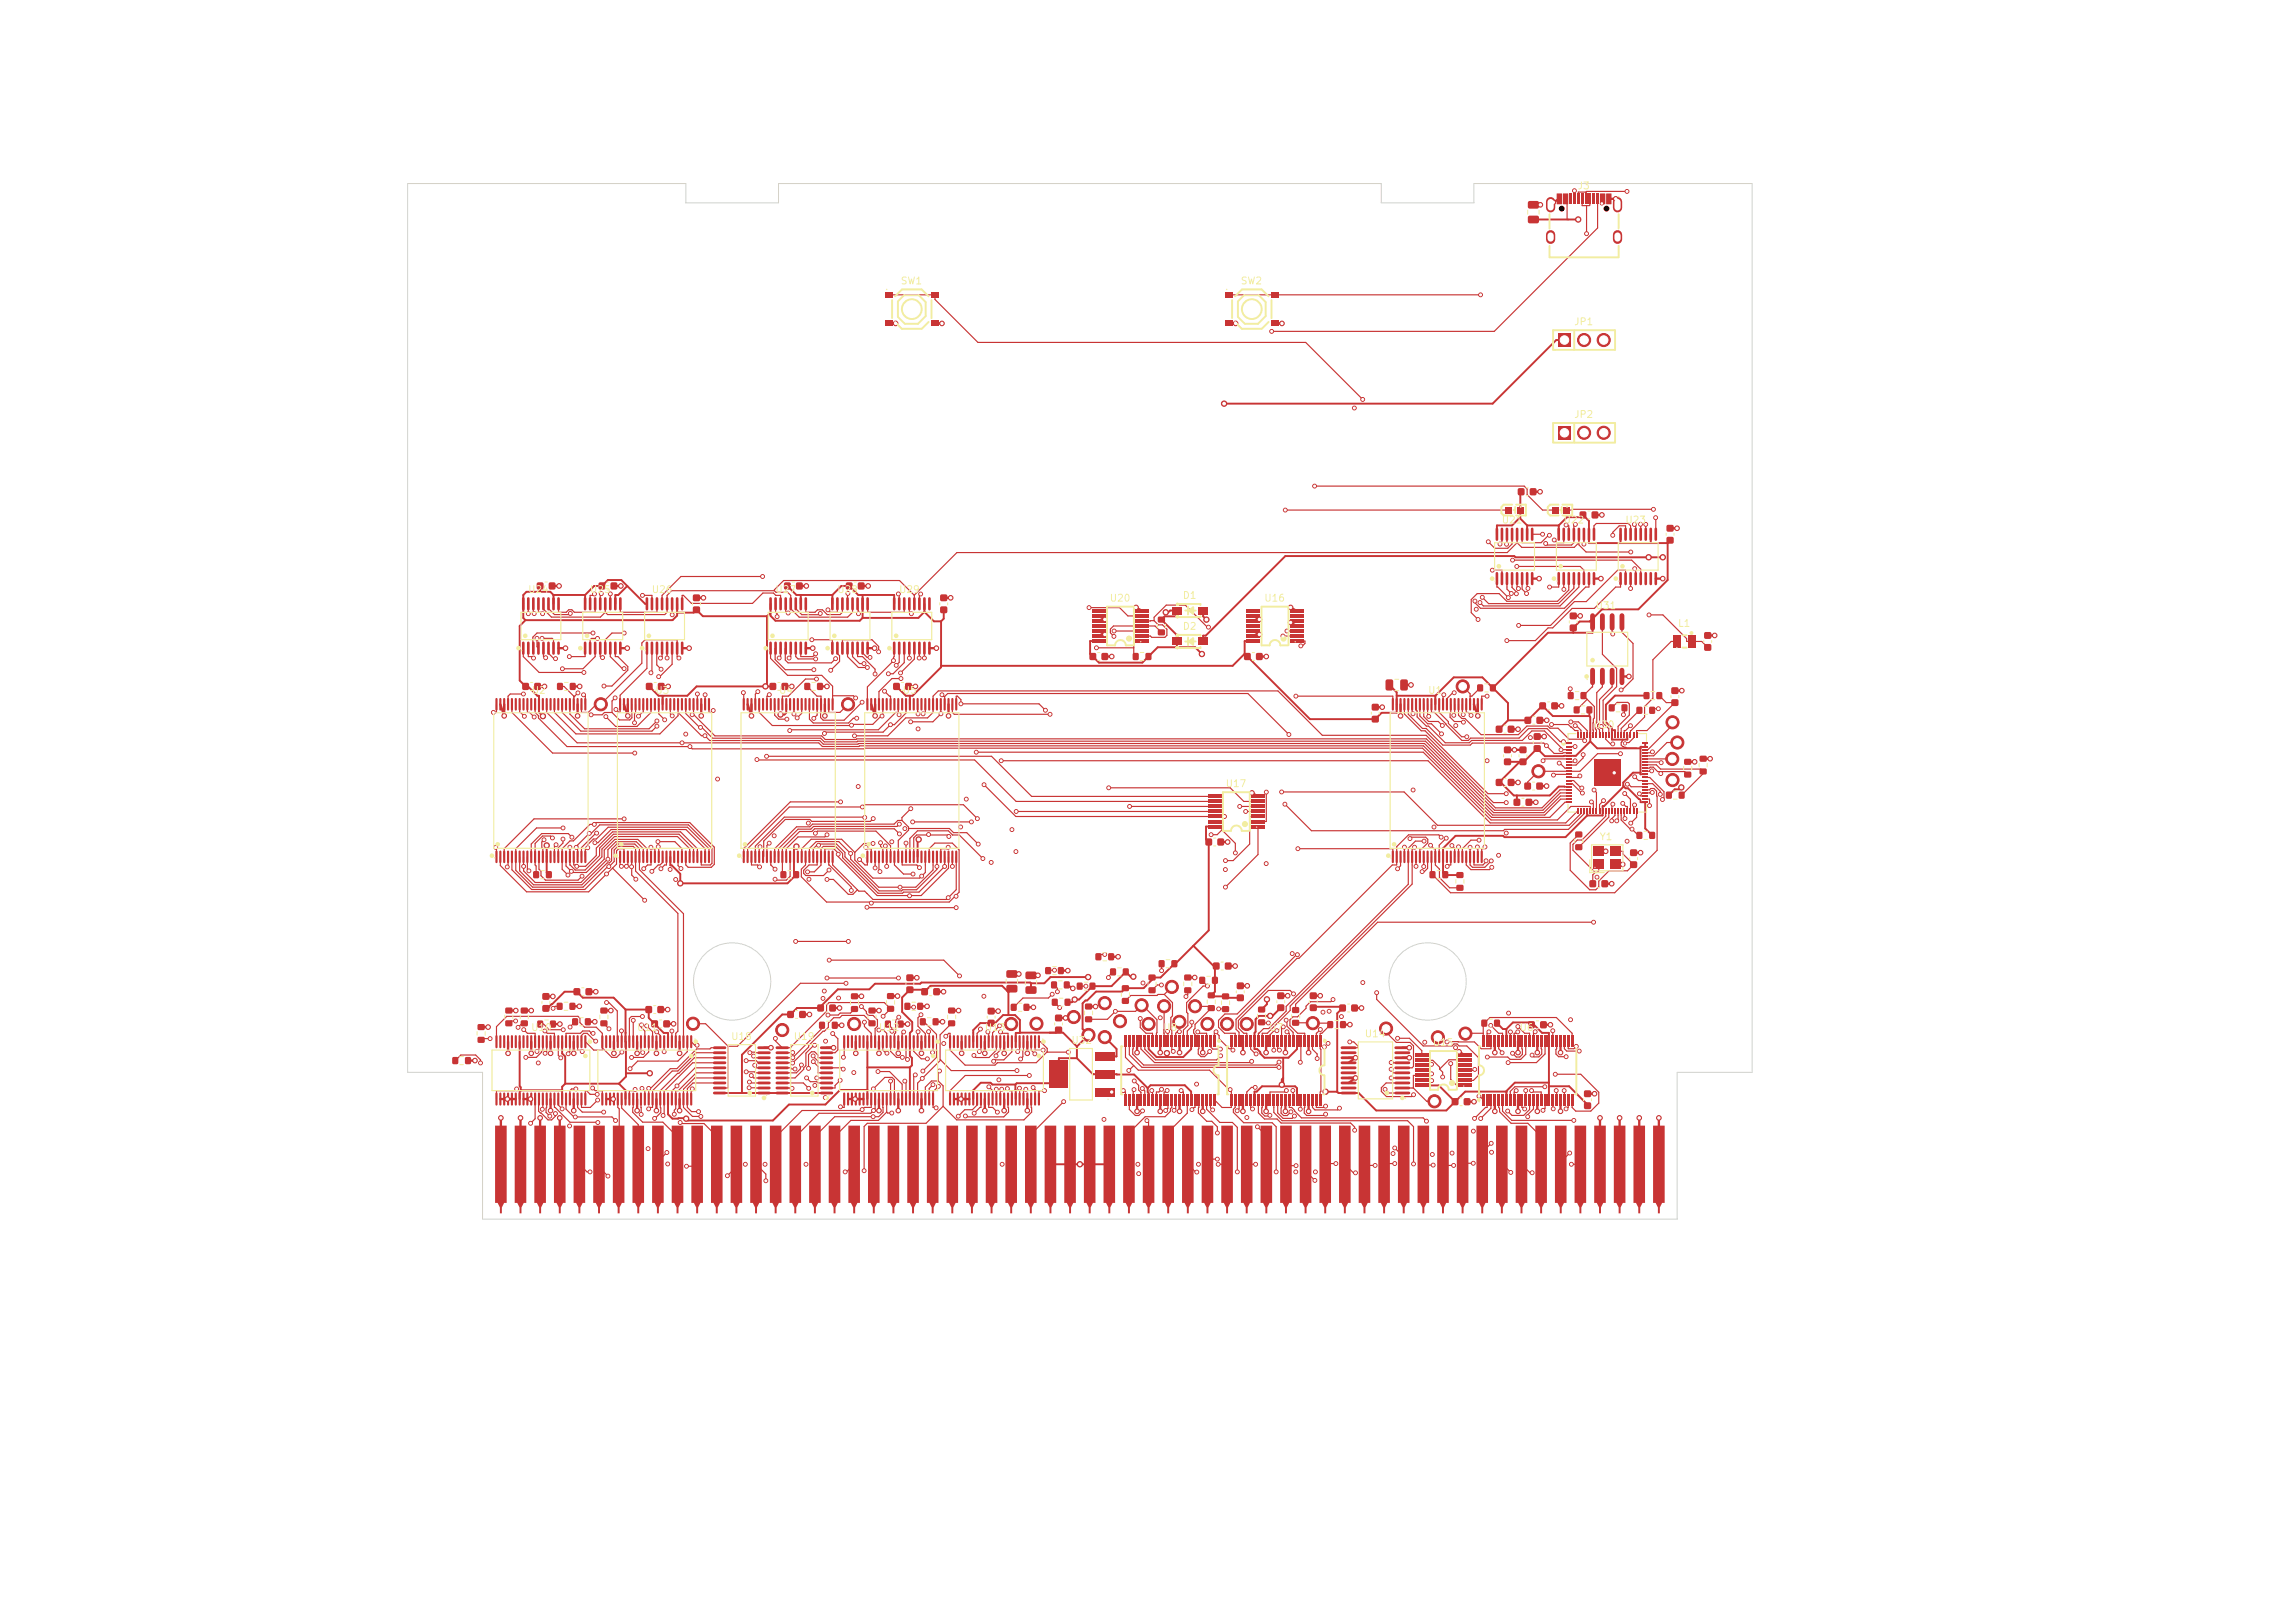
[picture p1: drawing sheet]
<svg xmlns="http://www.w3.org/2000/svg" width="297mm" height="210mm" viewBox="0 0 297 210" stroke-linecap="round" stroke-linejoin="round" font-family="sans-serif">
<defs><g id="words">
<g font-size=".9" fill="#f2eda1">
<text x="204.1" y="24.7">J3</text>
<text x="116.5" y="37">SW1</text>
<text x="160.5" y="37">SW2</text>
<text x="203.6" y="42.3">JP1</text>
<text x="203.6" y="54.3">JP2</text>
<text x="194.3" y="68">U21</text>
<text x="202.3" y="68">U22</text>
<text x="210.3" y="68">U23</text>
<text x="68.3" y="77">U24</text>
<text x="76.3" y="77">U25</text>
<text x="84.3" y="77">U26</text>
<text x="100.3" y="77">U27</text>
<text x="108.3" y="77">U28</text>
<text x="116.3" y="77">U29</text>
<text x="153" y="77.7">D1</text>
<text x="143.5" y="78.1">U20</text>
<text x="153" y="81.7">D2</text>
<text x="163.5" y="78.1">U16</text>
<text x="206.4" y="79">U31</text>
<text x="217.1" y="81.3">L1</text>
<text x="68.7" y="90">U2</text>
<text x="84.7" y="90">U3</text>
<text x="100.7" y="90">U4</text>
<text x="116.7" y="90">U5</text>
<text x="184.7" y="90">U1</text>
<text x="206.2" y="94.4">U30</text>
<text x="158.5" y="102.1">U17</text>
<text x="206.9" y="108.9">Y1</text>
<text x="68.7" y="133.6">U10</text>
<text x="82.4" y="133.6">U11</text>
<text x="94.5" y="134.8">U18</text>
<text x="102.6" y="134.8">U19</text>
<text x="113.7" y="133.6">U12</text>
<text x="127.4" y="133.6">U13</text>
<text x="138.6" y="135.3">U32</text>
<text x="150.5" y="133.6">U8</text>
<text x="164.2" y="133.6">U7</text>
<text x="176.5" y="134.4">U14</text>
<text x="185.3" y="135.6">U15</text>
<text x="196.6" y="133.6">U6</text>
</g>
</g></defs>
<g fill="none" stroke="#d0d2cd" stroke-width=".13">
<path d="M52.7 23.8h36v2.5h12.1v-2.5h77.9v2.5h12v-2.5h36.1v115h-9.7v19h-154.7v-19h-9.7z"/>
<circle cx="94.7" cy="127" r="5"/>
<circle cx="184.7" cy="127" r="5"/>
</g>
<g fill="#c83434">
<path d="M213.9 145.7h1.5v10h-.3l-.3 .5v.8h-.2v-.8l-.3-.5h-.4z"/>
<path d="M211.4 145.7h1.5v10h-.3l-.3 .5v.8h-.3v-.8l-.3-.5h-.3z"/>
<path d="M208.8 145.7h1.5v10h-.3l-.3 .5v.8h-.2v-.8l-.3-.5h-.4z"/>
<path d="M206.3 145.7h1.5v10h-.3l-.3 .5v.8h-.3v-.8l-.3-.5h-.3z"/>
<path d="M203.8 145.7h1.5v10h-.4l-.3 .5v.8h-.2v-.8l-.3-.5h-.3z"/>
<path d="M201.2 145.7h1.5v10h-.3l-.3 .5v.8h-.2v-.8l-.3-.5h-.4z"/>
<path d="M198.7 145.7h1.5v10h-.3l-.3 .5v.8h-.3v-.8l-.3-.5h-.3z"/>
<path d="M196.1 145.7h1.5v10h-.3l-.3 .5v.8h-.2v-.8l-.3-.5h-.4z"/>
<path d="M193.6 145.7h1.5v10h-.3l-.3 .5v.8h-.3v-.8l-.3-.5h-.3z"/>
<path d="M191.1 145.7h1.5v10h-.4l-.3 .5v.8h-.2v-.8l-.3-.5h-.3z"/>
<path d="M188.5 145.7h1.5v10h-.3l-.3 .5v.8h-.2v-.8l-.3-.5h-.4z"/>
<path d="M186 145.7h1.5v10h-.3l-.3 .5v.8h-.3v-.8l-.3-.5h-.3z"/>
<path d="M183.4 145.7h1.5v10h-.3l-.3 .5v.8h-.2v-.8l-.3-.5h-.4z"/>
<path d="M180.9 145.7h1.5v10h-.3l-.3 .5v.8h-.3v-.8l-.3-.5h-.3z"/>
<path d="M178.4 145.7h1.5v10h-.4l-.3 .5v.8h-.2v-.8l-.3-.5h-.3z"/>
<path d="M175.8 145.7h1.5v10h-.3l-.3 .5v.8h-.2v-.8l-.3-.5h-.4z"/>
<path d="M173.3 145.7h1.5v10h-.3l-.3 .5v.8h-.3v-.8l-.3-.5h-.3z"/>
<path d="M170.7 145.7h1.5v10h-.3l-.3 .5v.8h-.2v-.8l-.3-.5h-.4z"/>
<path d="M168.2 145.7h1.5v10h-.3l-.3 .5v.8h-.3v-.8l-.3-.5h-.3z"/>
<path d="M165.7 145.7h1.5v10h-.4l-.3 .5v.8h-.2v-.8l-.3-.5h-.3z"/>
<path d="M163.1 145.7h1.5v10h-.3l-.3 .5v.8h-.2v-.8l-.3-.5h-.4z"/>
<path d="M160.6 145.7h1.5v10h-.3l-.3 .5v.8h-.3v-.8l-.3-.5h-.3z"/>
<path d="M158 145.7h1.5v10h-.3l-.3 .5v.8h-.2v-.8l-.3-.5h-.4z"/>
<path d="M155.5 145.7h1.5v10h-.3l-.3 .5v.8h-.3v-.8l-.3-.5h-.3z"/>
<path d="M153 145.7h1.5v10h-.4l-.3 .5v.8h-.2v-.8l-.3-.5h-.3z"/>
<path d="M150.4 145.7h1.5v10h-.3l-.3 .5v.8h-.2v-.8l-.3-.5h-.4z"/>
<path d="M147.9 145.7h1.5v10h-.3l-.3 .5v.8h-.3v-.8l-.3-.5h-.3z"/>
<path d="M145.3 145.7h1.5v10h-.3l-.3 .5v.8h-.2v-.8l-.3-.5h-.4z"/>
<path d="M142.8 145.7h1.5v10h-.3l-.3 .5v.8h-.3v-.8l-.3-.5h-.3z"/>
<path d="M140.3 145.7h1.5v10h-.4l-.3 .5v.8h-.2v-.8l-.3-.5h-.3z"/>
<path d="M137.7 145.7h1.5v10h-.3l-.3 .5v.8h-.2v-.8l-.3-.5h-.4z"/>
<path d="M135.2 145.7h1.5v10h-.3l-.3 .5v.8h-.3v-.8l-.3-.5h-.3z"/>
<path d="M132.6 145.7h1.5v10h-.3l-.3 .5v.8h-.2v-.8l-.3-.5h-.4z"/>
<path d="M130.1 145.7h1.5v10h-.3l-.3 .5v.8h-.3v-.8l-.3-.5h-.3z"/>
<path d="M127.6 145.7h1.5v10h-.4l-.3 .5v.8h-.2v-.8l-.3-.5h-.3z"/>
<path d="M125 145.7h1.5v10h-.3l-.3 .5v.8h-.2v-.8l-.3-.5h-.4z"/>
<path d="M122.5 145.7h1.5v10h-.3l-.3 .5v.8h-.3v-.8l-.3-.5h-.3z"/>
<path d="M119.9 145.7h1.5v10h-.3l-.3 .5v.8h-.2v-.8l-.3-.5h-.4z"/>
<path d="M117.4 145.7h1.5v10h-.3l-.3 .5v.8h-.3v-.8l-.3-.5h-.3z"/>
<path d="M114.9 145.7h1.5v10h-.4l-.3 .5v.8h-.2v-.8l-.3-.5h-.3z"/>
<path d="M112.3 145.7h1.5v10h-.3l-.3 .5v.8h-.2v-.8l-.3-.5h-.4z"/>
<path d="M109.8 145.7h1.5v10h-.3l-.3 .5v.8h-.3v-.8l-.3-.5h-.3z"/>
<path d="M107.2 145.7h1.5v10h-.3l-.3 .5v.8h-.2v-.8l-.3-.5h-.4z"/>
<path d="M104.7 145.7h1.5v10h-.3l-.3 .5v.8h-.3v-.8l-.3-.5h-.3z"/>
<path d="M102.2 145.7h1.5v10h-.4l-.3 .5v.8h-.2v-.8l-.3-.5h-.3z"/>
<path d="M99.6 145.7h1.5v10h-.3l-.3 .5v.8h-.2v-.8l-.3-.5h-.4z"/>
<path d="M97.1 145.7h1.5v10h-.3l-.3 .5v.8h-.3v-.8l-.3-.5h-.3z"/>
<path d="M94.6 145.7h1.4v10h-.3l-.3 .5v.8h-.2v-.8l-.3-.5h-.3z"/>
<path d="M92 145.7h1.5v10h-.3l-.3 .5v.8h-.3v-.8l-.3-.5h-.3z"/>
<path d="M89.5 145.7h1.5v10h-.4l-.3 .5v.8h-.2v-.8l-.3-.5h-.3z"/>
<path d="M86.9 145.7h1.5v10h-.3l-.3 .5v.8h-.2v-.8l-.3-.5h-.4z"/>
<path d="M84.4 145.7h1.5v10h-.3l-.3 .5v.8h-.3v-.8l-.3-.5h-.3z"/>
<path d="M81.9 145.7h1.4v10h-.3l-.3 .5v.8h-.2v-.8l-.3-.5h-.3z"/>
<path d="M79.3 145.7h1.5v10h-.3l-.3 .5v.8h-.3v-.8l-.3-.5h-.3z"/>
<path d="M76.8 145.7h1.5v10h-.4l-.3 .5v.8h-.2v-.8l-.3-.5h-.3z"/>
<path d="M74.2 145.7h1.5v10h-.3l-.3 .5v.8h-.2v-.8l-.3-.5h-.4z"/>
<path d="M71.7 145.7h1.5v10h-.3l-.3 .5v.8h-.3v-.8l-.3-.5h-.3z"/>
<path d="M69.2 145.7h1.4v10h-.3l-.3 .5v.8h-.2v-.8l-.3-.5h-.3z"/>
<path d="M66.6 145.7h1.5v10h-.3l-.3 .5v.8h-.3v-.8l-.3-.5h-.3z"/>
<path d="M64.1 145.7h1.5v10h-.4l-.3 .5v.8h-.2v-.8l-.3-.5h-.3z"/>
<path d="M143.7 125.3h.7v.9h-.7z"/>
<path d="M145.3 125.3h.7v.9h-.7z"/>
</g>
<circle cx="216.4" cy="100.9" r=".85" fill="#c83434" stroke="#c83434" stroke-width=".13"/>
<g fill="#c83434">
<path d="M132.8 127.7l.1-.1h1.1l.1 .3v.5l-.2 .2h-1l-.2-.2z"/>
<path d="M132.8 125.8l.1-.1h1.1l.1 .3v.5l-.2 .2h-1l-.2-.2z"/>
</g>
<g fill="none" stroke="#c83434" stroke-width=".34">
<path d="M209.7 68.4v1.4M209.7 74.2v1.4M210.4 68.4v1.4M210.4 74.2v1.4M211 68.4v1.4M211 74.2v1.4M211.7 68.4v1.4M211.7 74.2v1.4M212.3 68.4v1.4M212.3 74.2v1.4M213 68.4v1.4M213 74.2v1.4"/>
<path d="M213.6 68.4v1.4M213.6 74.2v1.4M214.3 68.4v1.4M214.3 74.2v1.4"/>
</g>
<g fill="#c83434">
<path d="M148.7 127.8h.8v.7h-.8z"/>
<path d="M148.7 126.1h.8v.7h-.8z"/>
<path d="M187.9 142.1h.2h.6l.1 .2-.1 .7h-.2h-.6v-.2z"/>
<path d="M189.5 142.1h.1h.6l.1 .2-.1 .7h-.1h-.6l-.1-.2z"/>
<path d="M155.2 126.4h.7v.9h-.7z"/>
<path d="M156.9 126.4h.7v.9h-.7z"/>
<path d="M220 99.5h.8v.7h-.8z"/>
<path d="M220 97.8h.8v.7h-.8z"/>
</g>
<g fill="#c83434" stroke="#c83434" stroke-width=".13">
<circle cx="139" cy="131.6" r=".85"/>
<circle cx="151.6" cy="127.7" r=".85"/>
</g>
<g fill="#c83434">
<path d="M70.2 130.1l.2-.1 .7 .1v.2v.6h-.2h-.7v-.2z"/>
<path d="M70.2 128.5h.2h.7v.2v.6l-.2 .1-.7-.1v-.1z"/>
</g>
<circle cx="109.7" cy="91.1" r=".85" fill="#c83434" stroke="#c83434" stroke-width=".13"/>
<g fill="#c83434">
<path d="M149.9 81.5h.8v.7h-.8z"/>
<path d="M149.9 79.8h.8v.7h-.8z"/>
</g>
<g fill="none" stroke="#c83434" stroke-width=".28">
<path d="M96.2 90.4v1.4M96.7 90.4v1.4M97.3 90.4v1.4M97.8 90.4v1.4M98.2 90.4v1.4M98.7 90.4v1.4M99.3 90.4v1.4M99.7 90.4v1.4M100.2 90.4v1.4M100.8 90.4v1.4M101.2 90.4v1.4M101.7 90.4v1.4"/>
<path d="M102.3 90.4v1.4M102.8 90.4v1.4M103.2 90.4v1.4M103.7 90.4v1.4M104.3 90.4v1.4M104.7 90.4v1.4M105.2 90.4v1.4M105.8 90.4v1.4M106.2 90.4v1.4M106.7 90.4v1.4M107.2 90.4v1.4M107.8 90.4v1.4"/>
<path d="M96.2 110.2v1.4M96.7 110.2v1.4M97.3 110.2v1.4M97.8 110.2v1.4M98.2 110.2v1.4M98.7 110.2v1.4M99.3 110.2v1.4M99.7 110.2v1.4M100.2 110.2v1.4M100.8 110.2v1.4M101.2 110.2v1.4M101.7 110.2v1.4"/>
<path d="M102.3 110.2v1.4M102.8 110.2v1.4M103.2 110.2v1.4M103.7 110.2v1.4M104.3 110.2v1.4M104.7 110.2v1.4M105.2 110.2v1.4M105.8 110.2v1.4M106.2 110.2v1.4M106.7 110.2v1.4M107.2 110.2v1.4M107.8 110.2v1.4"/>
</g>
<g fill="#c83434">
<path d="M195.9 103.4l.2-.1 .6 .1 .1 .2-.1 .6-.2 .1-.6-.1v-.1z"/>
<path d="M197.5 103.4l.1-.1 .6 .1 .1 .2-.1 .6-.1 .1-.6-.1-.1-.1z"/>
</g>
<circle cx="216.4" cy="98.2" r=".85" fill="#c83434" stroke="#c83434" stroke-width=".13"/>
<g fill="#c83434">
<path d="M114.5 37.8h1v.7h-1z"/>
<path d="M120.5 37.8h1v.7h-1z"/>
<path d="M114.5 41.5h1v.7h-1z"/>
<path d="M120.5 41.5h1v.7h-1z"/>
<path d="M203.7 91.4h.7v.9h-.7z"/>
<path d="M205.3 91.4h.7v.9h-.7z"/>
<path d="M158.2 130.2h.8v.7h-.8z"/>
<path d="M158.2 128.6h.8v.7h-.8z"/>
</g>
<g fill="none" stroke="#c83434" stroke-width=".34">
<path d="M75.7 77.4v1.4M76.4 77.4v1.4M77 77.4v1.4M77.7 77.4v1.4M78.3 77.4v1.4M79 77.4v1.4M79.6 77.4v1.4M80.3 77.4v1.4M75.7 83.2v1.4M76.4 83.2v1.4M77 83.2v1.4M77.7 83.2v1.4"/>
<path d="M78.3 83.2v1.4M79 83.2v1.4M79.6 83.2v1.4M80.3 83.2v1.4"/>
</g>
<circle cx="89.7" cy="132.5" r=".85" fill="#c83434" stroke="#c83434" stroke-width=".13"/>
<g fill="#c83434">
<path d="M104.1 88.4h.7v.8h-.7z"/>
<path d="M105.8 88.4h.7v.8h-.7z"/>
</g>
<g fill="none" stroke="#c83434" stroke-width=".36">
<path d="M92.4 139.5h1.4M92.4 138.8h1.4M92.4 138.2h1.4M92.4 137.5h1.4M92.4 136.9h1.4M92.4 136.2h1.4M92.4 135.6h1.4M98.2 139.5h1.4M98.2 138.8h1.4M98.2 138.2h1.4M98.2 137.5h1.4M98.2 136.9h1.4"/>
<path d="M98.2 136.2h1.4M98.2 135.6h1.4M92.4 141.4h1.4M92.4 140.8h1.4M92.4 140.1h1.4M98.2 141.4h1.4M98.2 140.8h1.4M98.2 140.1h1.4"/>
</g>
<path d="M201.7 55.2h1.5v1.7h-1.5z" fill="#c83434"/>
<g fill="#c83434" stroke="#c83434" stroke-width=".13">
<circle cx="205" cy="56" r=".85"/>
<circle cx="207.5" cy="56" r=".85"/>
<circle cx="202.1" cy="27" r=".3"/>
<circle cx="207.9" cy="27" r=".3"/>
</g>
<path d="M200.7 26.1v.8M200.7 30.4v.6M209.3 26.1v.8M209.3 30.4v.6" fill="none" stroke="#c83434" stroke-width="1.2"/>
<g fill="#c83434">
<path d="M201.5 25h.6v1.4h-.6z"/>
<path d="M202.3 25h.6v1.4h-.6z"/>
<path d="M203.6 25.1h.3v1.3h-.3z"/>
<path d="M204.6 25.1h.3v1.3h-.3z"/>
<path d="M205.1 25.1h.3v1.3h-.3z"/>
<path d="M206.1 25.1h.3v1.3h-.3z"/>
<path d="M207.9 25h.6v1.4h-.6z"/>
<path d="M207.1 25h.6v1.4h-.6z"/>
<path d="M206.6 25.1h.3v1.3h-.3z"/>
<path d="M205.6 25.1h.3v1.3h-.3z"/>
<path d="M204.1 25.1h.3v1.3h-.3z"/>
<path d="M203.1 25.1h.3v1.3h-.3z"/>
<path d="M162.8 131.9h.9v.7h-.9z"/>
<path d="M162.8 130.3h.9v.7h-.9z"/>
<path d="M114.6 132.1h.6v.8h-.6z"/>
<path d="M116.2 132.1h.7v.8h-.7z"/>
</g>
<g fill="none" stroke="#c83434" stroke-width=".28">
<path d="M64.2 90.4v1.4M64.8 90.4v1.4M65.2 90.4v1.4M65.7 90.4v1.4M66.3 90.4v1.4M66.7 90.4v1.4M67.3 90.4v1.4M67.7 90.4v1.4M68.2 90.4v1.4M68.8 90.4v1.4M69.2 90.4v1.4M69.8 90.4v1.4"/>
<path d="M70.2 90.4v1.4M70.7 90.4v1.4M71.3 90.4v1.4M71.7 90.4v1.4M72.3 90.4v1.4M72.7 90.4v1.4M73.2 90.4v1.4M73.8 90.4v1.4M74.2 90.4v1.4M74.8 90.4v1.4M75.2 90.4v1.4M75.7 90.4v1.4"/>
<path d="M64.2 110.2v1.4M64.8 110.2v1.4M65.2 110.2v1.4M65.7 110.2v1.4M66.3 110.2v1.4M66.7 110.2v1.4M67.3 110.2v1.4M67.7 110.2v1.4M68.2 110.2v1.4M68.8 110.2v1.4M69.2 110.2v1.4M69.8 110.2v1.4"/>
<path d="M70.2 110.2v1.4M70.7 110.2v1.4M71.3 110.2v1.4M71.7 110.2v1.4M72.3 110.2v1.4M72.7 110.2v1.4M73.2 110.2v1.4M73.8 110.2v1.4M74.2 110.2v1.4M74.8 110.2v1.4M75.2 110.2v1.4M75.7 110.2v1.4"/>
</g>
<g fill="#c83434">
<path d="M69 112.8h.7v.8h-.7z"/>
<path d="M70.7 112.8h.7v.8h-.7z"/>
<path d="M114.8 130.2h.9v.7h-.9z"/>
<path d="M114.8 128.5h.9v.7h-.9z"/>
<path d="M101 112.8h.7v.8h-.7z"/>
<path d="M102.7 112.8h.7v.8h-.7z"/>
<path d="M141.7 140.8h2.5v1.1h-2.5z"/>
<path d="M141.7 138.5h2.5v1.1h-2.5z"/>
<path d="M141.7 136.2h2.5v1.1h-2.5z"/>
<path d="M135.9 137.2h2.3v3.6h-2.3z"/>
<path d="M77.7 132.1h.9v.7h-.9z"/>
<path d="M77.7 130.4h.9v.7h-.9z"/>
</g>
<g fill="none" stroke="#c83434" stroke-width=".34">
<path d="M83.7 77.4v1.4M84.4 77.4v1.4M85 77.4v1.4M85.7 77.4v1.4M86.3 77.4v1.4M87 77.4v1.4M87.6 77.4v1.4M88.3 77.4v1.4M83.7 83.2v1.4M84.4 83.2v1.4M85 83.2v1.4M85.7 83.2v1.4"/>
<path d="M86.3 83.2v1.4M87 83.2v1.4M87.6 83.2v1.4M88.3 83.2v1.4"/>
</g>
<g fill="#c83434">
<path d="M165.3 130l.2-.1 .7 .1v.2v.6h-.2h-.7v-.2z"/>
<path d="M165.3 128.5l.2-.1 .7 .1v.1v.6l-.2 .1-.7-.1v-.1z"/>
<path d="M83.6 130.2h.1h.6l.1 .2-.1 .6-.1 .1-.6-.1-.1-.1z"/>
<path d="M85.1 130.2h.2h.6l.1 .2-.1 .6-.2 .1-.6-.1v-.1z"/>
<path d="M83.6 88.4l.2-.1 .6 .1 .1 .2-.1 .6-.2 .1-.6-.1v-.1z"/>
<path d="M85.2 88.4l.1-.1 .7 .1v.2v.6l-.2 .1-.6-.1-.1-.1z"/>
</g>
<circle cx="169.9" cy="132.4" r=".85" fill="#c83434" stroke="#c83434" stroke-width=".13"/>
<g fill="#c83434">
<path d="M191.8 141.5h.3v1.6h-.3z"/>
<path d="M192.3 141.5h.3v1.6h-.3z"/>
<path d="M192.8 141.5h.3v1.6h-.3z"/>
<path d="M193.3 141.5h.3v1.6h-.3z"/>
<path d="M193.8 141.5h.3v1.6h-.3z"/>
<path d="M194.3 141.5h.3v1.6h-.3z"/>
<path d="M194.8 141.5h.3v1.6h-.3z"/>
<path d="M195.3 141.5h.3v1.6h-.3z"/>
<path d="M195.8 141.5h.3v1.6h-.3z"/>
<path d="M196.3 141.5h.3v1.6h-.3z"/>
<path d="M196.8 141.5h.3v1.6h-.3z"/>
<path d="M197.3 141.5h.3v1.6h-.3z"/>
<path d="M197.8 141.5h.3v1.6h-.3z"/>
<path d="M198.3 141.5h.3v1.6h-.3z"/>
<path d="M198.8 141.5h.3v1.6h-.3z"/>
<path d="M199.3 141.5h.3v1.6h-.3z"/>
<path d="M199.8 141.5h.3v1.6h-.3z"/>
<path d="M200.3 141.5h.3v1.6h-.3z"/>
<path d="M200.8 141.5h.3v1.6h-.3z"/>
<path d="M201.3 141.5h.3v1.6h-.3z"/>
<path d="M201.8 141.5h.3v1.6h-.3z"/>
<path d="M202.3 141.5h.3v1.6h-.3z"/>
<path d="M202.8 141.5h.3v1.6h-.3z"/>
<path d="M203.3 141.5h.3v1.6h-.3z"/>
<path d="M203.3 133.9h.3v1.6h-.3z"/>
<path d="M202.8 133.9h.3v1.6h-.3z"/>
<path d="M202.3 133.9h.3v1.6h-.3z"/>
<path d="M201.8 133.9h.3v1.6h-.3z"/>
<path d="M201.3 133.9h.3v1.6h-.3z"/>
<path d="M200.8 133.9h.3v1.6h-.3z"/>
<path d="M200.3 133.9h.3v1.6h-.3z"/>
<path d="M199.8 133.9h.3v1.6h-.3z"/>
<path d="M199.3 133.9h.3v1.6h-.3z"/>
<path d="M198.8 133.9h.3v1.6h-.3z"/>
<path d="M198.3 133.9h.3v1.6h-.3z"/>
<path d="M197.8 133.9h.3v1.6h-.3z"/>
<path d="M197.3 133.9h.3v1.6h-.3z"/>
<path d="M196.8 133.9h.3v1.6h-.3z"/>
<path d="M196.3 133.9h.3v1.6h-.3z"/>
<path d="M195.8 133.9h.3v1.6h-.3z"/>
<path d="M195.3 133.9h.3v1.6h-.3z"/>
<path d="M194.8 133.9h.3v1.6h-.3z"/>
<path d="M194.3 133.9h.3v1.6h-.3z"/>
<path d="M193.8 133.9h.3v1.6h-.3z"/>
<path d="M193.3 133.9h.3v1.6h-.3z"/>
<path d="M192.8 133.9h.3v1.6h-.3z"/>
<path d="M192.3 133.9h.3v1.6h-.3z"/>
<path d="M191.8 133.9h.3v1.6h-.3z"/>
<path d="M139.4 127.2h.7v.8h-.7z"/>
<path d="M141 127.2h.7v.8h-.7z"/>
<path d="M67.6 88.4l.2-.1 .6 .1 .1 .2-.1 .6-.2 .1-.6-.1v-.1z"/>
<path d="M69.2 88.4l.1-.1 .7 .1v.2v.6l-.2 .1-.6-.1-.1-.1z"/>
<path d="M136.2 129.3h.6v.8h-.6z"/>
<path d="M137.8 129.3h.7v.8h-.7z"/>
</g>
<circle cx="134.1" cy="132.5" r=".85" fill="#c83434" stroke="#c83434" stroke-width=".13"/>
<g fill="#c83434">
<path d="M61.8 134.2h.9v.7h-.9z"/>
<path d="M61.8 132.6h.9v.6h-.9z"/>
<path d="M196.3 65.6h.8v.8h-.8z"/>
<path d="M194.9 65.6h.8v.8h-.8z"/>
<path d="M215.7 69.5h.2h.6l.1 .2-.1 .6-.1 .1-.7-.1v-.2z"/>
<path d="M215.7 68l.2-.1 .6 .1 .1 .1-.1 .6-.1 .1-.7-.1v-.1z"/>
<path d="M89.7 78.5h.2h.6l.1 .2-.1 .6-.1 .1-.7-.1v-.2z"/>
<path d="M89.7 77l.2-.1 .6 .1 .1 .1-.1 .6-.1 .1-.7-.1v-.1z"/>
</g>
<g fill="#c83434" stroke="#c83434" stroke-width=".13">
<circle cx="158.8" cy="132.5" r=".85"/>
<circle cx="143" cy="129.8" r=".85"/>
<circle cx="152.6" cy="132.2" r=".85"/>
</g>
<g fill="none" stroke="#c83434" stroke-width=".28">
<path d="M77.9 134.1v1.4M78.4 134.1v1.4M79 134.1v1.4M79.4 134.1v1.4M80 134.1v1.4M80.4 134.1v1.4M80.9 134.1v1.4M81.5 134.1v1.4M81.9 134.1v1.4M82.5 134.1v1.4M82.9 134.1v1.4M83.5 134.1v1.4"/>
<path d="M83.9 134.1v1.4M84.4 134.1v1.4M85 134.1v1.4M85.4 134.1v1.4M85.9 134.1v1.4M86.4 134.1v1.4M87 134.1v1.4M87.4 134.1v1.4M87.9 134.1v1.4M88.5 134.1v1.4M88.9 134.1v1.4M89.4 134.1v1.4"/>
<path d="M77.9 141.5v1.4M78.4 141.5v1.4M79 141.5v1.4M79.4 141.5v1.4M80 141.5v1.4M80.4 141.5v1.4M80.9 141.5v1.4M81.5 141.5v1.4M81.9 141.5v1.4M82.5 141.5v1.4M82.9 141.5v1.4M83.5 141.5v1.4"/>
<path d="M83.9 141.5v1.4M84.4 141.5v1.4M85 141.5v1.4M85.4 141.5v1.4M85.9 141.5v1.4M86.4 141.5v1.4M87 141.5v1.4M87.4 141.5v1.4M87.9 141.5v1.4M88.5 141.5v1.4M88.9 141.5v1.4M89.4 141.5v1.4"/>
</g>
<g fill="#c83434">
<path d="M115.6 88.4l.2-.1 .6 .1 .1 .2-.1 .6-.2 .1-.6-.1v-.1z"/>
<path d="M117.2 88.4l.1-.1 .7 .1v.2v.6l-.2 .1-.6-.1-.1-.1z"/>
<path d="M215.6 102.5h.7v.8h-.7z"/>
<path d="M217.3 102.5h.7v.8h-.7z"/>
<path d="M197.8 28l.2-.1h1l.2 .3-.1 .5-.2 .2h-1l-.2-.2z"/>
<path d="M197.8 26.1l.2-.1h1l.2 .3-.1 .5-.2 .2h-1l-.2-.2z"/>
<path d="M206.2 111.3h1.4v1.2h-1.4z"/>
<path d="M208.4 111.3h1.4v1.2h-1.4z"/>
<path d="M208.4 109.6h1.4v1.2h-1.4z"/>
<path d="M206.2 109.6h1.4v1.2h-1.4z"/>
<path d="M74.1 131.8h.7v.8h-.7z"/>
<path d="M75.7 131.8h.7v.8h-.7z"/>
</g>
<g fill="none" stroke="#c83434" stroke-width=".36">
<path d="M173.7 139.5h1.7M173.7 138.8h1.7M173.7 138.2h1.7M173.7 137.5h1.7M173.7 136.9h1.7M173.7 136.2h1.7M173.7 135.6h1.7M180.6 139.5h1.7M180.6 138.8h1.7M180.6 138.2h1.7M180.6 137.5h1.7M180.6 136.9h1.7"/>
<path d="M180.6 136.2h1.7M180.6 135.6h1.7M173.7 141.4h1.7M173.7 140.8h1.7M173.7 140.1h1.7M180.6 141.4h1.7M180.6 140.8h1.7M180.6 140.1h1.7"/>
</g>
<g fill="#c83434">
<path d="M117.3 127.7l.2-.1 .7 .1v.1v.6l-.2 .1-.7-.1v-.1z"/>
<path d="M117.3 126.1h.2h.7v.2v.6l-.2 .1-.7-.1v-.2z"/>
<path d="M156.3 130.1h.9v.7h-.9z"/>
<path d="M156.3 128.5h.9v.6h-.9z"/>
<path d="M166.9 82.8h1.8v.4h-1.8z"/>
<path d="M166.9 82.1h1.8v.4h-1.8z"/>
<path d="M166.9 81.5h1.8v.4h-1.8z"/>
<path d="M166.9 80.8h1.8v.4h-1.8z"/>
<path d="M166.9 80.2h1.8v.4h-1.8z"/>
<path d="M166.9 79.5h1.8v.4h-1.8z"/>
<path d="M166.9 78.9h1.8v.4h-1.8z"/>
<path d="M161.3 78.9h1.7v.4h-1.7z"/>
<path d="M161.3 79.5h1.7v.4h-1.7z"/>
<path d="M161.3 80.2h1.7v.4h-1.7z"/>
<path d="M161.3 80.8h1.7v.4h-1.7z"/>
<path d="M161.3 81.5h1.7v.4h-1.7z"/>
<path d="M161.3 82.1h1.7v.4h-1.7z"/>
<path d="M161.3 82.8h1.7v.4h-1.7z"/>
</g>
<circle cx="110.5" cy="132.5" r=".85" fill="#c83434" stroke="#c83434" stroke-width=".13"/>
<g fill="#c83434">
<path d="M157 133.9h.3v1.6h-.3z"/>
<path d="M156.5 133.9h.3v1.6h-.3z"/>
<path d="M156 133.9h.3v1.6h-.3z"/>
<path d="M155.5 133.9h.3v1.6h-.3z"/>
<path d="M155 133.9h.3v1.6h-.3z"/>
<path d="M154.5 133.9h.3v1.6h-.3z"/>
<path d="M154 133.9h.3v1.6h-.3z"/>
<path d="M153.5 133.9h.3v1.6h-.3z"/>
<path d="M153 133.9h.3v1.6h-.3z"/>
<path d="M152.5 133.9h.3v1.6h-.3z"/>
<path d="M152 133.9h.3v1.6h-.3z"/>
<path d="M151.5 133.9h.3v1.6h-.3z"/>
<path d="M151 133.9h.3v1.6h-.3z"/>
<path d="M150.5 133.9h.3v1.6h-.3z"/>
<path d="M150 133.9h.3v1.6h-.3z"/>
<path d="M149.5 133.9h.3v1.6h-.3z"/>
<path d="M149 133.9h.3v1.6h-.3z"/>
<path d="M148.5 133.9h.3v1.6h-.3z"/>
<path d="M148 133.9h.3v1.6h-.3z"/>
<path d="M147.5 133.9h.3v1.6h-.3z"/>
<path d="M147 133.9h.3v1.6h-.3z"/>
<path d="M146.5 133.9h.3v1.6h-.3z"/>
<path d="M146 133.9h.3v1.6h-.3z"/>
<path d="M145.5 133.9h.3v1.6h-.3z"/>
<path d="M145.5 141.5h.3v1.6h-.3z"/>
<path d="M146 141.5h.3v1.6h-.3z"/>
<path d="M146.5 141.5h.3v1.6h-.3z"/>
<path d="M147 141.5h.3v1.6h-.3z"/>
<path d="M147.5 141.5h.3v1.6h-.3z"/>
<path d="M148 141.5h.3v1.6h-.3z"/>
<path d="M148.5 141.5h.3v1.6h-.3z"/>
<path d="M149 141.5h.3v1.6h-.3z"/>
<path d="M149.5 141.5h.3v1.6h-.3z"/>
<path d="M150 141.5h.3v1.6h-.3z"/>
<path d="M150.5 141.5h.3v1.6h-.3z"/>
<path d="M151 141.5h.3v1.6h-.3z"/>
<path d="M151.5 141.5h.3v1.6h-.3z"/>
<path d="M152 141.5h.3v1.6h-.3z"/>
<path d="M152.5 141.5h.3v1.6h-.3z"/>
<path d="M153 141.5h.3v1.6h-.3z"/>
<path d="M153.5 141.5h.3v1.6h-.3z"/>
<path d="M154 141.5h.3v1.6h-.3z"/>
<path d="M154.5 141.5h.3v1.6h-.3z"/>
<path d="M155 141.5h.3v1.6h-.3z"/>
<path d="M155.5 141.5h.3v1.6h-.3z"/>
<path d="M156 141.5h.3v1.6h-.3z"/>
<path d="M156.5 141.5h.3v1.6h-.3z"/>
<path d="M157 141.5h.3v1.6h-.3z"/>
<path d="M58.6 136.8h.7v.9h-.7z"/>
<path d="M60.2 136.8h.7v.9h-.7z"/>
</g>
<circle cx="185.6" cy="142.5" r=".85" fill="#c83434" stroke="#c83434" stroke-width=".13"/>
<g fill="#c83434">
<path d="M105.8 130h.2h.6v.2v.6l-.2 .1-.6-.1-.1-.1z"/>
<path d="M107.4 130h.1h.6l.1 .2-.1 .6-.1 .1-.6-.1-.1-.1z"/>
</g>
<circle cx="216.4" cy="93.5" r=".85" fill="#c83434" stroke="#c83434" stroke-width=".13"/>
<g fill="#c83434">
<path d="M140.5 131.5h.8v.7h-.8z"/>
<path d="M140.5 129.9h.8v.7h-.8z"/>
<path d="M167.3 132h.8v.7h-.8z"/>
<path d="M167.3 130.4h.8v.6h-.8z"/>
</g>
<g fill="#c83434" stroke="#c83434" stroke-width=".13">
<circle cx="147.7" cy="130.1" r=".85"/>
<circle cx="189.3" cy="88.8" r=".85"/>
</g>
<g fill="#c83434">
<path d="M67.4 132.1h.9v.7h-.9z"/>
<path d="M67.4 130.4h.9v.7h-.9z"/>
<path d="M77.5 75.4l.2-.1 .6 .1v.2v.6l-.2 .1-.6-.1-.1-.1z"/>
<path d="M79.1 75.4l.1-.1 .6 .1 .1 .2-.1 .6-.1 .1-.6-.1-.1-.1z"/>
<path d="M211.8 107.7h.7v.8h-.7z"/>
<path d="M213.5 107.7h.6v.8h-.6z"/>
<path d="M151.7 78.5h1.2v1h-1.2z"/>
<path d="M155.1 78.5h1.2v1h-1.2z"/>
</g>
<g fill="none" stroke="#c83434" stroke-width=".28">
<path d="M64.2 134.1v1.4M64.8 134.1v1.4M65.2 134.1v1.4M65.7 134.1v1.4M66.3 134.1v1.4M66.7 134.1v1.4M67.3 134.1v1.4M67.7 134.1v1.4M68.2 134.1v1.4M68.8 134.1v1.4M69.2 134.1v1.4M69.8 134.1v1.4"/>
<path d="M70.2 134.1v1.4M70.7 134.1v1.4M71.3 134.1v1.4M71.7 134.1v1.4M72.3 134.1v1.4M72.7 134.1v1.4M73.2 134.1v1.4M73.8 134.1v1.4M74.2 134.1v1.4M74.8 134.1v1.4M75.2 134.1v1.4M75.7 134.1v1.4"/>
<path d="M64.2 141.5v1.4M64.8 141.5v1.4M65.2 141.5v1.4M65.7 141.5v1.4M66.3 141.5v1.4M66.7 141.5v1.4M67.3 141.5v1.4M67.7 141.5v1.4M68.2 141.5v1.4M68.8 141.5v1.4M69.2 141.5v1.4M69.8 141.5v1.4"/>
<path d="M70.2 141.5v1.4M70.7 141.5v1.4M71.3 141.5v1.4M71.7 141.5v1.4M72.3 141.5v1.4M72.7 141.5v1.4M73.2 141.5v1.4M73.8 141.5v1.4M74.2 141.5v1.4M74.8 141.5v1.4M75.2 141.5v1.4M75.7 141.5v1.4"/>
</g>
<g fill="#c83434">
<path d="M141 84.5h.2h.6l.1 .2-.1 .7h-.2h-.6v-.2z"/>
<path d="M142.6 84.5h.2h.6v.2v.7h-.2h-.6l-.1-.2z"/>
<path d="M218 99.9h.8v.7h-.8z"/>
<path d="M218 98.2h.8v.7h-.8z"/>
<path d="M153.3 127.8h.8v.7h-.8z"/>
<path d="M153.3 126.1h.8v.7h-.8z"/>
<path d="M177.6 92.7l.1-.1 .7 .1 .1 .1-.1 .6-.2 .1-.6-.1-.1-.1z"/>
<path d="M177.6 91.1h.1h.7l.1 .2-.1 .6-.2 .1-.6-.1-.1-.2z"/>
<path d="M157 124.6l.2-.1 .6 .1v.1v.7l-.2 .1-.6-.1-.1-.2z"/>
<path d="M158.6 124.6l.1-.1 .6 .1 .1 .1-.1 .7-.1 .1-.6-.1-.1-.2z"/>
</g>
<circle cx="161.3" cy="132.5" r=".85" fill="#c83434" stroke="#c83434" stroke-width=".13"/>
<g fill="#c83434">
<path d="M112.4 132.1h.9v.7h-.9z"/>
<path d="M112.4 130.4h.9v.7h-.9z"/>
<path d="M199.3 90.9h.1h.6l.1 .2-.1 .6-.1 .1-.6-.1-.1-.1z"/>
<path d="M200.8 90.9h.2h.6v.2v.6l-.2 .1-.6-.1-.1-.1z"/>
<path d="M194.7 98.2l.1-.1 .7 .1 .1 .2-.1 .6h-.2h-.6l-.1-.2z"/>
<path d="M194.7 96.6h.1h.7l.1 .2-.1 .6-.2 .1-.6-.1-.1-.1z"/>
<path d="M101.5 75.4l.2-.1 .6 .1v.2v.6l-.2 .1-.6-.1-.1-.1z"/>
<path d="M103.1 75.4l.1-.1 .6 .1 .1 .2-.1 .6-.1 .1-.6-.1-.1-.1z"/>
<path d="M160.1 128.7h.2h.6l.1 .2-.1 .6-.1 .1-.7-.1-.1-.2z"/>
<path d="M160.1 127.2l.2-.1 .6 .1 .1 .1-.1 .6-.1 .1-.7-.1-.1-.1z"/>
</g>
<g fill="#c83434" stroke="#c83434" stroke-width=".13">
<circle cx="179.4" cy="133.1" r=".85"/>
<circle cx="156.3" cy="132.5" r=".85"/>
<circle cx="77.7" cy="91.1" r=".85"/>
</g>
<g fill="none" stroke="#c83434" stroke-width=".28">
<path d="M109.3 134.1v1.4M109.7 134.1v1.4M110.2 134.1v1.4M110.8 134.1v1.4M111.2 134.1v1.4M111.7 134.1v1.4M112.2 134.1v1.4M112.8 134.1v1.4M113.2 134.1v1.4M113.7 134.1v1.4M114.3 134.1v1.4M114.7 134.1v1.4"/>
<path d="M115.2 134.1v1.4M115.8 134.1v1.4M116.2 134.1v1.4M116.7 134.1v1.4M117.2 134.1v1.4M117.8 134.1v1.4M118.2 134.1v1.4M118.7 134.1v1.4M119.3 134.1v1.4M119.7 134.1v1.4M120.2 134.1v1.4M120.8 134.1v1.4"/>
<path d="M109.3 141.5v1.4M109.7 141.5v1.4M110.2 141.5v1.4M110.8 141.5v1.4M111.2 141.5v1.4M111.7 141.5v1.4M112.2 141.5v1.4M112.8 141.5v1.4M113.2 141.5v1.4M113.7 141.5v1.4M114.3 141.5v1.4M114.7 141.5v1.4"/>
<path d="M115.2 141.5v1.4M115.8 141.5v1.4M116.2 141.5v1.4M116.7 141.5v1.4M117.2 141.5v1.4M117.8 141.5v1.4M118.2 141.5v1.4M118.7 141.5v1.4M119.3 141.5v1.4M119.7 141.5v1.4M120.2 141.5v1.4M120.8 141.5v1.4"/>
</g>
<g fill="#c83434">
<path d="M220.6 83.4l.1-.1 .7 .1 .1 .2-.1 .6h-.2h-.6l-.1-.2z"/>
<path d="M220.6 81.8h.1h.7l.1 .2-.1 .6-.2 .1-.6-.1-.1-.1z"/>
<path d="M122.7 132.1h.9v.7h-.9z"/>
<path d="M122.7 130.4h.9v.7h-.9z"/>
<path d="M179.4 88l.7-.1 .2 .2v1l-.2 .2-.6 .1-.2-.2v-1z"/>
<path d="M181.3 88l.6-.1 .3 .2v1l-.2 .2-.6 .1-.2-.2v-1z"/>
<path d="M173.4 130h.1h.6l.1 .2-.1 .6-.1 .1-.6-.1-.1-.1z"/>
<path d="M174.9 130h.2h.6v.2v.6l-.2 .1-.6-.1-.1-.1z"/>
<path d="M101.9 130.9l.2-.1 .6 .1 .1 .1-.1 .7h-.2h-.6v-.2z"/>
<path d="M103.5 130.9l.1-.1 .6 .1 .1 .1-.1 .7h-.1h-.6l-.1-.2z"/>
<path d="M188.5 114.5h.8v.7h-.8z"/>
<path d="M188.5 112.9h.8v.7h-.8z"/>
<path d="M193.6 93.9h.2h.6l.1 .2-.1 .7h-.2h-.6v-.2z"/>
<path d="M195.2 93.9h.1h.6l.1 .2-.1 .7h-.1h-.6l-.1-.2z"/>
<path d="M216.3 90.5h.2h.7v.2v.6l-.2 .1-.7-.1v-.2z"/>
<path d="M216.3 89l.2-.1 .7 .1v.1v.6l-.2 .1-.7-.1v-.1z"/>
</g>
<circle cx="143" cy="134.2" r=".85" fill="#c83434" stroke="#c83434" stroke-width=".13"/>
<g fill="#c83434">
<path d="M196.7 98.2l.1-.1 .7 .1 .1 .2-.1 .6h-.2h-.6l-.1-.2z"/>
<path d="M196.7 96.6h.1h.7l.1 .2-.1 .6-.2 .1-.6-.1-.1-.1z"/>
<path d="M211.8 91.5h.7v.8h-.7z"/>
<path d="M213.5 91.5h.6v.8h-.6z"/>
<path d="M145.2 129.2h.9v.7h-.9z"/>
<path d="M145.2 127.5h.9v.7h-.9z"/>
<path d="M74.3 127.9l.1-.1 .6 .1 .1 .2-.1 .6-.1 .1-.6-.1-.1-.1z"/>
<path d="M75.8 127.9l.2-.1 .6 .1 .1 .2-.1 .6-.2 .1-.6-.1v-.1z"/>
<path d="M205.7 113.9h.2h.6l.1 .2-.1 .7h-.2h-.6v-.2z"/>
<path d="M207.3 113.9h.1h.7v.2v.7h-.2h-.6l-.1-.2z"/>
<path d="M202.3 65.6h.8v.8h-.8z"/>
<path d="M200.9 65.6h.8v.8h-.8z"/>
<path d="M185 112.8h.7v.8h-.7z"/>
<path d="M186.7 112.8h.7v.8h-.7z"/>
<path d="M161 84.5h.2h.6l.1 .2-.1 .7h-.2h-.6v-.2z"/>
<path d="M162.6 84.5h.2h.6v.2v.7h-.2h-.6l-.1-.2z"/>
</g>
<g fill="#c83434" stroke="#c83434" stroke-width=".13">
<circle cx="140.9" cy="133.9" r=".85"/>
<circle cx="144.9" cy="132.1" r=".85"/>
</g>
<g fill="#c83434">
<path d="M135.3 125.2h.7v.8h-.7z"/>
<path d="M136.9 125.2h.7v.8h-.7z"/>
<path d="M147 82.8h1.6v.4h-1.6z"/>
<path d="M147 82.1h1.6v.4h-1.6z"/>
<path d="M147 81.5h1.6v.4h-1.6z"/>
<path d="M147 80.8h1.6v.4h-1.6z"/>
<path d="M147 80.2h1.6v.4h-1.6z"/>
<path d="M147 79.5h1.6v.4h-1.6z"/>
<path d="M147 78.9h1.6v.4h-1.6z"/>
<path d="M141.3 78.9h1.7v.4h-1.7z"/>
<path d="M141.3 79.5h1.7v.4h-1.7z"/>
<path d="M141.3 80.2h1.7v.4h-1.7z"/>
<path d="M141.3 80.8h1.7v.4h-1.7z"/>
<path d="M141.3 81.5h1.7v.4h-1.7z"/>
<path d="M141.3 82.1h1.7v.4h-1.7z"/>
<path d="M141.3 82.8h1.7v.4h-1.7z"/>
</g>
<g fill="#c83434" stroke="#c83434" stroke-width=".13">
<circle cx="101.2" cy="133.3" r=".85"/>
<circle cx="150.6" cy="130.2" r=".85"/>
</g>
<g fill="#c83434">
<path d="M146.6 84.5h.7v.9h-.7z"/>
<path d="M148.3 84.5h.7v.9h-.7z"/>
</g>
<path d="M206.1 79.7v1.6M207.4 79.7v1.6M208.6 79.7v1.6M209.9 79.7v1.6M206.1 86.7v1.6M207.4 86.7v1.6M208.6 86.7v1.6M209.9 86.7v1.6" fill="none" stroke="#c83434" stroke-width=".63"/>
<g fill="#c83434">
<path d="M150 124.3h.7v.8h-.7z"/>
<path d="M151.6 124.3h.7v.8h-.7z"/>
<path d="M188.7 140.3h1.7v.4h-1.7z"/>
<path d="M188.7 139.6h1.7v.4h-1.7z"/>
<path d="M188.7 139h1.7v.4h-1.7z"/>
<path d="M188.7 138.3h1.7v.4h-1.7z"/>
<path d="M188.7 137.7h1.7v.4h-1.7z"/>
<path d="M188.7 137h1.7v.4h-1.7z"/>
<path d="M188.7 136.4h1.7v.4h-1.7z"/>
<path d="M183.1 136.4h1.8v.4h-1.8z"/>
<path d="M183.1 137h1.8v.4h-1.8z"/>
<path d="M183.1 137.7h1.8v.4h-1.8z"/>
<path d="M183.1 138.3h1.8v.4h-1.8z"/>
<path d="M183.1 139h1.8v.4h-1.8z"/>
<path d="M183.1 139.6h1.8v.4h-1.8z"/>
<path d="M183.1 140.3h1.8v.4h-1.8z"/>
<path d="M202.9 89.6h.7v.8h-.7z"/>
<path d="M204.6 89.6h.7v.8h-.7z"/>
<path d="M197.3 101.3l.2-.1 .6 .1v.2v.6l-.2 .1-.6-.1-.1-.1z"/>
<path d="M198.9 101.3l.1-.1 .6 .1 .1 .2-.1 .6-.1 .1-.6-.1-.1-.1z"/>
</g>
<g fill="none" stroke="#c83434" stroke-width=".28">
<path d="M80.2 90.4v1.4M80.7 90.4v1.4M81.2 90.4v1.4M81.7 90.4v1.4M82.3 90.4v1.4M82.7 90.4v1.4M83.2 90.4v1.4M83.7 90.4v1.4M84.3 90.4v1.4M84.7 90.4v1.4M85.2 90.4v1.4M85.8 90.4v1.4"/>
<path d="M86.2 90.4v1.4M86.7 90.4v1.4M87.3 90.4v1.4M87.7 90.4v1.4M88.2 90.4v1.4M88.7 90.4v1.4M89.3 90.4v1.4M89.7 90.4v1.4M90.2 90.4v1.4M90.8 90.4v1.4M91.2 90.4v1.4M91.7 90.4v1.4"/>
<path d="M80.2 110.2v1.4M80.7 110.2v1.4M81.2 110.2v1.4M81.7 110.2v1.4M82.3 110.2v1.4M82.7 110.2v1.4M83.2 110.2v1.4M83.7 110.2v1.4M84.3 110.2v1.4M84.7 110.2v1.4M85.2 110.2v1.4M85.8 110.2v1.4"/>
<path d="M86.2 110.2v1.4M86.7 110.2v1.4M87.3 110.2v1.4M87.7 110.2v1.4M88.2 110.2v1.4M88.7 110.2v1.4M89.3 110.2v1.4M89.7 110.2v1.4M90.2 110.2v1.4M90.8 110.2v1.4M91.2 110.2v1.4M91.7 110.2v1.4"/>
</g>
<g fill="#c83434">
<path d="M69.5 75.4l.2-.1 .6 .1v.2v.6l-.2 .1-.6-.1-.1-.1z"/>
<path d="M71.1 75.4l.1-.1 .6 .1 .1 .2-.1 .6-.1 .1-.6-.1-.1-.1z"/>
<path d="M65.4 132.1h.9v.7h-.9z"/>
<path d="M65.4 130.4h.9v.7h-.9z"/>
<path d="M162 106.8h1.6v.4h-1.6z"/>
<path d="M162 106.1h1.6v.4h-1.6z"/>
<path d="M162 105.5h1.6v.4h-1.6z"/>
<path d="M162 104.8h1.6v.4h-1.6z"/>
<path d="M162 104.2h1.6v.4h-1.6z"/>
<path d="M162 103.5h1.6v.4h-1.6z"/>
<path d="M162 102.9h1.6v.4h-1.6z"/>
<path d="M156.3 102.9h1.7v.4h-1.7z"/>
<path d="M156.3 103.5h1.7v.4h-1.7z"/>
<path d="M156.3 104.2h1.7v.4h-1.7z"/>
<path d="M156.3 104.8h1.7v.4h-1.7z"/>
<path d="M156.3 105.5h1.7v.4h-1.7z"/>
<path d="M156.3 106.1h1.7v.4h-1.7z"/>
<path d="M156.3 106.8h1.7v.4h-1.7z"/>
<path d="M72.1 88.4h.7v.8h-.7z"/>
<path d="M73.8 88.4h.7v.8h-.7z"/>
<path d="M201.7 43.2h1.5v1.7h-1.5z"/>
</g>
<g fill="#c83434" stroke="#c83434" stroke-width=".13">
<circle cx="205" cy="44" r=".85"/>
<circle cx="207.5" cy="44" r=".85"/>
<circle cx="189.6" cy="133.7" r=".85"/>
</g>
<g fill="#c83434">
<path d="M141.8 123.4h.7v.8h-.7z"/>
<path d="M143.5 123.4h.6v.8h-.6z"/>
</g>
<g fill="none" stroke="#c83434" stroke-width=".28">
<path d="M112.2 90.4v1.4M112.8 90.4v1.4M113.2 90.4v1.4M113.7 90.4v1.4M114.3 90.4v1.4M114.7 90.4v1.4M115.2 90.4v1.4M115.8 90.4v1.4M116.2 90.4v1.4M116.7 90.4v1.4M117.2 90.4v1.4M117.8 90.4v1.4"/>
<path d="M118.2 90.4v1.4M118.7 90.4v1.4M119.3 90.4v1.4M119.7 90.4v1.4M120.2 90.4v1.4M120.8 90.4v1.4M121.2 90.4v1.4M121.7 90.4v1.4M122.2 90.4v1.4M122.8 90.4v1.4M123.2 90.4v1.4M123.7 90.4v1.4"/>
<path d="M112.2 110.2v1.4M112.8 110.2v1.4M113.2 110.2v1.4M113.7 110.2v1.4M114.3 110.2v1.4M114.7 110.2v1.4M115.2 110.2v1.4M115.8 110.2v1.4M116.2 110.2v1.4M116.7 110.2v1.4M117.2 110.2v1.4M117.8 110.2v1.4"/>
<path d="M118.2 110.2v1.4M118.7 110.2v1.4M119.3 110.2v1.4M119.7 110.2v1.4M120.2 110.2v1.4M120.8 110.2v1.4M121.2 110.2v1.4M121.7 110.2v1.4M122.2 110.2v1.4M122.8 110.2v1.4M123.2 110.2v1.4M123.7 110.2v1.4"/>
</g>
<g fill="#c83434">
<path d="M151.7 82.5h1.2v1h-1.2z"/>
<path d="M155.1 82.5h1.2v1h-1.2z"/>
<path d="M109.5 75.4l.2-.1 .6 .1v.2v.6l-.2 .1-.6-.1-.1-.1z"/>
<path d="M111.1 75.4l.1-.1 .6 .1 .1 .2-.1 .6-.1 .1-.6-.1-.1-.1z"/>
<path d="M203.9 109.3h.8v.7h-.8z"/>
<path d="M203.9 107.6h.8v.7h-.8z"/>
<path d="M117.1 129.8h.7v.8h-.7z"/>
<path d="M118.7 129.8h.7v.8h-.7z"/>
<path d="M197.3 92.8l.2-.1 .6 .1 .1 .2-.1 .6-.2 .1-.6-.1v-.1z"/>
<path d="M198.9 92.8l.1-.1 .7 .1v.2v.6l-.2 .1-.6-.1-.1-.1z"/>
</g>
<circle cx="186.1" cy="134.2" r=".85" fill="#c83434" stroke="#c83434" stroke-width=".13"/>
<g fill="none" stroke="#c83434" stroke-width=".28">
<path d="M180.3 90.4v1.4M180.7 90.4v1.4M181.2 90.4v1.4M181.7 90.4v1.4M182.2 90.4v1.4M182.8 90.4v1.4M183.3 90.4v1.4M183.8 90.4v1.4M184.2 90.4v1.4M184.7 90.4v1.4M185.2 90.4v1.4M185.7 90.4v1.4"/>
<path d="M186.3 90.4v1.4M186.8 90.4v1.4M187.2 90.4v1.4M187.7 90.4v1.4M188.2 90.4v1.4M188.7 90.4v1.4M189.2 90.4v1.4M189.8 90.4v1.4M190.3 90.4v1.4M190.7 90.4v1.4M191.2 90.4v1.4M191.7 90.4v1.4"/>
<path d="M180.3 110.2v1.4M180.7 110.2v1.4M181.2 110.2v1.4M181.7 110.2v1.4M182.2 110.2v1.4M182.8 110.2v1.4M183.3 110.2v1.4M183.8 110.2v1.4M184.2 110.2v1.4M184.7 110.2v1.4M185.2 110.2v1.4M185.7 110.2v1.4"/>
<path d="M186.3 110.2v1.4M186.8 110.2v1.4M187.2 110.2v1.4M187.7 110.2v1.4M188.2 110.2v1.4M188.7 110.2v1.4M189.2 110.2v1.4M189.8 110.2v1.4M190.3 110.2v1.4M190.7 110.2v1.4M191.2 110.2v1.4M191.7 110.2v1.4"/>
</g>
<g fill="#c83434">
<path d="M193.6 100.8h.2h.6l.1 .2-.1 .7h-.2h-.6v-.2z"/>
<path d="M195.2 100.8h.1h.6l.1 .2-.1 .7h-.1h-.6l-.1-.2z"/>
<path d="M211 111.5l.2-.1 .6 .1 .1 .2-.1 .6h-.1h-.7l-.1-.2z"/>
<path d="M211 109.9h.2h.6l.1 .2-.1 .6-.1 .1-.7-.1-.1-.1z"/>
<path d="M136.6 132.9l.1-.1 .7 .1 .1 .1-.1 .7h-.2h-.6l-.1-.2z"/>
<path d="M136.6 131.3h.1h.7l.1 .2-.1 .6-.2 .1-.6-.1-.1-.2z"/>
<path d="M158.5 37.8h1v.7h-1z"/>
<path d="M164.5 37.8h1v.7h-1z"/>
<path d="M158.5 41.5h1v.7h-1z"/>
<path d="M164.5 41.5h1v.7h-1z"/>
<path d="M196.5 63.2h.1h.6l.1 .2-.1 .6-.1 .1-.6-.1-.1-.1z"/>
<path d="M198 63.2h.2h.6l.1 .2-.1 .6-.2 .1-.6-.1v-.1z"/>
<path d="M69.6 132.1h.6v.8h-.6z"/>
<path d="M71.2 132.1h.7v.8h-.7z"/>
<path d="M169.5 130l.2-.1 .7 .1v.2v.6h-.2h-.7v-.2z"/>
<path d="M169.5 128.5l.2-.1 .7 .1v.1v.6l-.2 .1-.7-.1v-.1z"/>
<path d="M198.5 96.5l.2-.1 .6 .1 .1 .1-.1 .6-.1 .1-.7-.1v-.1z"/>
<path d="M198.5 94.9h.2h.6l.1 .2-.1 .6-.1 .1-.7-.1v-.2z"/>
<path d="M119.3 127.9l.1-.1 .6 .1 .1 .2-.1 .6-.1 .1-.6-.1-.1-.1z"/>
<path d="M120.8 127.9l.2-.1 .6 .1 .1 .2-.1 .6-.2 .1-.6-.1v-.1z"/>
<path d="M136.1 127h.6v.9h-.6z"/>
<path d="M137.7 127h.7v.9h-.7z"/>
<path d="M204.5 66.2h.1h.6l.1 .2-.1 .6-.1 .1-.6-.1-.1-.1z"/>
<path d="M206 66.2h.2h.6l.1 .2-.1 .6-.2 .1-.6-.1v-.1z"/>
</g>
<g fill="none" stroke="#c83434" stroke-width=".28">
<path d="M122.9 134.1v1.4M123.5 134.1v1.4M123.9 134.1v1.4M124.4 134.1v1.4M124.9 134.1v1.4M125.5 134.1v1.4M125.9 134.1v1.4M126.4 134.1v1.4M127 134.1v1.4M127.4 134.1v1.4M127.9 134.1v1.4M128.5 134.1v1.4"/>
<path d="M128.9 134.1v1.4M129.4 134.1v1.4M129.9 134.1v1.4M130.5 134.1v1.4M130.9 134.1v1.4M131.4 134.1v1.4M132 134.1v1.4M132.4 134.1v1.4M132.9 134.1v1.4M133.5 134.1v1.4M133.9 134.1v1.4M134.4 134.1v1.4"/>
<path d="M122.9 141.5v1.4M123.5 141.5v1.4M123.9 141.5v1.4M124.4 141.5v1.4M124.9 141.5v1.4M125.5 141.5v1.4M125.9 141.5v1.4M126.4 141.5v1.4M127 141.5v1.4M127.4 141.5v1.4M127.9 141.5v1.4M128.5 141.5v1.4"/>
<path d="M128.9 141.5v1.4M129.4 141.5v1.4M129.9 141.5v1.4M130.5 141.5v1.4M130.9 141.5v1.4M131.4 141.5v1.4M132 141.5v1.4M132.4 141.5v1.4M132.9 141.5v1.4M133.5 141.5v1.4M133.9 141.5v1.4M134.4 141.5v1.4"/>
</g>
<g fill="#c83434">
<path d="M156 108.5h.2h.6l.1 .2-.1 .7h-.2h-.6v-.2z"/>
<path d="M157.6 108.5h.2h.6v.2v.7h-.2h-.6l-.1-.2z"/>
<path d="M202.8 96.1h.6v.2h-.6z"/>
<path d="M202.8 96.5h.6v.2h-.6z"/>
<path d="M202.8 96.9h.6v.2h-.6z"/>
<path d="M202.8 97.3h.6v.2h-.6z"/>
<path d="M202.8 97.7h.6v.2h-.6z"/>
<path d="M202.8 98.1h.6v.2h-.6z"/>
<path d="M202.8 98.5h.6v.2h-.6z"/>
<path d="M202.8 98.9h.6v.2h-.6z"/>
<path d="M202.8 99.3h.6v.2h-.6z"/>
<path d="M202.8 99.7h.6v.2h-.6z"/>
<path d="M202.8 100.1h.6v.2h-.6z"/>
<path d="M202.8 100.5h.6v.2h-.6z"/>
<path d="M202.8 100.9h.6v.2h-.6z"/>
<path d="M202.8 101.3h.6v.2h-.6z"/>
<path d="M202.8 101.7h.6v.2h-.6z"/>
<path d="M202.8 102.1h.6v.2h-.6z"/>
<path d="M202.8 102.5h.6v.2h-.6z"/>
<path d="M202.8 102.9h.6v.2h-.6z"/>
<path d="M202.8 103.3h.6v.2h-.6z"/>
<path d="M202.8 103.7h.6v.2h-.6z"/>
<path d="M204.1 104.6h.2v.6h-.2z"/>
<path d="M204.5 104.6h.2v.6h-.2z"/>
<path d="M204.9 104.6h.2v.6h-.2z"/>
<path d="M205.3 104.6h.2v.6h-.2z"/>
<path d="M205.7 104.6h.2v.6h-.2z"/>
<path d="M206.1 104.6h.2v.6h-.2z"/>
<path d="M206.5 104.6h.2v.6h-.2z"/>
<path d="M206.9 104.6h.2v.6h-.2z"/>
<path d="M207.3 104.6h.2v.6h-.2z"/>
<path d="M207.7 104.6h.2v.6h-.2z"/>
<path d="M208.1 104.6h.2v.6h-.2z"/>
<path d="M208.5 104.6h.2v.6h-.2z"/>
<path d="M208.9 104.6h.2v.6h-.2z"/>
<path d="M209.3 104.6h.2v.6h-.2z"/>
<path d="M209.7 104.6h.2v.6h-.2z"/>
<path d="M210.1 104.6h.2v.6h-.2z"/>
<path d="M210.5 104.6h.2v.6h-.2z"/>
<path d="M210.9 104.6h.2v.6h-.2z"/>
<path d="M211.3 104.6h.2v.6h-.2z"/>
<path d="M211.7 104.6h.2v.6h-.2z"/>
<path d="M212.6 103.7h.6v.2h-.6z"/>
<path d="M212.6 103.3h.6v.2h-.6z"/>
<path d="M212.6 102.9h.6v.2h-.6z"/>
<path d="M212.6 102.5h.6v.2h-.6z"/>
<path d="M212.6 102.1h.6v.2h-.6z"/>
<path d="M212.6 101.7h.6v.2h-.6z"/>
<path d="M212.6 101.3h.6v.2h-.6z"/>
<path d="M212.6 100.9h.6v.2h-.6z"/>
<path d="M212.6 100.5h.6v.2h-.6z"/>
<path d="M212.6 100.1h.6v.2h-.6z"/>
<path d="M212.6 99.7h.6v.2h-.6z"/>
<path d="M212.6 99.3h.6v.2h-.6z"/>
<path d="M212.6 98.9h.6v.2h-.6z"/>
<path d="M212.6 98.5h.6v.2h-.6z"/>
<path d="M212.6 98.1h.6v.2h-.6z"/>
<path d="M212.6 97.7h.6v.2h-.6z"/>
<path d="M212.6 97.3h.6v.2h-.6z"/>
<path d="M212.6 96.9h.6v.2h-.6z"/>
<path d="M212.6 96.5h.6v.2h-.6z"/>
<path d="M212.6 96.1h.6v.2h-.6z"/>
<path d="M211.7 94.8h.2v.6h-.2z"/>
<path d="M211.3 94.8h.2v.6h-.2z"/>
<path d="M210.9 94.8h.2v.6h-.2z"/>
<path d="M210.5 94.8h.2v.6h-.2z"/>
<path d="M210.1 94.8h.2v.6h-.2z"/>
<path d="M209.7 94.8h.2v.6h-.2z"/>
<path d="M209.3 94.8h.2v.6h-.2z"/>
<path d="M208.9 94.8h.2v.6h-.2z"/>
<path d="M208.5 94.8h.2v.6h-.2z"/>
<path d="M208.1 94.8h.2v.6h-.2z"/>
<path d="M207.7 94.8h.2v.6h-.2z"/>
<path d="M207.3 94.8h.2v.6h-.2z"/>
<path d="M206.9 94.8h.2v.6h-.2z"/>
<path d="M206.5 94.8h.2v.6h-.2z"/>
<path d="M206.1 94.8h.2v.6h-.2z"/>
<path d="M205.7 94.8h.2v.6h-.2z"/>
<path d="M205.3 94.8h.2v.6h-.2z"/>
<path d="M204.9 94.8h.2v.6h-.2z"/>
<path d="M204.5 94.8h.2v.6h-.2z"/>
<path d="M204.1 94.8h.2v.6h-.2z"/>
<path d="M206.3 98.3h3.4v3.4h-3.4z"/>
</g>
<g fill="none" stroke="#c83434" stroke-width=".34">
<path d="M107.7 77.4v1.4M108.4 77.4v1.4M109 77.4v1.4M109.7 77.4v1.4M110.3 77.4v1.4M111 77.4v1.4M111.6 77.4v1.4M112.3 77.4v1.4M193.7 68.4v1.4M193.7 74.2v1.4M194.4 68.4v1.4M194.4 74.2v1.4"/>
<path d="M195 68.4v1.4M195 74.2v1.4M195.7 68.4v1.4M195.7 74.2v1.4M196.3 68.4v1.4M196.3 74.2v1.4M197 68.4v1.4M197 74.2v1.4M197.6 68.4v1.4M197.6 74.2v1.4M198.3 68.4v1.4M198.3 74.2v1.4"/>
<path d="M107.7 83.2v1.4M108.4 83.2v1.4M109 83.2v1.4M109.7 83.2v1.4M110.3 83.2v1.4M111 83.2v1.4M111.6 83.2v1.4M112.3 83.2v1.4"/>
</g>
<g fill="#c83434">
<path d="M191.7 132h.7v.8h-.7z"/>
<path d="M193.4 132h.7v.8h-.7z"/>
<path d="M197.8 132.2l.2-.1 .6 .1v.1v.7l-.2 .1-.6-.1-.1-.2z"/>
<path d="M199.4 132.2l.1-.1 .6 .1 .1 .1-.1 .7-.1 .1-.6-.1-.1-.2z"/>
<path d="M203.2 80.9l.1-.1 .7 .1 .1 .1-.1 .6-.2 .1-.6-.1-.1-.1z"/>
<path d="M203.2 79.3l.1-.1 .7 .1 .1 .2-.1 .6h-.2h-.6l-.1-.2z"/>
<path d="M130.8 129.9h.7v.9h-.7z"/>
<path d="M132.5 129.9h.7v.9h-.7z"/>
<path d="M110.2 130.2h.8v.7h-.8z"/>
<path d="M110.2 128.6h.8v.7h-.8z"/>
</g>
<g fill="none" stroke="#c83434" stroke-width=".36">
<path d="M100.5 139.5h1.4M100.5 138.8h1.4M100.5 138.2h1.4M100.5 137.5h1.4M100.5 136.9h1.4M100.5 136.2h1.4M100.5 135.6h1.4M106.3 139.5h1.4M106.3 138.8h1.4M106.3 138.2h1.4M106.3 137.5h1.4M106.3 136.9h1.4"/>
<path d="M106.3 136.2h1.4M106.3 135.6h1.4M100.5 141.4h1.4M100.5 140.8h1.4M100.5 140.1h1.4M106.3 141.4h1.4M106.3 140.8h1.4M106.3 140.1h1.4"/>
</g>
<g fill="#c83434">
<path d="M119.1 131.8h.7v.8h-.7z"/>
<path d="M120.7 131.8h.7v.8h-.7z"/>
<path d="M212.7 89.6h.7v.8h-.7z"/>
<path d="M214.4 89.6h.7v.8h-.7z"/>
</g>
<circle cx="217.1" cy="96.1" r=".85" fill="#c83434" stroke="#c83434" stroke-width=".13"/>
<g fill="#c83434">
<path d="M84.3 132.1l.2-.1 .6 .1 .1 .1-.1 .7-.2 .1-.6-.1v-.2z"/>
<path d="M85.9 132.1l.1-.1 .7 .1v.1v.7l-.2 .1-.6-.1-.1-.2z"/>
</g>
<circle cx="154.6" cy="130.2" r=".85" fill="#c83434" stroke="#c83434" stroke-width=".13"/>
<g fill="#c83434">
<path d="M99.6 88.4l.2-.1 .6 .1 .1 .2-.1 .6-.2 .1-.6-.1v-.1z"/>
<path d="M101.2 88.4l.1-.1 .7 .1v.2v.6l-.2 .1-.6-.1-.1-.1z"/>
<path d="M127.9 132l.1-.1 .7 .1v.2v.6h-.2h-.6l-.1-.2z"/>
<path d="M127.9 130.4h.1h.7v.2v.6l-.2 .1-.6-.1-.1-.1z"/>
</g>
<circle cx="199.1" cy="99.8" r=".85" fill="#c83434" stroke="#c83434" stroke-width=".13"/>
<g fill="none" stroke="#c83434" stroke-width=".34">
<path d="M115.7 77.4v1.4M116.4 77.4v1.4M117 77.4v1.4M117.7 77.4v1.4M118.3 77.4v1.4M119 77.4v1.4M119.6 77.4v1.4M120.3 77.4v1.4M115.7 83.2v1.4M116.4 83.2v1.4M117 83.2v1.4M117.7 83.2v1.4"/>
<path d="M118.3 83.2v1.4M119 83.2v1.4M119.6 83.2v1.4M120.3 83.2v1.4"/>
</g>
<g fill="#c83434">
<path d="M121.7 78.5h.2h.6l.1 .2-.1 .6-.1 .1-.7-.1v-.2z"/>
<path d="M121.7 77l.2-.1 .6 .1 .1 .1-.1 .6-.1 .1-.7-.1v-.1z"/>
<path d="M170.7 133.9h.3v1.6h-.3z"/>
<path d="M170.2 133.9h.3v1.6h-.3z"/>
<path d="M169.7 133.9h.3v1.6h-.3z"/>
<path d="M169.2 133.9h.3v1.6h-.3z"/>
<path d="M168.7 133.9h.3v1.6h-.3z"/>
<path d="M168.2 133.9h.3v1.6h-.3z"/>
<path d="M167.7 133.9h.3v1.6h-.3z"/>
<path d="M167.2 133.9h.3v1.6h-.3z"/>
<path d="M166.7 133.9h.3v1.6h-.3z"/>
<path d="M166.2 133.9h.3v1.6h-.3z"/>
<path d="M165.7 133.9h.3v1.6h-.3z"/>
<path d="M165.2 133.9h.3v1.6h-.3z"/>
<path d="M164.7 133.9h.3v1.6h-.3z"/>
<path d="M164.2 133.9h.3v1.6h-.3z"/>
<path d="M163.7 133.9h.3v1.6h-.3z"/>
<path d="M163.2 133.9h.3v1.6h-.3z"/>
<path d="M162.7 133.9h.3v1.6h-.3z"/>
<path d="M162.2 133.9h.3v1.6h-.3z"/>
<path d="M161.7 133.9h.3v1.6h-.3z"/>
<path d="M161.2 133.9h.3v1.6h-.3z"/>
<path d="M160.7 133.9h.3v1.6h-.3z"/>
<path d="M160.2 133.9h.3v1.6h-.3z"/>
<path d="M159.7 133.9h.3v1.6h-.3z"/>
<path d="M159.2 133.9h.3v1.6h-.3z"/>
<path d="M159.2 141.5h.3v1.6h-.3z"/>
<path d="M159.7 141.5h.3v1.6h-.3z"/>
<path d="M160.2 141.5h.3v1.6h-.3z"/>
<path d="M160.7 141.5h.3v1.6h-.3z"/>
<path d="M161.2 141.5h.3v1.6h-.3z"/>
<path d="M161.7 141.5h.3v1.6h-.3z"/>
<path d="M162.2 141.5h.3v1.6h-.3z"/>
<path d="M162.7 141.5h.3v1.6h-.3z"/>
<path d="M163.2 141.5h.3v1.6h-.3z"/>
<path d="M163.7 141.5h.3v1.6h-.3z"/>
<path d="M164.2 141.5h.3v1.6h-.3z"/>
<path d="M164.7 141.5h.3v1.6h-.3z"/>
<path d="M165.2 141.5h.3v1.6h-.3z"/>
<path d="M165.7 141.5h.3v1.6h-.3z"/>
<path d="M166.2 141.5h.3v1.6h-.3z"/>
<path d="M166.7 141.5h.3v1.6h-.3z"/>
<path d="M167.2 141.5h.3v1.6h-.3z"/>
<path d="M167.7 141.5h.3v1.6h-.3z"/>
<path d="M168.2 141.5h.3v1.6h-.3z"/>
<path d="M168.7 141.5h.3v1.6h-.3z"/>
<path d="M169.2 141.5h.3v1.6h-.3z"/>
<path d="M169.7 141.5h.3v1.6h-.3z"/>
<path d="M170.2 141.5h.3v1.6h-.3z"/>
<path d="M170.7 141.5h.3v1.6h-.3z"/>
<path d="M208.2 91.2h.7v.8h-.7z"/>
<path d="M209.9 91.2h.7v.8h-.7z"/>
</g>
<g fill="none" stroke="#c83434" stroke-width=".34">
<path d="M99.7 77.4v1.4M100.4 77.4v1.4M101 77.4v1.4M101.7 77.4v1.4M102.3 77.4v1.4M103 77.4v1.4M103.6 77.4v1.4M104.3 77.4v1.4M99.7 83.2v1.4M100.4 83.2v1.4M101 83.2v1.4M101.7 83.2v1.4"/>
<path d="M102.3 83.2v1.4M103 83.2v1.4M103.6 83.2v1.4M104.3 83.2v1.4"/>
</g>
<g fill="#c83434">
<path d="M130.3 127.5l.2-.1h1l.2 .3v.6l-.3 .1h-1l-.2-.2z"/>
<path d="M130.3 125.6l.2-.1h1l.2 .3v.6l-.3 .1h-1l-.2-.2z"/>
</g>
<circle cx="130.9" cy="132.5" r=".85" fill="#c83434" stroke="#c83434" stroke-width=".13"/>
<g fill="none" stroke="#c83434" stroke-width=".34">
<path d="M67.7 77.4v1.4M68.4 77.4v1.4M69 77.4v1.4M69.7 77.4v1.4M70.3 77.4v1.4M71 77.4v1.4M71.6 77.4v1.4M72.3 77.4v1.4M201.7 68.4v1.4M201.7 74.2v1.4M202.4 68.4v1.4M202.4 74.2v1.4"/>
<path d="M203 68.4v1.4M203 74.2v1.4M203.7 68.4v1.4M203.7 74.2v1.4M204.3 68.4v1.4M204.3 74.2v1.4M205 68.4v1.4M205 74.2v1.4M205.6 68.4v1.4M205.6 74.2v1.4M206.3 68.4v1.4M206.3 74.2v1.4"/>
<path d="M67.7 83.2v1.4M68.4 83.2v1.4M69 83.2v1.4M69.7 83.2v1.4M70.3 83.2v1.4M71 83.2v1.4M71.6 83.2v1.4M72.3 83.2v1.4"/>
</g>
<g fill="#c83434">
<path d="M191.2 88.6h.7v.8h-.7z"/>
<path d="M192.9 88.6h.6v.8h-.6z"/>
</g>
<circle cx="148.6" cy="132.5" r=".85" fill="#c83434" stroke="#c83434" stroke-width=".13"/>
<g fill="#c83434">
<path d="M72.1 129.8h.7v.8h-.7z"/>
<path d="M73.7 129.8h.7v.8h-.7z"/>
<path d="M106 132.2h.7v.9h-.7z"/>
<path d="M107.7 132.2h.7v.9h-.7z"/>
<path d="M171.8 132.2h.7v.8h-.7z"/>
<path d="M173.5 132.2h.6v.8h-.6z"/>
<path d="M216.5 82.2h1v1.6h-1z"/>
<path d="M218.5 82.2h1v1.6h-1z"/>
<path d="M205 142.7l.2-.1 .7 .1v.2v.6h-.2h-.7v-.2z"/>
<path d="M205 141.1h.2h.7v.2v.6l-.2 .1-.7-.1v-.1z"/>
</g>
<g fill="#c83434" stroke="#c83434" stroke-width=".13">
<circle cx="143" cy="80.1" r=".3"/>
<circle cx="166.3" cy="143.8" r=".3"/>
<circle cx="110.7" cy="142.2" r=".3"/>
<circle cx="182.4" cy="135.6" r=".3"/>
<circle cx="167" cy="80.6" r=".3"/>
<circle cx="82.4" cy="143.7" r=".3"/>
<circle cx="116.2" cy="136.3" r=".3"/>
<circle cx="217.7" cy="89.4" r=".3"/>
<circle cx="88" cy="136.3" r=".3"/>
<circle cx="202" cy="143.8" r=".3"/>
<circle cx="67.4" cy="144.6" r=".3"/>
<circle cx="132.9" cy="143.7" r=".3"/>
<circle cx="129.9" cy="136.3" r=".3"/>
<circle cx="144.7" cy="123.8" r=".3"/>
<circle cx="75" cy="130.2" r=".3"/>
<circle cx="147" cy="78.6" r=".3"/>
<circle cx="152.6" cy="136.2" r=".3"/>
<circle cx="210" cy="111.8" r=".3"/>
<circle cx="81.2" cy="83.9" r=".3"/>
<circle cx="163" cy="82.1" r=".3"/>
<circle cx="150.2" cy="136.2" r=".3"/>
<circle cx="175.4" cy="136.9" r=".3"/>
<circle cx="204.5" cy="79.7" r=".3"/>
<circle cx="221.9" cy="82.2" r=".3"/>
<circle cx="206.3" cy="141.5" r=".3"/>
<circle cx="65.6" cy="142.2" r=".3"/>
<circle cx="65.7" cy="136.3" r=".3"/>
<circle cx="64.8" cy="144.6" r=".3"/>
<circle cx="207.3" cy="66.6" r=".3"/>
<circle cx="166.6" cy="128.8" r=".3"/>
<circle cx="127.5" cy="136.3" r=".3"/>
<circle cx="193.4" cy="136.2" r=".3"/>
<circle cx="80.3" cy="75.8" r=".3"/>
<circle cx="72.5" cy="132.5" r=".3"/>
<circle cx="163.9" cy="136.2" r=".3"/>
<circle cx="199.8" cy="95.3" r=".3"/>
<circle cx="207.2" cy="74.9" r=".3"/>
<circle cx="124.1" cy="130.8" r=".3"/>
<circle cx="82.4" cy="136.3" r=".3"/>
<circle cx="150.2" cy="143.8" r=".3"/>
<circle cx="169.3" cy="136.2" r=".3"/>
<circle cx="147.2" cy="136.2" r=".3"/>
<circle cx="134.3" cy="126.2" r=".3"/>
<circle cx="124.5" cy="136.3" r=".3"/>
<circle cx="72.4" cy="144.6" r=".3"/>
<circle cx="190.8" cy="142.6" r=".3"/>
<circle cx="86.5" cy="88.8" r=".3"/>
<circle cx="200.6" cy="132.6" r=".3"/>
<circle cx="116.1" cy="128.9" r=".3"/>
<circle cx="129.2" cy="130.8" r=".3"/>
<circle cx="221.3" cy="98.2" r=".3"/>
<circle cx="215.2" cy="74.9" r=".3"/>
<circle cx="132.9" cy="136.3" r=".3"/>
<circle cx="175.4" cy="139.5" r=".3"/>
<circle cx="160.9" cy="143.8" r=".3"/>
<circle cx="68.6" cy="142.2" r=".3"/>
<circle cx="68.7" cy="130.8" r=".3"/>
<circle cx="182.4" cy="136.9" r=".3"/>
<circle cx="113.7" cy="130.8" r=".3"/>
<circle cx="188.8" cy="136.1" r=".3"/>
<circle cx="71.3" cy="136.3" r=".3"/>
<circle cx="137.9" cy="131.7" r=".3"/>
<circle cx="61.5" cy="137.2" r=".3"/>
<circle cx="123" cy="77.4" r=".3"/>
<circle cx="113.2" cy="83.9" r=".3"/>
<circle cx="207.8" cy="110.2" r=".3"/>
<circle cx="113.8" cy="136.3" r=".3"/>
<circle cx="165.9" cy="41.9" r=".3"/>
<circle cx="79.1" cy="130.8" r=".3"/>
<circle cx="160.9" cy="136.2" r=".3"/>
<circle cx="63.2" cy="132.9" r=".3"/>
<circle cx="104.8" cy="131.3" r=".3"/>
<circle cx="219.3" cy="98.6" r=".3"/>
<circle cx="118.5" cy="88.8" r=".3"/>
<circle cx="131.8" cy="126" r=".3"/>
<circle cx="212.3" cy="110.3" r=".3"/>
<circle cx="89.2" cy="83.9" r=".3"/>
<circle cx="74.7" cy="92.6" r=".3"/>
<circle cx="99.8" cy="135.6" r=".3"/>
<circle cx="106.7" cy="92.6" r=".3"/>
<circle cx="147.2" cy="143.8" r=".3"/>
<circle cx="199.2" cy="74.9" r=".3"/>
<circle cx="154.6" cy="126.5" r=".3"/>
<circle cx="81.3" cy="92.6" r=".3"/>
<circle cx="199" cy="143.8" r=".3"/>
<circle cx="159.8" cy="125" r=".3"/>
<circle cx="77.1" cy="128.3" r=".3"/>
<circle cx="118.7" cy="126.5" r=".3"/>
<circle cx="155.6" cy="136.2" r=".3"/>
<circle cx="210.3" cy="96.2" r=".2"/>
<circle cx="208.6" cy="114.4" r=".3"/>
<circle cx="116.3" cy="143.7" r=".3"/>
<circle cx="182.6" cy="88.6" r=".3"/>
<circle cx="121.9" cy="41.9" r=".3"/>
<circle cx="107.9" cy="135.6" r=".3"/>
<circle cx="196.4" cy="94.4" r=".3"/>
<circle cx="69.9" cy="144.6" r=".3"/>
<circle cx="79.4" cy="136.3" r=".3"/>
<circle cx="209.1" cy="25.7" r=".3"/>
<circle cx="138.8" cy="127.9" r=".3"/>
<circle cx="77" cy="132.2" r=".3"/>
<circle cx="143" cy="82.1" r=".3"/>
<circle cx="119.3" cy="143.7" r=".3"/>
<circle cx="200.1" cy="101.7" r=".3"/>
<circle cx="113.8" cy="143.7" r=".3"/>
<circle cx="198.8" cy="103.8" r=".3"/>
<circle cx="133.7" cy="130.3" r=".3"/>
<circle cx="71.3" cy="143.7" r=".3"/>
<circle cx="66.7" cy="130.8" r=".3"/>
<circle cx="75" cy="88.8" r=".3"/>
<circle cx="117.5" cy="132.5" r=".3"/>
<circle cx="200.2" cy="93.2" r=".3"/>
<circle cx="108.6" cy="130.4" r=".3"/>
<circle cx="108.9" cy="132.7" r=".3"/>
<circle cx="166.3" cy="136.2" r=".3"/>
<circle cx="71.5" cy="128.9" r=".3"/>
<circle cx="122.1" cy="128.3" r=".3"/>
<circle cx="122.8" cy="92.6" r=".3"/>
<circle cx="155.6" cy="143.8" r=".3"/>
<circle cx="72.3" cy="75.8" r=".3"/>
<circle cx="212.1" cy="144.6" r=".3"/>
<circle cx="73.2" cy="83.9" r=".3"/>
<circle cx="68.7" cy="136.3" r=".3"/>
<circle cx="97.3" cy="92.6" r=".3"/>
<circle cx="163.9" cy="143.8" r=".3"/>
<circle cx="162" cy="102.6" r=".3"/>
<circle cx="105.2" cy="83.9" r=".3"/>
<circle cx="79.3" cy="142.2" r=".3"/>
<circle cx="161.4" cy="127.6" r=".3"/>
<circle cx="102.5" cy="88.8" r=".3"/>
<circle cx="113.2" cy="92.6" r=".3"/>
<circle cx="174.7" cy="132.6" r=".3"/>
<circle cx="207.1" cy="144.6" r=".3"/>
<circle cx="107" cy="88.8" r=".3"/>
<circle cx="74.3" cy="143.7" r=".3"/>
<circle cx="167" cy="78.6" r=".3"/>
<circle cx="196.4" cy="136.2" r=".3"/>
<circle cx="163.9" cy="85" r=".3"/>
<circle cx="209.6" cy="144.6" r=".3"/>
<circle cx="111.5" cy="128.9" r=".3"/>
<circle cx="170.9" cy="128.8" r=".3"/>
<circle cx="178.9" cy="91.5" r=".3"/>
<circle cx="176.2" cy="130.4" r=".3"/>
<circle cx="141.8" cy="130.2" r=".3"/>
<circle cx="201" cy="26.2" r=".3"/>
<circle cx="193.4" cy="143.8" r=".3"/>
<circle cx="163" cy="80.1" r=".3"/>
<circle cx="152.6" cy="143.8" r=".3"/>
<circle cx="143.9" cy="85" r=".3"/>
<circle cx="90.7" cy="92.6" r=".3"/>
<circle cx="65.3" cy="92.6" r=".3"/>
<circle cx="124.4" cy="142.2" r=".3"/>
<circle cx="169.3" cy="143.8" r=".3"/>
<circle cx="196.4" cy="101.2" r=".3"/>
<circle cx="202.1" cy="91.3" r=".3"/>
<circle cx="88" cy="143.7" r=".3"/>
<circle cx="120" cy="130.2" r=".3"/>
<circle cx="158.9" cy="109" r=".3"/>
<circle cx="210.8" cy="87.5" r=".3"/>
<circle cx="199" cy="136.2" r=".3"/>
<circle cx="87.2" cy="132.5" r=".3"/>
<circle cx="214.7" cy="144.6" r=".3"/>
<circle cx="85" cy="143.7" r=".3"/>
<circle cx="208.9" cy="100" r=".3"/>
<circle cx="202" cy="136.2" r=".3"/>
<circle cx="191.3" cy="92.6" r=".3"/>
<circle cx="91" cy="77.4" r=".3"/>
<circle cx="199.3" cy="26.5" r=".3"/>
<circle cx="115.9" cy="41.9" r=".3"/>
<circle cx="85" cy="136.3" r=".3"/>
<circle cx="143.9" cy="141.3" r=".3"/>
<circle cx="110.8" cy="136.3" r=".3"/>
<circle cx="70.5" cy="88.8" r=".3"/>
<circle cx="199.3" cy="63.6" r=".3"/>
<circle cx="196" cy="97" r=".3"/>
<circle cx="127.5" cy="143.7" r=".3"/>
<circle cx="74.3" cy="136.3" r=".3"/>
<circle cx="217" cy="68.4" r=".3"/>
<circle cx="159.9" cy="41.9" r=".3"/>
<circle cx="86.4" cy="130.6" r=".3"/>
<circle cx="104.3" cy="75.8" r=".3"/>
<circle cx="196.4" cy="143.8" r=".3"/>
<circle cx="119.2" cy="136.3" r=".3"/>
<circle cx="122" cy="132.2" r=".3"/>
<circle cx="130" cy="143.7" r=".3"/>
<circle cx="181.3" cy="92.6" r=".3"/>
<circle cx="138.2" cy="125.6" r=".3"/>
<circle cx="121.2" cy="83.9" r=".3"/>
<circle cx="112.3" cy="75.8" r=".3"/>
<circle cx="203.4" cy="150.6" r=".25"/>
<circle cx="190.8" cy="144.7" r=".25"/>
<circle cx="191.6" cy="144.7" r=".25"/>
<circle cx="203.1" cy="149.2" r=".25"/>
<circle cx="198.3" cy="151.7" r=".25"/>
<circle cx="203.7" cy="145" r=".25"/>
<circle cx="195.5" cy="151.7" r=".25"/>
<circle cx="199.9" cy="140.6" r=".25"/>
<circle cx="196.2" cy="141.1" r=".25"/>
<circle cx="193" cy="147.9" r=".25"/>
<circle cx="190.7" cy="150.5" r=".25"/>
<circle cx="197.3" cy="143.5" r=".25"/>
<circle cx="197.5" cy="141.1" r=".25"/>
<circle cx="188.1" cy="150.8" r=".25"/>
<circle cx="195.1" cy="143.8" r=".25"/>
<circle cx="185.5" cy="150.8" r=".25"/>
<circle cx="197.7" cy="144.5" r=".25"/>
<circle cx="180.5" cy="148.5" r=".25"/>
<circle cx="180.5" cy="150.6" r=".25"/>
<circle cx="198.2" cy="141.1" r=".25"/>
<circle cx="178" cy="150.8" r=".25"/>
<circle cx="199.7" cy="143.7" r=".25"/>
<circle cx="175.4" cy="151.8" r=".25"/>
<circle cx="201" cy="143.5" r=".25"/>
<circle cx="201.4" cy="141.1" r=".25"/>
<circle cx="172.9" cy="150.6" r=".25"/>
<circle cx="202.4" cy="141.1" r=".25"/>
<circle cx="170.2" cy="152.7" r=".25"/>
<circle cx="202.7" cy="143.5" r=".25"/>
<circle cx="167.7" cy="150.8" r=".25"/>
<circle cx="191.4" cy="141.9" r=".25"/>
<circle cx="162.7" cy="145.8" r=".25"/>
<circle cx="201.3" cy="139" r=".25"/>
<circle cx="162.5" cy="150.6" r=".25"/>
<circle cx="157.6" cy="150.6" r=".25"/>
<circle cx="157.5" cy="150" r=".25"/>
<circle cx="152.9" cy="141.1" r=".25"/>
<circle cx="154.9" cy="151.7" r=".25"/>
<circle cx="148.4" cy="145" r=".25"/>
<circle cx="146.7" cy="126.4" r=".35"/>
<circle cx="139.8" cy="150.6" r=".35"/>
<circle cx="139.1" cy="129.3" r=".35"/>
<circle cx="156.1" cy="80.2" r=".35"/>
<circle cx="164" cy="129.3" r=".35"/>
<circle cx="137.7" cy="142.5" r=".25"/>
<circle cx="151.9" cy="143.7" r=".25"/>
<circle cx="109.4" cy="151.6" r=".25"/>
<circle cx="115.4" cy="144" r=".25"/>
<circle cx="128" cy="140.6" r=".25"/>
<circle cx="113" cy="144.5" r=".25"/>
<circle cx="129.1" cy="143.9" r=".25"/>
<circle cx="126.1" cy="144" r=".25"/>
<circle cx="113" cy="143.7" r=".25"/>
<circle cx="124" cy="144.4" r=".25"/>
<circle cx="111.6" cy="143.6" r=".25"/>
<circle cx="150.3" cy="141" r=".25"/>
<circle cx="99.1" cy="152.8" r=".25"/>
<circle cx="144.2" cy="82.3" r=".25"/>
<circle cx="94.1" cy="152.1" r=".25"/>
<circle cx="88" cy="145.2" r=".25"/>
<circle cx="83.1" cy="140.8" r=".25"/>
<circle cx="71.9" cy="144.1" r=".25"/>
<circle cx="88.8" cy="150.9" r=".25"/>
<circle cx="83" cy="144.2" r=".25"/>
<circle cx="68.7" cy="145.3" r=".25"/>
<circle cx="86.3" cy="149.1" r=".25"/>
<circle cx="82.2" cy="141" r=".25"/>
<circle cx="151" cy="141.1" r=".25"/>
<circle cx="78.7" cy="152.2" r=".25"/>
<circle cx="141.9" cy="83.8" r=".25"/>
<circle cx="76.4" cy="151.6" r=".25"/>
<circle cx="142.9" cy="144.8" r=".25"/>
<circle cx="143.4" cy="126.5" r=".25"/>
<circle cx="213.8" cy="97.3" r=".25"/>
<circle cx="158.4" cy="52.2" r=".35"/>
<circle cx="155.5" cy="84.6" r=".35"/>
<circle cx="150.9" cy="79.2" r=".35"/>
<circle cx="140.8" cy="126.4" r=".35"/>
<circle cx="163.9" cy="111.7" r=".25"/>
<circle cx="187.9" cy="109.4" r=".25"/>
<circle cx="195" cy="82.9" r=".25"/>
<circle cx="194.9" cy="107.8" r=".25"/>
<circle cx="155" cy="133.5" r=".25"/>
<circle cx="196.5" cy="80.9" r=".25"/>
<circle cx="193.9" cy="110.7" r=".25"/>
<circle cx="171.2" cy="131" r=".25"/>
<circle cx="187.3" cy="112.1" r=".25"/>
<circle cx="156.6" cy="136.1" r=".25"/>
<circle cx="210.6" cy="108.8" r=".25"/>
<circle cx="211" cy="76.1" r=".25"/>
<circle cx="165.5" cy="137.4" r=".25"/>
<circle cx="184.2" cy="112.1" r=".25"/>
<circle cx="206.7" cy="113.5" r=".25"/>
<circle cx="211.6" cy="73.6" r=".25"/>
<circle cx="165.5" cy="138.1" r=".25"/>
<circle cx="184" cy="112.8" r=".25"/>
<circle cx="158.6" cy="112.5" r=".25"/>
<circle cx="147.6" cy="131.8" r=".25"/>
<circle cx="187.2" cy="108.5" r=".25"/>
<circle cx="195.7" cy="72.5" r=".25"/>
<circle cx="69.1" cy="79.4" r=".25"/>
<circle cx="214.3" cy="67" r=".25"/>
<circle cx="84.1" cy="138.9" r=".35"/>
<circle cx="88" cy="114.3" r=".35"/>
<circle cx="151" cy="136.3" r=".35"/>
<circle cx="101" cy="92.5" r=".35"/>
<circle cx="164.4" cy="131.5" r=".35"/>
<circle cx="70.3" cy="92.7" r=".35"/>
<circle cx="118.9" cy="108.6" r=".35"/>
<circle cx="171.5" cy="141.3" r=".35"/>
<circle cx="103.1" cy="109.5" r=".35"/>
<circle cx="165.9" cy="140.4" r=".35"/>
<circle cx="88.8" cy="144.7" r=".35"/>
<circle cx="70.7" cy="109.4" r=".35"/>
<circle cx="99.1" cy="88.8" r=".35"/>
<circle cx="205" cy="70.4" r=".25"/>
<circle cx="106.2" cy="79.4" r=".25"/>
<circle cx="79" cy="76.8" r=".25"/>
<circle cx="200.5" cy="69.3" r=".25"/>
<circle cx="119.1" cy="76.9" r=".25"/>
<circle cx="213" cy="67.8" r=".25"/>
<circle cx="213.5" cy="104.2" r=".25"/>
<circle cx="73.8" cy="79.4" r=".25"/>
<circle cx="87" cy="79.5" r=".25"/>
<circle cx="111.1" cy="79.4" r=".25"/>
<circle cx="211" cy="71.4" r=".25"/>
<circle cx="212.2" cy="102.7" r=".25"/>
<circle cx="212.3" cy="67.8" r=".25"/>
<circle cx="70.2" cy="79.4" r=".25"/>
<circle cx="102" cy="79.3" r=".25"/>
<circle cx="98.7" cy="74.6" r=".25"/>
<circle cx="211.5" cy="67.9" r=".25"/>
<circle cx="109.7" cy="76.8" r=".25"/>
<circle cx="117.9" cy="79.4" r=".25"/>
<circle cx="203.9" cy="67.9" r=".25"/>
<circle cx="77.8" cy="76.8" r=".25"/>
<circle cx="127.3" cy="101.5" r=".25"/>
<circle cx="200" cy="70.3" r=".25"/>
<circle cx="158.5" cy="105.7" r=".25"/>
<circle cx="192.6" cy="70.1" r=".25"/>
<circle cx="208.7" cy="69.3" r=".25"/>
<circle cx="157.9" cy="135.7" r=".25"/>
<circle cx="167.7" cy="90.1" r=".25"/>
<circle cx="158.6" cy="114.8" r=".25"/>
<circle cx="150.3" cy="127.5" r=".25"/>
<circle cx="152.6" cy="133.5" r=".25"/>
<circle cx="178.2" cy="128.4" r=".25"/>
<circle cx="156.3" cy="127.6" r=".25"/>
<circle cx="174.7" cy="134.8" r=".25"/>
<circle cx="151.8" cy="136" r=".25"/>
<circle cx="185.3" cy="137.7" r=".25"/>
<circle cx="125" cy="103.4" r=".25"/>
<circle cx="126.9" cy="133.2" r=".25"/>
<circle cx="119.6" cy="85.1" r=".25"/>
<circle cx="131.5" cy="105" r=".25"/>
<circle cx="108.8" cy="103.8" r=".25"/>
<circle cx="116.3" cy="76.9" r=".25"/>
<circle cx="124.2" cy="126.3" r=".25"/>
<circle cx="107.3" cy="124.2" r=".25"/>
<circle cx="128.6" cy="137.3" r=".25"/>
<circle cx="111.2" cy="111.2" r=".25"/>
<circle cx="112.6" cy="85.1" r=".25"/>
<circle cx="131.7" cy="136.1" r=".25"/>
<circle cx="112.1" cy="109.6" r=".25"/>
<circle cx="126.5" cy="105.9" r=".25"/>
<circle cx="111.6" cy="104.4" r=".25"/>
<circle cx="113.2" cy="87.2" r=".25"/>
<circle cx="113.3" cy="112.3" r=".25"/>
<circle cx="98.3" cy="112.2" r=".25"/>
<circle cx="128.3" cy="111.6" r=".25"/>
<circle cx="132.1" cy="137" r=".25"/>
<circle cx="111.8" cy="85.9" r=".25"/>
<circle cx="111.9" cy="105.8" r=".25"/>
<circle cx="117.1" cy="107.2" r=".25"/>
<circle cx="131" cy="107.3" r=".25"/>
<circle cx="133.9" cy="136.4" r=".25"/>
<circle cx="113.9" cy="112.8" r=".25"/>
<circle cx="112.2" cy="86.4" r=".25"/>
<circle cx="114" cy="109" r=".25"/>
<circle cx="135" cy="135.9" r=".25"/>
<circle cx="98.4" cy="109.6" r=".25"/>
<circle cx="131.5" cy="110.2" r=".25"/>
<circle cx="111.9" cy="132.3" r=".25"/>
<circle cx="113" cy="105.9" r=".25"/>
<circle cx="114.6" cy="109.5" r=".25"/>
<circle cx="113.7" cy="84.3" r=".25"/>
<circle cx="108.5" cy="129.1" r=".25"/>
<circle cx="114.7" cy="112.1" r=".25"/>
<circle cx="104.6" cy="106.5" r=".25"/>
<circle cx="99.5" cy="109.1" r=".25"/>
<circle cx="106.7" cy="128.2" r=".25"/>
<circle cx="107.5" cy="86.7" r=".25"/>
<circle cx="111.5" cy="130.2" r=".25"/>
<circle cx="105.5" cy="107.8" r=".25"/>
<circle cx="105.1" cy="82.8" r=".25"/>
<circle cx="100.3" cy="112.5" r=".25"/>
<circle cx="114.8" cy="136.3" r=".25"/>
<circle cx="104.7" cy="113.8" r=".25"/>
<circle cx="118.2" cy="113.1" r=".25"/>
<circle cx="117.9" cy="104.6" r=".25"/>
<circle cx="126.6" cy="109.2" r=".25"/>
<circle cx="117.7" cy="85.2" r=".25"/>
<circle cx="129.4" cy="132.7" r=".25"/>
<circle cx="116.5" cy="87.1" r=".25"/>
<circle cx="127.8" cy="133.5" r=".25"/>
<circle cx="124.3" cy="107" r=".25"/>
<circle cx="119" cy="112.3" r=".25"/>
<circle cx="116.4" cy="106.6" r=".25"/>
<circle cx="215.1" cy="103.5" r=".25"/>
<circle cx="116.4" cy="107.9" r=".25"/>
<circle cx="117.2" cy="109.1" r=".25"/>
<circle cx="84.4" cy="112.7" r=".25"/>
<circle cx="185.1" cy="109.4" r=".25"/>
<circle cx="75.3" cy="113.4" r=".25"/>
<circle cx="127.2" cy="111.1" r=".25"/>
<circle cx="107" cy="108" r=".25"/>
<circle cx="119" cy="85.1" r=".25"/>
<circle cx="100.3" cy="113.8" r=".25"/>
<circle cx="126.7" cy="136.1" r=".25"/>
<circle cx="120.2" cy="108" r=".25"/>
<circle cx="100.2" cy="108.1" r=".25"/>
<circle cx="122.8" cy="108.2" r=".25"/>
<circle cx="115" cy="87.2" r=".25"/>
<circle cx="126" cy="136.6" r=".25"/>
<circle cx="113" cy="109.1" r=".25"/>
<circle cx="119.3" cy="113.4" r=".25"/>
<circle cx="112.8" cy="116.9" r=".25"/>
<circle cx="128.9" cy="136.6" r=".25"/>
<circle cx="116" cy="86.1" r=".25"/>
<circle cx="123.7" cy="116" r=".25"/>
<circle cx="110.1" cy="110.4" r=".25"/>
<circle cx="107.1" cy="78.9" r=".25"/>
<circle cx="116.5" cy="114.8" r=".25"/>
<circle cx="113.7" cy="133.3" r=".25"/>
<circle cx="105.6" cy="84.6" r=".25"/>
<circle cx="105.9" cy="109.4" r=".25"/>
<circle cx="116.8" cy="136.8" r=".25"/>
<circle cx="121.3" cy="112.1" r=".25"/>
<circle cx="107" cy="126.5" r=".25"/>
<circle cx="122.7" cy="109.6" r=".25"/>
<circle cx="116.3" cy="131.6" r=".25"/>
<circle cx="107.3" cy="112.6" r=".25"/>
<circle cx="105.6" cy="85.3" r=".25"/>
<circle cx="116.3" cy="126.5" r=".25"/>
<circle cx="102.1" cy="85.1" r=".25"/>
<circle cx="104.5" cy="112.8" r=".25"/>
<circle cx="122.2" cy="112.1" r=".25"/>
<circle cx="117" cy="133.5" r=".25"/>
<circle cx="108.1" cy="85.2" r=".25"/>
<circle cx="117.4" cy="137.1" r=".25"/>
<circle cx="117.7" cy="115.9" r=".25"/>
<circle cx="108.5" cy="110.5" r=".25"/>
<circle cx="100.8" cy="85.1" r=".25"/>
<circle cx="110.2" cy="115.2" r=".25"/>
<circle cx="123.2" cy="112.1" r=".25"/>
<circle cx="120" cy="137" r=".25"/>
<circle cx="122.7" cy="116.2" r=".25"/>
<circle cx="118.8" cy="133.5" r=".25"/>
<circle cx="107" cy="113.8" r=".25"/>
<circle cx="105.3" cy="86.7" r=".25"/>
<circle cx="124.4" cy="91.1" r=".25"/>
<circle cx="127.3" cy="128.9" r=".25"/>
<circle cx="135.3" cy="91.9" r=".25"/>
<circle cx="119.2" cy="131.3" r=".25"/>
<circle cx="110.7" cy="90.3" r=".25"/>
<circle cx="121.9" cy="89.9" r=".25"/>
<circle cx="166.8" cy="95" r=".25"/>
<circle cx="211.5" cy="100.5" r=".25"/>
<circle cx="111.6" cy="90.9" r=".25"/>
<circle cx="126.3" cy="97.3" r=".25"/>
<circle cx="117.8" cy="93.4" r=".25"/>
<circle cx="108.7" cy="139.8" r=".25"/>
<circle cx="121.8" cy="92.4" r=".25"/>
<circle cx="105.3" cy="92.9" r=".25"/>
<circle cx="194.9" cy="103.9" r=".25"/>
<circle cx="110.9" cy="92.9" r=".25"/>
<circle cx="104.4" cy="139.5" r=".25"/>
<circle cx="110.6" cy="95.2" r=".25"/>
<circle cx="206" cy="103.8" r=".25"/>
<circle cx="206.3" cy="102.2" r=".25"/>
<circle cx="119.5" cy="92.4" r=".25"/>
<circle cx="103.2" cy="92.9" r=".25"/>
<circle cx="118.8" cy="94.3" r=".25"/>
<circle cx="105.7" cy="139.5" r=".25"/>
<circle cx="105.2" cy="137.4" r=".25"/>
<circle cx="207.5" cy="103.6" r=".25"/>
<circle cx="118.8" cy="92.4" r=".25"/>
<circle cx="102.7" cy="92.4" r=".25"/>
<circle cx="210.3" cy="105.9" r=".25"/>
<circle cx="109.1" cy="138.3" r=".25"/>
<circle cx="105.7" cy="87.9" r=".25"/>
<circle cx="115.2" cy="93.8" r=".25"/>
<circle cx="106.7" cy="94.9" r=".25"/>
<circle cx="115.4" cy="108.9" r=".25"/>
<circle cx="101.8" cy="93.1" r=".25"/>
<circle cx="116.4" cy="92.5" r=".25"/>
<circle cx="210" cy="104" r=".25"/>
<circle cx="105.2" cy="136.6" r=".25"/>
<circle cx="102.2" cy="94.5" r=".25"/>
<circle cx="114.5" cy="89.4" r=".25"/>
<circle cx="99.6" cy="89.9" r=".25"/>
<circle cx="104.6" cy="138.2" r=".25"/>
<circle cx="210.3" cy="102.7" r=".25"/>
<circle cx="107.8" cy="133.7" r=".25"/>
<circle cx="106.5" cy="129.2" r=".25"/>
<circle cx="211.5" cy="104.2" r=".25"/>
<circle cx="114.1" cy="92.7" r=".25"/>
<circle cx="110.2" cy="93.8" r=".25"/>
<circle cx="100.6" cy="79.8" r=".25"/>
<circle cx="98.1" cy="89.5" r=".25"/>
<circle cx="112.2" cy="117.4" r=".25"/>
<circle cx="120.2" cy="133.5" r=".25"/>
<circle cx="123.7" cy="117.4" r=".25"/>
<circle cx="116.6" cy="87.8" r=".25"/>
<circle cx="115.6" cy="85.5" r=".25"/>
<circle cx="125.7" cy="106.4" r=".25"/>
<circle cx="96.2" cy="89.6" r=".25"/>
<circle cx="129.5" cy="133.5" r=".25"/>
<circle cx="118.1" cy="106.4" r=".25"/>
<circle cx="176.4" cy="51.7" r=".25"/>
<circle cx="203.2" cy="89.1" r=".25"/>
<circle cx="187.7" cy="137.6" r=".25"/>
<circle cx="157.7" cy="130.5" r=".25"/>
<circle cx="154.2" cy="132.3" r=".25"/>
<circle cx="67.8" cy="133.2" r=".25"/>
<circle cx="67.8" cy="112.1" r=".25"/>
<circle cx="73.7" cy="85" r=".25"/>
<circle cx="77.3" cy="82.6" r=".25"/>
<circle cx="78.7" cy="111.2" r=".25"/>
<circle cx="81.5" cy="138.3" r=".25"/>
<circle cx="72.9" cy="107.1" r=".25"/>
<circle cx="72.8" cy="86.5" r=".25"/>
<circle cx="78.8" cy="112.1" r=".25"/>
<circle cx="78" cy="85.1" r=".25"/>
<circle cx="82.3" cy="113.8" r=".25"/>
<circle cx="80.8" cy="81.9" r=".25"/>
<circle cx="65.6" cy="112.2" r=".25"/>
<circle cx="81.7" cy="112.2" r=".25"/>
<circle cx="87" cy="133.4" r=".25"/>
<circle cx="87.4" cy="113.8" r=".25"/>
<circle cx="86" cy="136.1" r=".25"/>
<circle cx="86.7" cy="112.5" r=".25"/>
<circle cx="80.8" cy="106" r=".25"/>
<circle cx="81.1" cy="112.1" r=".25"/>
<circle cx="80.8" cy="86.5" r=".25"/>
<circle cx="83.4" cy="116.5" r=".25"/>
<circle cx="85" cy="133.5" r=".25"/>
<circle cx="78.2" cy="88.8" r=".25"/>
<circle cx="78.5" cy="113.1" r=".25"/>
<circle cx="73.5" cy="113.2" r=".25"/>
<circle cx="76.9" cy="76.9" r=".25"/>
<circle cx="69.5" cy="136.1" r=".25"/>
<circle cx="76.9" cy="106.7" r=".25"/>
<circle cx="109.5" cy="127.2" r=".25"/>
<circle cx="144.2" cy="81.6" r=".25"/>
<circle cx="96.9" cy="140.8" r=".25"/>
<circle cx="89.6" cy="92.5" r=".25"/>
<circle cx="85" cy="93.3" r=".25"/>
<circle cx="90.7" cy="94.1" r=".25"/>
<circle cx="97" cy="140" r=".25"/>
<circle cx="85" cy="94" r=".25"/>
<circle cx="97.2" cy="139.2" r=".25"/>
<circle cx="91.2" cy="95.2" r=".25"/>
<circle cx="88.3" cy="96.1" r=".25"/>
<circle cx="96.6" cy="138.7" r=".25"/>
<circle cx="87" cy="92.6" r=".25"/>
<circle cx="86" cy="93.1" r=".25"/>
<circle cx="89.3" cy="96.6" r=".25"/>
<circle cx="97.7" cy="137.8" r=".25"/>
<circle cx="129.6" cy="98.4" r=".25"/>
<circle cx="69.1" cy="92.8" r=".25"/>
<circle cx="78.4" cy="92.7" r=".25"/>
<circle cx="88.7" cy="95" r=".25"/>
<circle cx="96.6" cy="137.2" r=".25"/>
<circle cx="92.9" cy="100.8" r=".25"/>
<circle cx="67.9" cy="92.7" r=".25"/>
<circle cx="82.6" cy="92.7" r=".25"/>
<circle cx="165.9" cy="102.5" r=".25"/>
<circle cx="97.5" cy="136.7" r=".25"/>
<circle cx="82.1" cy="97.4" r=".25"/>
<circle cx="97" cy="136.2" r=".25"/>
<circle cx="166.3" cy="104.1" r=".25"/>
<circle cx="106.8" cy="134.7" r=".25"/>
<circle cx="111.1" cy="101.8" r=".25"/>
<circle cx="82.1" cy="93.5" r=".25"/>
<circle cx="66.7" cy="132.1" r=".25"/>
<circle cx="73.7" cy="145.7" r=".25"/>
<circle cx="84" cy="140.8" r=".25"/>
<circle cx="70.2" cy="143.5" r=".25"/>
<circle cx="71.2" cy="144.4" r=".25"/>
<circle cx="63.4" cy="134.4" r=".25"/>
<circle cx="83.9" cy="143.5" r=".25"/>
<circle cx="69.7" cy="137.5" r=".25"/>
<circle cx="62.2" cy="137.5" r=".25"/>
<circle cx="77.4" cy="145.2" r=".25"/>
<circle cx="84.7" cy="144.7" r=".25"/>
<circle cx="67" cy="132.9" r=".25"/>
<circle cx="85.8" cy="144.3" r=".25"/>
<circle cx="72.7" cy="143.5" r=".25"/>
<circle cx="83.9" cy="148.6" r=".25"/>
<circle cx="71.6" cy="130.5" r=".25"/>
<circle cx="79.7" cy="145" r=".25"/>
<circle cx="74.4" cy="144.5" r=".25"/>
<circle cx="87.6" cy="140.5" r=".25"/>
<circle cx="86.4" cy="150.6" r=".25"/>
<circle cx="74.5" cy="140.9" r=".25"/>
<circle cx="78.8" cy="133.1" r=".25"/>
<circle cx="87.3" cy="144.2" r=".25"/>
<circle cx="78.1" cy="143.9" r=".25"/>
<circle cx="90.7" cy="144.5" r=".25"/>
<circle cx="72.9" cy="133.2" r=".25"/>
<circle cx="73.8" cy="132.9" r=".25"/>
<circle cx="90.4" cy="143.8" r=".25"/>
<circle cx="77.3" cy="142.3" r=".25"/>
<circle cx="208.6" cy="106.2" r=".25"/>
<circle cx="209.2" cy="106.2" r=".25"/>
<circle cx="204.2" cy="28.4" r=".35"/>
<circle cx="213.4" cy="72.1" r=".35"/>
<circle cx="217.6" cy="101.9" r=".35"/>
<circle cx="207.3" cy="26.3" r=".2"/>
<circle cx="215.2" cy="72.1" r=".35"/>
<circle cx="203.7" cy="24.7" r=".25"/>
<circle cx="136.8" cy="128.3" r=".25"/>
<circle cx="210.1" cy="92.5" r=".25"/>
<circle cx="205.3" cy="30.2" r=".25"/>
<circle cx="210.6" cy="24.8" r=".25"/>
<circle cx="214.6" cy="91.7" r=".25"/>
<circle cx="136.2" cy="128.6" r=".25"/>
<circle cx="164.6" cy="42.9" r=".25"/>
<circle cx="161.4" cy="144.6" r=".25"/>
<circle cx="164.1" cy="132.4" r=".25"/>
<circle cx="105.4" cy="135.3" r=".25"/>
<circle cx="122.1" cy="135" r=".25"/>
<circle cx="115.4" cy="133.4" r=".25"/>
<circle cx="111.8" cy="151.5" r=".25"/>
<circle cx="121.6" cy="138.6" r=".25"/>
<circle cx="83.1" cy="77" r=".25"/>
<circle cx="83.7" cy="132.7" r=".25"/>
<circle cx="80.4" cy="112.1" r=".25"/>
<circle cx="64.1" cy="109.6" r=".25"/>
<circle cx="68.4" cy="112.7" r=".25"/>
<circle cx="83.3" cy="112.4" r=".25"/>
<circle cx="82" cy="132" r=".25"/>
<circle cx="85.5" cy="85.2" r=".25"/>
<circle cx="74" cy="108.3" r=".25"/>
<circle cx="86.3" cy="85.1" r=".25"/>
<circle cx="83.1" cy="131.5" r=".25"/>
<circle cx="84.2" cy="109.6" r=".25"/>
<circle cx="85.2" cy="109.6" r=".25"/>
<circle cx="71.5" cy="108.4" r=".25"/>
<circle cx="214.9" cy="102.8" r=".25"/>
<circle cx="85.5" cy="112.4" r=".25"/>
<circle cx="70.4" cy="108.7" r=".25"/>
<circle cx="80.4" cy="133.4" r=".25"/>
<circle cx="85.2" cy="87.6" r=".25"/>
<circle cx="88.1" cy="112.4" r=".25"/>
<circle cx="72" cy="109.3" r=".25"/>
<circle cx="83.2" cy="136.2" r=".25"/>
<circle cx="85.6" cy="86.6" r=".25"/>
<circle cx="72.9" cy="108.6" r=".25"/>
<circle cx="84.2" cy="87.1" r=".25"/>
<circle cx="83" cy="132.6" r=".25"/>
<circle cx="85.1" cy="108.9" r=".25"/>
<circle cx="73.9" cy="112.7" r=".25"/>
<circle cx="70.1" cy="82.6" r=".25"/>
<circle cx="68" cy="136.8" r=".25"/>
<circle cx="73.8" cy="109.6" r=".25"/>
<circle cx="70.5" cy="136.3" r=".25"/>
<circle cx="71.9" cy="85.2" r=".25"/>
<circle cx="70.6" cy="85.1" r=".25"/>
<circle cx="74.6" cy="112.1" r=".25"/>
<circle cx="70.5" cy="133.4" r=".25"/>
<circle cx="69.5" cy="82.6" r=".25"/>
<circle cx="74.6" cy="109.6" r=".25"/>
<circle cx="72.6" cy="136.9" r=".25"/>
<circle cx="76.3" cy="107.8" r=".25"/>
<circle cx="77.2" cy="107.8" r=".25"/>
<circle cx="76.7" cy="81.9" r=".25"/>
<circle cx="76.8" cy="133.7" r=".25"/>
<circle cx="77" cy="109" r=".25"/>
<circle cx="73.5" cy="136.4" r=".25"/>
<circle cx="69" cy="85.2" r=".25"/>
<circle cx="76.1" cy="109.7" r=".25"/>
<circle cx="75.5" cy="89.9" r=".25"/>
<circle cx="92.3" cy="91.9" r=".25"/>
<circle cx="75.3" cy="136.1" r=".25"/>
<circle cx="75.6" cy="87" r=".25"/>
<circle cx="78.5" cy="129.7" r=".25"/>
<circle cx="87.9" cy="85.1" r=".25"/>
<circle cx="98" cy="98.3" r=".25"/>
<circle cx="210.6" cy="101.5" r=".25"/>
<circle cx="90.3" cy="89.8" r=".25"/>
<circle cx="74.8" cy="89.7" r=".25"/>
<circle cx="79.6" cy="90.3" r=".25"/>
<circle cx="77.1" cy="134.7" r=".25"/>
<circle cx="68.4" cy="79.4" r=".25"/>
<circle cx="76.5" cy="92.5" r=".25"/>
<circle cx="67.7" cy="89.8" r=".25"/>
<circle cx="81.7" cy="136.8" r=".25"/>
<circle cx="63.8" cy="92.2" r=".25"/>
<circle cx="79.7" cy="91.8" r=".25"/>
<circle cx="96.5" cy="150.6" r=".25"/>
<circle cx="100.3" cy="134.4" r=".25"/>
<circle cx="115.2" cy="139.9" r=".25"/>
<circle cx="128.9" cy="140.9" r=".25"/>
<circle cx="114.3" cy="131.5" r=".25"/>
<circle cx="122.4" cy="134.1" r=".25"/>
<circle cx="145.4" cy="141.1" r=".25"/>
<circle cx="157.4" cy="133.5" r=".25"/>
<circle cx="156.4" cy="81.2" r=".25"/>
<circle cx="159.9" cy="110.4" r=".25"/>
<circle cx="80.5" cy="136.1" r=".25"/>
<circle cx="109.1" cy="136.8" r=".25"/>
<circle cx="90.2" cy="135.2" r=".25"/>
<circle cx="138.3" cy="136.1" r=".25"/>
<circle cx="156.7" cy="108" r=".25"/>
<circle cx="159.6" cy="135.9" r=".25"/>
<circle cx="146.1" cy="138.5" r=".25"/>
<circle cx="175.3" cy="52.8" r=".25"/>
<circle cx="159.2" cy="141" r=".25"/>
<circle cx="120.7" cy="136.2" r=".25"/>
<circle cx="162" cy="137.3" r=".25"/>
<circle cx="184.4" cy="134.9" r=".25"/>
<circle cx="204" cy="135.4" r=".25"/>
<circle cx="194.9" cy="102.7" r=".25"/>
<circle cx="204.8" cy="102.6" r=".25"/>
<circle cx="204.4" cy="136" r=".25"/>
<circle cx="182.9" cy="102.2" r=".25"/>
<circle cx="204.7" cy="102" r=".25"/>
<circle cx="182.9" cy="92.4" r=".25"/>
<circle cx="204.5" cy="100.4" r=".25"/>
<circle cx="186.6" cy="95" r=".25"/>
<circle cx="202.7" cy="136.7" r=".25"/>
<circle cx="201" cy="100.3" r=".25"/>
<circle cx="200.9" cy="133.4" r=".25"/>
<circle cx="184.9" cy="92.7" r=".25"/>
<circle cx="198.1" cy="95.4" r=".25"/>
<circle cx="189.8" cy="95.3" r=".25"/>
<circle cx="195.2" cy="137.5" r=".25"/>
<circle cx="201.8" cy="98.7" r=".25"/>
<circle cx="188.2" cy="89.6" r=".25"/>
<circle cx="204.9" cy="97.6" r=".25"/>
<circle cx="203.2" cy="131.9" r=".25"/>
<circle cx="198.3" cy="136.5" r=".25"/>
<circle cx="198.7" cy="133.5" r=".25"/>
<circle cx="188.1" cy="92.6" r=".25"/>
<circle cx="203.8" cy="98.4" r=".25"/>
<circle cx="196.4" cy="132.8" r=".25"/>
<circle cx="192.4" cy="98.4" r=".25"/>
<circle cx="199.7" cy="98.4" r=".25"/>
<circle cx="195.2" cy="131.1" r=".25"/>
<circle cx="189.4" cy="92.5" r=".25"/>
<circle cx="192.5" cy="136.8" r=".25"/>
<circle cx="200.1" cy="96.5" r=".25"/>
<circle cx="202" cy="97" r=".25"/>
<circle cx="195.7" cy="136.3" r=".25"/>
<circle cx="186.7" cy="93.9" r=".25"/>
<circle cx="188.4" cy="93.9" r=".25"/>
<circle cx="196.4" cy="133.5" r=".25"/>
<circle cx="203.8" cy="96.6" r=".25"/>
<circle cx="195.5" cy="133.5" r=".25"/>
<circle cx="202.3" cy="96" r=".25"/>
<circle cx="186.8" cy="89.9" r=".25"/>
<circle cx="200.8" cy="93.8" r=".25"/>
<circle cx="192.9" cy="132.7" r=".25"/>
<circle cx="203.9" cy="93.9" r=".25"/>
<circle cx="194.4" cy="136.2" r=".25"/>
<circle cx="189.4" cy="93.4" r=".25"/>
<circle cx="180" cy="137.5" r=".25"/>
<circle cx="205.1" cy="95.8" r=".25"/>
<circle cx="187.3" cy="134.8" r=".25"/>
<circle cx="180" cy="139.5" r=".25"/>
<circle cx="182.9" cy="141.7" r=".25"/>
<circle cx="190.4" cy="92.6" r=".25"/>
<circle cx="203.3" cy="93.4" r=".25"/>
<circle cx="192.7" cy="133.5" r=".25"/>
<circle cx="188.4" cy="135.6" r=".25"/>
<circle cx="140.5" cy="127.6" r=".25"/>
<circle cx="147.3" cy="150.6" r=".25"/>
<circle cx="137.1" cy="130.4" r=".25"/>
<circle cx="147.4" cy="151.9" r=".25"/>
<circle cx="136.5" cy="125.5" r=".25"/>
<circle cx="166.3" cy="66" r=".25"/>
<circle cx="155.1" cy="150.6" r=".25"/>
<circle cx="161.2" cy="105" r=".25"/>
<circle cx="76.7" cy="140.8" r=".25"/>
<circle cx="147.9" cy="127.2" r=".25"/>
<circle cx="89.6" cy="140.9" r=".25"/>
<circle cx="151.1" cy="133.5" r=".25"/>
<circle cx="150.3" cy="125.6" r=".25"/>
<circle cx="154.9" cy="140.3" r=".25"/>
<circle cx="179.2" cy="141" r=".25"/>
<circle cx="150.2" cy="131.7" r=".25"/>
<circle cx="180" cy="138.4" r=".25"/>
<circle cx="168.3" cy="83.6" r=".25"/>
<circle cx="167.2" cy="123.4" r=".25"/>
<circle cx="176.4" cy="127.1" r=".25"/>
<circle cx="190.9" cy="138.4" r=".25"/>
<circle cx="163.9" cy="102.5" r=".25"/>
<circle cx="185.3" cy="139.8" r=".25"/>
<circle cx="149.1" cy="141.1" r=".25"/>
<circle cx="166" cy="82.3" r=".25"/>
<circle cx="147.9" cy="143.7" r=".25"/>
<circle cx="166.5" cy="81.6" r=".25"/>
<circle cx="158.6" cy="111.4" r=".25"/>
<circle cx="77.3" cy="141.6" r=".25"/>
<circle cx="153.5" cy="128.9" r=".25"/>
<circle cx="66.9" cy="140.9" r=".25"/>
<circle cx="108.8" cy="143.2" r=".25"/>
<circle cx="121.4" cy="140.6" r=".25"/>
<circle cx="160.4" cy="104.4" r=".25"/>
<circle cx="121.1" cy="143.3" r=".25"/>
<circle cx="144.3" cy="130.9" r=".25"/>
<circle cx="171.4" cy="135.5" r=".25"/>
<circle cx="158" cy="136.6" r=".25"/>
<circle cx="213.8" cy="102.5" r=".25"/>
<circle cx="146.8" cy="141" r=".25"/>
<circle cx="185.3" cy="138.9" r=".25"/>
<circle cx="146.8" cy="139.9" r=".25"/>
<circle cx="180.9" cy="134.3" r=".25"/>
<circle cx="186.7" cy="139.4" r=".25"/>
<circle cx="147.8" cy="140.8" r=".25"/>
<circle cx="150.9" cy="143.7" r=".25"/>
<circle cx="154.3" cy="143.6" r=".25"/>
<circle cx="157.5" cy="146.6" r=".25"/>
<circle cx="160.1" cy="151.6" r=".25"/>
<circle cx="156.9" cy="143.6" r=".25"/>
<circle cx="214.9" cy="100.1" r=".25"/>
<circle cx="206.2" cy="119.3" r=".25"/>
<circle cx="211.2" cy="107.3" r=".25"/>
<circle cx="191.6" cy="38.2" r=".25"/>
<circle cx="117.1" cy="139.9" r=".25"/>
<circle cx="130.4" cy="140.9" r=".25"/>
<circle cx="102.6" cy="137.5" r=".25"/>
<circle cx="106.8" cy="142" r=".25"/>
<circle cx="99" cy="150.6" r=".25"/>
<circle cx="107.2" cy="131.3" r=".25"/>
<circle cx="113" cy="140.9" r=".25"/>
<circle cx="102.6" cy="136.2" r=".25"/>
<circle cx="129.6" cy="140.9" r=".25"/>
<circle cx="124.9" cy="144.4" r=".25"/>
<circle cx="102.6" cy="136.9" r=".25"/>
<circle cx="113.6" cy="138.7" r=".25"/>
<circle cx="129.3" cy="139.7" r=".25"/>
<circle cx="118.2" cy="130.3" r=".25"/>
<circle cx="110.5" cy="138.8" r=".25"/>
<circle cx="102.9" cy="138.3" r=".25"/>
<circle cx="118.4" cy="139.1" r=".25"/>
<circle cx="131.9" cy="140.8" r=".25"/>
<circle cx="104.3" cy="150.6" r=".25"/>
<circle cx="119.4" cy="139.5" r=".25"/>
<circle cx="131.6" cy="138.5" r=".25"/>
<circle cx="103.7" cy="137.8" r=".25"/>
<circle cx="105.5" cy="140.4" r=".25"/>
<circle cx="132.8" cy="140.9" r=".25"/>
<circle cx="120.7" cy="140.4" r=".25"/>
<circle cx="104.7" cy="140.8" r=".25"/>
<circle cx="119.4" cy="138.6" r=".25"/>
<circle cx="133.7" cy="140.7" r=".25"/>
<circle cx="208.7" cy="104.1" r=".25"/>
<circle cx="213.4" cy="79.6" r=".25"/>
<circle cx="211" cy="93.9" r=".25"/>
<circle cx="209.7" cy="97.5" r=".25"/>
<circle cx="213.8" cy="99.7" r=".25"/>
<circle cx="214" cy="65.9" r=".25"/>
<circle cx="215" cy="98.7" r=".25"/>
<circle cx="170.1" cy="62.9" r=".25"/>
<circle cx="143" cy="123.5" r=".25"/>
<circle cx="109.8" cy="121.8" r=".25"/>
<circle cx="103" cy="121.8" r=".25"/>
<circle cx="140.9" cy="78.6" r=".25"/>
<circle cx="102.5" cy="140.8" r=".25"/>
<circle cx="209.8" cy="89.3" r=".25"/>
<circle cx="207.2" cy="94" r=".25"/>
<circle cx="208.7" cy="96.3" r=".25"/>
<circle cx="208.7" cy="82" r=".25"/>
<circle cx="99.2" cy="97.9" r=".25"/>
<circle cx="91.3" cy="89.9" r=".25"/>
<circle cx="143.5" cy="101.9" r=".25"/>
<circle cx="135.2" cy="141.1" r=".25"/>
<circle cx="133.2" cy="139.2" r=".25"/>
<circle cx="135.9" cy="92.4" r=".25"/>
<circle cx="146.2" cy="104.4" r=".25"/>
<circle cx="167.9" cy="123.5" r=".25"/>
<circle cx="168" cy="109.8" r=".25"/>
<circle cx="190.9" cy="77.8" r=".25"/>
<circle cx="196.3" cy="73.3" r=".25"/>
<circle cx="186.5" cy="108.3" r=".25"/>
<circle cx="180.9" cy="112.4" r=".25"/>
<circle cx="167.4" cy="128.6" r=".25"/>
<circle cx="191.5" cy="78" r=".25"/>
<circle cx="181.8" cy="109.6" r=".25"/>
<circle cx="191.8" cy="77.3" r=".25"/>
<circle cx="162.6" cy="136.4" r=".25"/>
<circle cx="191.3" cy="80.2" r=".25"/>
<circle cx="184.3" cy="108.8" r=".25"/>
<circle cx="202.4" cy="76.3" r=".25"/>
<circle cx="183.1" cy="109.6" r=".25"/>
<circle cx="200.5" cy="76" r=".25"/>
<circle cx="183.2" cy="112.1" r=".25"/>
<circle cx="165.2" cy="133.4" r=".25"/>
<circle cx="191" cy="78.8" r=".25"/>
<circle cx="182.5" cy="108.5" r=".25"/>
<circle cx="164.8" cy="135.9" r=".25"/>
<circle cx="201.1" cy="69.9" r=".25"/>
<circle cx="165.6" cy="135.9" r=".25"/>
<circle cx="188.7" cy="109.6" r=".25"/>
<circle cx="197.7" cy="76.1" r=".25"/>
<circle cx="171.9" cy="135" r=".25"/>
<circle cx="172" cy="130.9" r=".25"/>
<circle cx="197.6" cy="76.8" r=".25"/>
<circle cx="166.1" cy="132.9" r=".25"/>
<circle cx="191.4" cy="108.7" r=".25"/>
<circle cx="196.5" cy="76.2" r=".25"/>
<circle cx="193.1" cy="112.2" r=".25"/>
<circle cx="166.5" cy="133.5" r=".25"/>
<circle cx="196.2" cy="76.8" r=".25"/>
<circle cx="173.6" cy="131.5" r=".25"/>
<circle cx="166.4" cy="132" r=".25"/>
<circle cx="190.2" cy="109.6" r=".25"/>
<circle cx="193" cy="111.4" r=".25"/>
<circle cx="168.3" cy="137.5" r=".25"/>
<circle cx="195.6" cy="76.8" r=".25"/>
<circle cx="192.3" cy="111.4" r=".25"/>
<circle cx="193.1" cy="73.8" r=".25"/>
<circle cx="191.2" cy="109.6" r=".25"/>
<circle cx="185.6" cy="107" r=".25"/>
<circle cx="172.5" cy="129.3" r=".25"/>
<circle cx="170.5" cy="137" r=".25"/>
<circle cx="195.2" cy="77.3" r=".25"/>
<circle cx="192.2" cy="109.6" r=".25"/>
<circle cx="170.9" cy="133.2" r=".25"/>
<circle cx="192.4" cy="90.1" r=".25"/>
<circle cx="194.1" cy="70.4" r=".25"/>
<circle cx="211" cy="106.5" r=".25"/>
<circle cx="195" cy="70.4" r=".25"/>
<circle cx="202.7" cy="67.9" r=".25"/>
<circle cx="199.6" cy="69.1" r=".25"/>
<circle cx="165.2" cy="151.6" r=".25"/>
<circle cx="167.7" cy="151.6" r=".25"/>
<circle cx="160.1" cy="143.7" r=".25"/>
<circle cx="170.2" cy="151.6" r=".25"/>
<circle cx="162.4" cy="140.7" r=".25"/>
<circle cx="162.1" cy="143.5" r=".25"/>
<circle cx="175.3" cy="146.2" r=".25"/>
<circle cx="164.3" cy="144.3" r=".25"/>
<circle cx="180.3" cy="149.3" r=".25"/>
<circle cx="166.5" cy="141.1" r=".25"/>
<circle cx="182.9" cy="150.6" r=".25"/>
<circle cx="167.5" cy="144.4" r=".25"/>
<circle cx="185.4" cy="149.4" r=".25"/>
<circle cx="187.9" cy="149.2" r=".25"/>
<circle cx="167.1" cy="143.9" r=".25"/>
<circle cx="184.6" cy="145.1" r=".25"/>
<circle cx="190.7" cy="146.4" r=".25"/>
<circle cx="167.3" cy="141.1" r=".25"/>
<circle cx="193" cy="149.1" r=".25"/>
<circle cx="168.3" cy="143.5" r=".25"/>
<circle cx="171.6" cy="144.2" r=".25"/>
<circle cx="173.3" cy="143.4" r=".25"/>
<circle cx="171.5" cy="143.1" r=".25"/>
<circle cx="129.7" cy="150.6" r=".25"/>
<circle cx="207.3" cy="26.3" r=".08"/>
</g>
<g fill="none" stroke="#c83434" stroke-width=".3">
<path d="M198.4 26.5h.9M201.8 25.7l-.8 .5M208.2 25.7h.9M115 41.9h.9M121 41.9h.9M159 41.9h.9M165 41.9h.9M71.4 75.8h.9M79.4 75.8h.9M90.1 77.4h.9M103.4 75.8h.9M111.4 75.8h.9"/>
<path d="M122.1 77.4h.9M142.2 79.7l.8 .5-.8 .2M147 78.6l.8 .5M162.2 79.7l.8 .5-.8 .2M167 78.6l.8 .5M198.3 74.9h.9M198.4 63.6h.9M203.6 79.7h.9M206.3 74.9h.9M206.4 66.6h.9M214.3 74.9h.9M216.1 68.4h.9"/>
<path d="M64.8 91.1l.4 1.5v-1.5M69.6 88.8h.9M72.3 83.9h.9M74.1 88.8h.9M74.8 91.1v1.5M80.3 83.9h.9M80.7 91.1l.5 1.5v-1.5M85.6 88.8h.9M88.3 83.9h.9M90.8 91.1v1.5M96.7 91.1l.6 1.5v-1.5M101.6 88.8h.9"/>
<path d="M104.3 83.9h.9M106.1 88.8h.9M106.7 91.1v1.5M112.3 83.9h.9M112.8 91.1l.4 1.5v-1.5M117.6 88.8h.9M120.3 83.9h.9M122.8 91.1v1.5M142.2 81.7l.8 .4-.8 .2M143 85h.9M162.2 81.7l.8 .4-.8 .2M163 85h.9"/>
<path d="M167.8 80.4l-.8 .2 .8 .4M178 91.5h.9M181.2 91.1v1.5M181.7 88.6h.9M190.7 91.1l.5 1.5v-1.5M195.1 97h2M195.5 94.4h1M198.9 95.3h.9M199.3 93.2h.9M201.2 91.3h.9M209.9 87.5h.9M216.8 89.4h.8"/>
<path d="M218.4 98.6h.9M220.4 98.2h.9M221 82.2h.9M158 109h.9M162 102.6l.8 .5M195.5 101.2h1M197.9 103.8h.9M199.2 101.7h.9M206.9 110.2h.9M207.7 114.4h.9M208 100h.9M209.1 111.9h.9"/>
<path d="M211.4 110.3h.9M60.6 137.2h.9M62.3 132.9h.9M65.7 134.8v1.5M65.8 130.8h.9M67.8 130.8h.9M68.8 134.8v1.5M70.6 128.9h.9M71.3 134.8v1.5M71.6 132.5h.9M74.1 130.2h.9M74.2 134.8v1.5"/>
<path d="M76.1 132.2h.9M76.2 128.3h.9M78.2 130.8h.9M79.4 134.8v1.5M82.5 134.8v1.5M85 134.8v1.5M85.5 130.6h.9M86.3 132.5h.9M87.9 134.8v1.5M98.9 135.6h.9M103.9 131.3h.9M107 135.6h.9"/>
<path d="M107.7 130.4h.9M108 132.7h.9M110.6 128.9h.9M110.8 134.8v1.5M112.8 130.8h.9M113.7 134.8v1.5M115.2 128.9h1M116.2 134.8v1.5M116.6 132.5h.9M117.8 126.5h.8M119.1 130.2h.9M119.3 134.8v1.5"/>
<path d="M121.1 132.2h.9M121.2 128.3h.9M123.2 130.8h.9M124.4 134.8v1.5M127.4 134.8v1.5M128.3 130.8h.9M129.9 134.8v1.5M130.9 126h.9M132.8 130.3h.9M132.9 134.8v1.5M133.4 126.2h.9M137 131.7h.9"/>
<path d="M137.3 125.6h.9M138.1 127.4l.7 .5M140.9 130.2h.9M143.8 123.8h.9M147.1 134.7v1.5M150.1 134.7v1.5M152.6 134.7v1.5M153.7 126.5h.9M155.6 134.7v1.5M158.9 125h.9M160.5 127.6h.9M160.9 134.7v1.5"/>
<path d="M163.8 134.7v1.5M165.7 128.8h.9M166.3 134.7v1.5M169.3 134.7v1.5M170 128.8h.9M173.8 132.6h.9M174.5 136.9h.9l-.9 .6M174.5 139.5h.9l-.9 .6M175.3 130.4h.9M181.5 135.6h.9M181.5 136.9h.9M188.8 136.1l.8 .5"/>
<path d="M193.4 134.7v1.5M196.5 134.7v1.5M199 134.7v1.5M199.7 132.6h.9M201.9 134.7v1.5M64.8 142.2h1.9M64.8 144.7v6M67.4 144.7v6M67.7 142.2h1.1M69.9 144.7v6M71.3 142.2v1.5M72.4 144.7v6"/>
<path d="M74.2 142.2v1.5M78.4 142.2h1M82.5 142.2v1.5M85 142.2v1.5M87.9 142.2v1.5M109.7 142.2h2M113.7 142.2v1.5M116.2 142.2v1.5M119.3 142.2v1.5M123.5 142.2h2M127.4 142.2v1.5M129.9 142.2v1.5"/>
<path d="M132.9 142.2v1.5M143 141.3h.9M147.1 142.3v1.5M150.1 142.3v1.5M152.6 142.3v1.5M155.6 142.3v1.5M160.9 142.3v1.5M163.8 142.3v1.5M166.3 142.3v1.5M169.3 142.3v1.5M189.9 142.6h.9M193.4 142.3v1.5"/>
<path d="M196.5 142.3v1.5M199 142.3v1.5M201.9 142.3v1.5M205.4 141.5h.9M207.1 144.7v6M209.6 144.7v6M212.1 144.7v6M214.7 144.7v6"/>
</g>
<g fill="none" stroke="#c83434" stroke-width=".15">
<path d="M115 38.2h6v.6l5.6 5.5h42.4l7.4 7.4M159 38.2h32.6M198.4 26.5h.1M202.6 25.7l.2 .6v2.1M203.8 24.7v1M204.7 25.7v.9h1v-.1v-.8M205.2 24.9h-1v.8M205.2 24.9v.8M205.3 26.6v3.6M206.8 25.7v3.8l-13.4 13.4h-28.8M207.4 25.7l-.1 .6M210.6 24.8h-5.3l-.1 .1"/>
<path d="M68.4 78.1v1.3M69 78.1v1.1l.1 .2M69.1 79.4h.1M69.7 78.1v1.1h.3l.2 .2M70.3 78.1v.7l1.1 1h6.3l.6-.6M71 78.1v.6l.8 .8h1.9l.1-.1M72.3 78.1v1.1h1l.3-.3h.4l.3 .3h2.7v-1.1M76.9 76.9l-.1 .1h-.4v1.1M77.8 76.8l-.1 .2v1.1M78.3 78.1v1.1M79 76.8v1.3M80.3 78.1v1.1h4.7v-1.1"/>
<path d="M83.1 77h1.3v1.1M87 78.1v1.4M88.3 78.1v-1.1h.1l1.1 1.1h7.9l1.3-1.4h1.4l.3 .3h.6v1.1M98.7 74.6h-10.6l-2.4 2.4v1.1M100.2 76.4h-13.3l-.6 .6v2.2l-.3 .3h-7.4l-.3-.3M100.2 76.4v-.1l1.2-1.2h15l1.9 1.9M100.2 76.4l.2 .2h1.5l.4 .4v1.8l1.1 1.1h6.3l.6-.7v-1.1M100.4 78.1v1.1l.2 .2v.4M101.7 78.1v1.1h.2l.1 .1M103 78.1v.7l.8 .7h2.2l.2-.1M104.3 78.1v1.1h1.2l.3-.3h.6l.6 .6h1.7l.3-.3v-1.1M108.4 78.1v1.1h-.9l-.4-.3"/>
<path d="M109.7 76.8v1.3M111 78.1v.8l.1 .1v.4M112.3 78.1v1.1h4.7v-1.1M116.3 76.9l.1 .1v1.1M117.7 78.1v1.1l.2 .2M119.1 76.9l-.1 .1v1.1M140.9 78.6h4l1.1 1.1h1.8M166.3 66h28.9M170.1 62.9h27.1l.4 .4v.7l2 2h1.6M193.1 73.8h1.3v1.1M193.7 74.9v1.1h.1l1.4 1.3M194.4 69.1v1.1l-.3 .2"/>
<path d="M195 74.9v1.3l.6 .6M195 69.1v1.3M195.7 69.1v1.3l-.6 .5h-1.7l-.8-.8M195.7 74.9v1.1l.5 .6v.2M195.7 72.5h15.5l1.1 1.1v1.3M196.3 73.3h8.2l.5 .5v1.1M196.3 70.2l.6 .6h6.8l.6-.6M196.3 70.2l-1.2 1.3h-71.3l-5.5 5.5v1.1M196.3 69.1v1.1M196.3 74.9v1.1l.2 .2M197 69.1v1.1h2.4l1-.9h.1M197 74.9v1.3l.6 .6"/>
<path d="M197.6 74.9v1.1l.1 .1M198.3 69.1h1.3M201.7 74.9v1.1h-1.2M202.4 69.1v1.1h-.9l-.4-.3M202.4 74.9v1.4M202.7 67.9l.1 .1h.2v1.1M203 74.9v1.4l-1.4 1.5h-6.6l-1-1h-2.8l-.8 .8v1.7l.9 .9M203.7 68v2.2l-.3 .3h-3.2l-.2-.2M203.7 74.9v1.2l-2 2h-9.1l-.8-.8M203.7 68h.1M203.9 67.9l-.2 .1M204.3 69.1v1.4l1 .9h5.7"/>
<path d="M204.3 74.9v1.1l-2.4 2.4h-9.9l-.5-.4M205 69.1v1.3M205.6 74.9v1.1h-.4l-2.7 2.7h-10.9l-.7-.7v-.2M206.3 69.1v-1.1l.3-.3h4.1l.3 .3v1.1M209.7 74.9v1.1h-.6l-2.8 2.7h-2.8l-2.6 2.5h-.6l-1.6 1.7h-3.7M210.4 74.9v-1.1h-1.1l-4 4h-1.6l-3 3.1h-4.2M210.4 69.1v-1.1h-.9l-.8 .9v.4M211 74.9v1.2M211.5 67.9l.2 .1v1.1M211.6 73.6l.1 .1v1.2M212.3 67.8v1.3M213 67.8v1.3"/>
<path d="M213.4 79.6h1.8l3.1 3v.4h1.9l.8 .8M214 65.9h-10.5l-.1 .1h-.7M214.3 67v2.1M64.2 91.1v1.1h-.4M66.3 91.1v1.1l5.2 5.2h10.6M67.3 91.1v1.1h.1l.5 .5M67.7 83.9v1.1l2.1 2h5.8M67.7 89.8h-1.7l-.3 .3v1M68.2 91.1v1.1h.3l.6 .6M68.4 83.9v1.1h.5l.1 .2M69.2 91.1v1.1l.5 .4v.3l3.7 3.7h15.9l.3 .3h22.2l.1-.1h72.2l9 9h7.5l1.9-2h.6M69.5 82.6v1.1l.2 .2"/>
<path d="M70.1 82.6h1.4l.1 .2v1.1M70.3 83.9v1.1l.3 .1M70.7 91.1v1.1l4 3.9h31.3l.4 .5h4.8v-.1h73l9 9h6.7l2.1-2.1h1.1M71 83.9v.6l.7 .7h.2M71.7 91.1v1.1l2.8 2.8h10.9l2.3-2.4v-1.5M72.5 88.8h.5l1.3 1.4M72.7 91.1v1.1l2.5 2.4h9.2l.6-.6M73.8 91.1v1.3l1.9 1.9h8.3l1-1M74.2 90.1v1M74.3 90.2h.1M74.8 89.7l-.5 .5M75.5 89.9l.2 .2v1"/>
<path d="M75.7 83.9v1.1h-2M76.7 81.9h-7.2l-.5 .5v1.5M77 83.9v1.1l-1.6 1.5h-2.6M77.3 82.6h-.8l-.1 .2v1.1M77.7 83.9v1.1h.1l.2 .1M79 83.9v1.1l1.5 1.5h.3M79.2 92.2h-1l-.3 .3h-1.4M79.6 90.3l-.4 .4v1.5M79.6 83.9v1.1h.4l1.2 1.2v.5l-2 2.1h-1M80.8 81.9h-1.6l-.9 .9v1.1M81.7 91.1l.1 1.8-.3 .3h-1.3l-1-1M82.3 91.1v1.1l-.2 .1v1.2"/>
<path d="M83.2 91.1v1.1h-.1l-.5 .5M83.7 83.9v2.6l-3.5 3.5v2.2h-.1l-.4-.4M84.3 91.1v1.1l-1.9 1.8h-2.7l-1.3-1.3M84.4 83.9v3l-.2 .2M85 83.9v2.1l.6 .6M85.2 91.1v1.3l.8 .7M85.7 85h.1M85.7 85l-.2 .2M85.7 83.9v1.1M86.3 83.9v1.2M86.7 91.1v1.3l.3 .2M87 83.9v2.1l-1.6 1.6h-.2"/>
<path d="M87.7 92.2l3.1 3h.4l.6 .6h14.3l.5 .5h4.4l.1-.1h73.2l9 9h6.5l2.1-2.2h1.2M87.9 85.1l-.3-.1v-2.2h-4.1l-.4 .4v2.6l-5.4 5.3h-.5l-1.1 1.1h-.9v-1.1M88.3 96.1h.1M88.7 91.1v1.2l1.8 1.8h.3l1.4 1.4h14l.5 .5h4.2l.1-.1h73.5l8.9 8.9h6.3l2.2-2.2h1.2M89.6 92.5h.1M89.7 92.5l2.8 2.7h13.8l.5 .5h4l.1-.1h73.7l8.9 8.9h6.1l2.3-2.3h1.2M89.7 92.5h-.1M89.7 91.1v1.4M90.2 89.8v1.3M91.2 89.9v1.2M91.7 91.1v1.1h.4l.2-.3M96.2 89.6v1.5"/>
<path d="M98 98.3h28.1l5.4 5.4h25.7M98.1 89.5l-.3 .3v1.3M98.2 91.1v1.1l1.7 1.7h10.3l.1-.2h2.6l1.4-1.3v-1.3M99.2 97.9h29.1l5.2 5.2h23.7M99.6 89.9l-.3 .2v1M99.7 83.9v1.3l2.2 2.2h4.4l1.5 1.4v2.3M100.2 91.1v1.4l.6 .6h1M100.4 83.9l-.1 1.4 1.3 1.4h3.7M101 85h.1M101 85l-.2 .1M101 83.9v1.1M101.7 83.9l-.1 1.5 .4 .4h5.6l.5-.6"/>
<path d="M102.3 83.9v1.1l-.2 .1M102.8 91.1l-.1 1.3M103 83.9v1.1l.3 .3h2.3M103.6 83.9v1.1h1.6l.4-.4M103.7 91.1v1.2l-.5 .6M104.5 88.8l1.2 1.3h.5v2.8l.3 .3h2.7l2.4-2.3M104.7 91.1v2l.5 .5h4.6l.6-.7h.5M105.1 82.8h2.6v1.1M105.7 87.9h-1.5l-2.2 2.2h-.8v1M105.8 91.1v1.4l-.5 .4M107.2 91.1v1.1h1.5l1-1.1M107.8 90h2.6l.3 .3"/>
<path d="M108.4 83.9v.7l.3 .2v.8l-1.2 1.1M109 83.9v-1.1h3.8l.9 .8v.7M109.7 83.9v1.1l1.4 1.4h1.1M110.3 83.9v1.1l.9 .9h.6M110.6 95.2h4.3l2.3-2.3h2.8l.8-.7v-2.1l.6-.7h44l5.7 5.7h13.5l8.7 8.8h1.6M111 83.9v1.1h.6l1.6 1.6v.6M111.6 83.9v.6l.6 .6h.4M114.1 92.6v.1M114.5 89.4l.6 .7h.1v1M115.7 83.9l-.1 1.6-3.4 3.4v2.2M116.2 92.2h-.3l-2.2 2.2h-11.4l-.1 .1M116.2 91.1v1.3l.2 .1"/>
<path d="M116.4 83.9v1.8l-.4 .4M116.6 87.8h-1.2l-1.7 1.7v1.6M117 83.9v1.8l-1.4 1.5h-.6M117.2 91.1v1.2l-1.5 1.5h-.5l-.9 .9h-7.4l-.2 .2M117.7 83.9v1.3M118.3 83.9v1.4l-1.8 1.8M118.7 91.1l.1 1.3M119 83.9v1.2M119.6 83.9v1.2M119.7 91.1v1.1l-.2 .2M121.7 91.1l.1 1.3M121.8 92.4l-1.1 1h-2.9"/>
<path d="M121.8 92.4h.1M121.9 89.9l.2 .2h.1M122.2 90.1v1M122.2 90.1l.4-.4h38.9l5.3 5.3M123.2 91.1v1.1l.3 .2h12.4M123.7 91.1v-1h.2l.5 .4v.6h10.1l.8 .8M126.3 97.3h57.9l8.8 8.8h8.5l1.8-1.7h2.5v.5M129.6 98.4h55.2l8.1 8.1h9.7l1.6-1.6M141.9 83.8h4.8M144.2 81.7h3.6M147.8 83h-1.1v1.7l.3 .3M149.4 80.3l.5 .6h.5l.6 .5v.8l-.2 .3h-1.8l-.1-.2h-1.1"/>
<path d="M149.4 80.3l-1.6 .1M149.4 80.3v-.4l1.5-1.6h2.5l2.8 2.9h.2M150.3 81.8l-.8-.8h-5.4l-.4 .4v.5l.5 .4M166 82.3h1.8M166.5 81.7h1.3M167.7 90.1h12.6v1M167.8 83h1.1v.3l-.3 .3h-.3M181.7 91.1v1.3l2.2 2.2h.5l8.2 8.1h2.3M182.2 91.1v1.3l1.9 1.9h.5l2.1 2.1h3.6l.2-.2h9.3l1.3 1.3 2-.1M182.8 91.1v1.1l.1 .2M183.3 91.1v.8l.1 .1v.8l1.2 1.2h.3l2.1 2.1h3.1l.3-.3h6.6l1.2-1.2h1.7l2.1 2.1v.3M183.8 91.1v1.5l1 1.1h.5l1.3 1.3"/>
<path d="M184.2 91.1v1.6l.7 .7h1.2l.6 .5M184.7 91.1v1.4l.2 .2M185.2 91.1v1.1h.4l3.6 3.6h.8l.3-.3h6.3l1.2-1.2h2.4l1.7 1.7h.4l.2 .2h.6M186.3 91.1v1.1l1.1 1.2v.2l1.8 1.7h.6M186.8 89.9v.1v1.1M187.7 91.1v1.7l.5 .6h1.1h.1M188.2 89.6h-.2l-.8 .8v.7M188.2 91.1v1.3l-.1 .2M188.7 91.1v1.4l.5 .5h.4l2.1 2.1h4.8l1.1-1.2h2.7l.3 .3h1l1.4 1.4h2M189.2 91.1v1.1l.2 .3M189.3 88.8l1 1v1.3M189.8 91.1v1.1h.2l.4 .4"/>
<path d="M191.5 89l-1 1.1h-.2M192.4 90.1h-.7v1M198.9 95.3h.1M199.3 93.2h.1M200.8 93.8h2.2l.4 .3M201.8 98.7l.7 .7h.6M202 97h.1M202 97h1.1M203.1 96.6h.7M203.1 98.2h-3.2l-.2 .2M203.2 89.1l.1 .9M203.3 93.4h1l1.1 1.1v.6"/>
<path d="M203.4 94.1l.4 .4h.4v.6M203.4 94.1h.1M203.8 98.4l-.1 .2h-.6M203.9 93.9h.1l.6 .6v.6M204.9 97.6v.5l-.9 .9h-.9M205 95.1v.5M205 95.6l.1 .2M205.4 90.5l-1.4 1.4M206.1 87.5v1.4l-1.2 1.1 1.4 1.4v1.5l-.1 .1v.6v1.5M207.2 94l.2 .2v.9M207.4 87.5v1.4l-.8 .7v3.9l-.1 .2v.6l.1 .2v.6M207.4 80.5v4.2l1.8 1.8v2.4l-1.7 1.7v3l.7 .7v.8"/>
<path d="M207.8 95.1v.5l.6 .7h.3M208.6 91.6l.7-.7h1.4l.2 .2v1.4l-1.5 1.5v1.1M208.6 87.5v1.4l-1.6 1.6v3.1l-.2 .2v.4l.2 .2v.7M208.6 80.5v1.5h.1M209.7 97.5h-3l-2.2 2.3h-5.4l-1.4 1.4v.5M209.9 80.5v1.3l1.4 1.5v4.5l-1.4 1.5h-.1M210.1 95.7l-.3 .4a.52 .52 0 0 0 .6 .6l.1 .1h1.3M210.2 91.6v.7l-.1 .2M211 93.9l-.6 .6h-.2v.6M211.4 95.1v.4l-.6 .6h-.4l-.1 .1M212.2 91.9l-2.4 2.4v.8M212.9 99h1.4l.6 .5h5.2l.3 .3v.3l-2.8 2.8"/>
<path d="M212.9 98.2h3.5M212.9 99.4l1.1-.1 .5 .5h3.5l.4 .4M212.9 98.6h2l.1 .1M213.8 99.7l-.9 .1M213.8 97.3l-.1 .1h-.8M214.6 91.7h-.6l-.2 .2M214.7 90l.9 .9h1.1l-3.6 3.6h-1.3v.6M214.9 99.8v.3M216.4 93.5v.3l-3.1 3.2h-.4M216.7 89.4h.1M217 83h-.7l-2.4 2.4v4.9l-1.1 1.1v1.4l-1.8 1.7v.6M217.1 96.1h-1.4l-1.7 1.7h-1.1"/>
<path d="M64.1 109.6l.1 .1v1.2M64.8 110.9v1.1l3.3 3.4h8.1l3.6-3.6v-1.7l.3-.3h.6v1.1M65.7 110.9v1.2l-.1 .1M66.3 110.9v1.6l2.5 2.6h6.9l3.1-3.1M67.3 110.9v1.8l1.8 1.8h6.2l3.4-3.3v-1.3l1-1h2.6l.9 .9v1.1M67.7 110.9l.1 1.8 1.5 1.5h5.9l3-3v-1.2l1.4-1.4h2.9l1.2 1.2v1.1M68.2 110.9v1.6l.2 .2M69.8 110.9v1.6l.2 .2v.6l.6 .6h4.2l.5-.5M70.4 108.7l-.3 .2v.8l.1 .1v1.1M71.5 108.4l-.3-.2h-1l-1 .9v2.8l.2 .2v1.1M72 109.3l-.3 .2v1.4M72.9 108.6v.5l-.6 .6v1.2"/>
<path d="M72.9 107.1h-3.5l-2.7 2.7v2.8l2.2 2.2h6.6l3.1-3.1h.3l.3-.3v-1.5l.6-.7h2.3l.6 .6v2.7l5.8 5.7v16.6M73.2 110.9v1.2l.9 .8h1.8l2-2v-1l1.6-1.7h8.2l1.6 1.6v1.1M73.8 109.6v2.3l.6 .7h1.3l1.9-1.9v-1l1.8-1.8h8.5l1.8 1.9v1.1M73.9 112.7h.1M74 108.3l-.5-.4h-3.4l-1.3 1.3v1.7M74.2 110.9v1h.3l.1 .2h1.2l1.4-1.4v-1l2.1-2.1h8.8l2.1 2.2v1.1M74.6 109.6l.2 .2M74.8 110.9v-1.6l1.5-1.5h.2l1.1-1.1h11.5l3 3.1v1.9l-.2 .2h-1.1v-1M75.7 110.9v-1.1h.2l.2-.1v-.4l.7-.7h.4l1.5-1.6h10.3l2.7 2.8v1.1M77 109h.4l1.7-1.7h9.7l2.4 2.5v1.1M77.2 107.8l-2 1.9v1.2M78.5 113.1h.1"/>
<path d="M78.8 112h.2l.5-.5v-1.5l.4-.5h2l.4 .3v2.9l5.4 5.5v15.2l-.3 .3v1.1M78.8 112h.1M78.8 112v.1M79.3 112.3l4.1 4.2M80.2 110.9v1l.2 .2M80.8 106h-11.7l-3.9 3.8v1.1M81.2 111.9h.1M81.2 111.9l-.1 .2M81.2 110.9v1M81.7 112.2h.1M81.7 110.9v2.3l.6 .6M84.2 109.6l.2 .2h.3v1.1"/>
<path d="M84.3 110.9v1h-.5l-.5 .5M85.1 108.9h2.2l.9 .9v1.1M85.2 109.6v1.3M85.8 110.9v.7l-.4 .3h-.2l-.8 .8M86.2 110.9v1h-.2l-.5 .5M87.7 110.9v1.1l.4 .4M88.7 110.9v1l.4 .3h3l.3-.4v-2.2l-3.1-3.2h-12.2l-.2 .3h-.6l-2.1 2.1h-.4l-1.1 1v2.7l.8 .7M97.3 110.9v1h.7l.3 .3M98.4 109.6l-.2 .1v1.2M99.5 109.1l-.2 .3v1.5M99.7 111.9h.1M99.7 110.9v1"/>
<path d="M99.8 111.9l.5 .6M102.3 110.9v2.5l-.5 .5h-1.4l-.1-.1M104.3 110.9v1l-.6 .6v1l3.3 3.2h15.8l1.3-1.3v-5.4l-.9-.9h-2.2l-.8 .7v1.1M104.7 110.9v-1.1l.9-.9h2.9l1.6 1.5v.8l3.6 3.6h4.8l2.3-2.2v-1.7M105.2 110.9v-1.1l.5-.4h.2l.2-.2h2.2l1 1.1v.6l4.5 4.4h2.9l.1-.2h1.8l2.6-2.6v-1.6M105.5 107.8l.3-.3h7.6l1.8 1.9M105.8 110.9v1h-1.1l-.7 .7v.4l.3 .3h2.3l.7-.7M106.7 110.9v-1.1h1.2l.6 .6v.4l5 5.1h5.7l3.6-3.6v-1.4M107 108l-.3 .3h-3.4l-1.6 1.5v1.1M107 113.8h.9l1.9 1.9h.6l.6-.6M107.2 110.9v1l3 2.9v.4M107.8 110.9v1l3.3 3.4h.8l.3 .3"/>
<path d="M108.8 103.8h-6.5l-6.1 6v1.1M110.6 110.3l-1.7-1.7h-3.9l-1.3 1.2v1.1M110.6 110.3v1l2.4 2.3h6l.7-.7v-2M111.9 105.8l-10.4-.1-3.7 3.8v1.4M112.1 109.6l.2 .2h.5v1.1M112.2 117.4h11.5M112.2 115.6h.1M112.2 110.9v1h-.3l-.7-.7M112.8 116.7v.2M113 109.1h-1.2l-1.2 1.2M113 105.9l-.4 .4h-7.5l-.3-.3h-3.2l-2.8 2.8v2l-.1 .1M113.2 110.9v1.4"/>
<path d="M113.2 112.3h.1M113.7 110.9v1.8l.2 .1M114 109v.5l.3 .3v1.1M114.6 109.5l.1 .1v2.5M115.2 109.4h.1M115.2 109.4v1.5M115.8 110.9v1l1.1 1.2h1.3M116.4 106.6l-.3 .3h-10.8l-.4 .4h-1.6l-2.5 2.5v1.1M116.4 107.9l-.7-.7h-10.3l-.3 .4h-1.6l-2.3 2.2v3.2l.2 .2M116.7 106.2h-.5l-.5 .4h-10.5l-.4 .4h-1.7l-2.9 2.8v1.1M116.7 106.2l.9 .8v.4l-1.4 1.3v2.2M116.7 110.9v1h1.9l.4 .4"/>
<path d="M117.2 109.1v1.8M117.6 107.2h5.3l.5 .5h1.7l1.5 1.5M117.7 115.9h.1M117.9 104.6l-1.2 1.2v.4M118.1 106.4h7.6M120.2 108h.1M121.2 112.1h.1M122.2 110.9v1.2l-3.3 3.3h-2l-.1 .2h-3.2l-4.6-4.6v-.6l-.9-.9h-1.5l-.4 .3v2.1l-.8 .9h-.9M122.7 109.6l-.2 .2h-.8v1.1M122.8 108.2l-.2-.2h-4l-.4 .4v2.5M123.2 110.9v1.2M123.3 108l-.6-.5h-4l-.9 1v2.4"/>
<path d="M123.3 108h.1M123.3 108h.8l3.1 3.1M123.7 115.9v.1M123.7 110.9v4.2l-1.2 1.3h-9.5l-.8-.8M126.5 105.9l-1.8-1.8h-12.8l-.3 .3h-9.5l-5.4 5.4v1.1M127.3 101.5l4.2 4.2h27M131.5 105h25.7M143.5 101.9h15.7l1.8 1.8h1.8M146.2 104.4h11M157.2 106.3h1.1v.9l-.8 .8h-.8M158.1 107.4l1.8 1.7v1.3M159.9 110.4h.1"/>
<path d="M160.4 104.4h2.4M161.2 105h1.6M162.8 105.7h-1.1v3.5l-2.1 2.2h-1M162.8 107v3.6l-4.2 4.2M163.9 102.5v3.8h-1.1M165.9 102.5h15.8l4.3 4.3h17.1l1.5-1.5v-.4M166.3 104.1l3.4 3.4h24.9l.1-.2h8.3l2-2v-.4M168 109.8h12.3v1.1M181.2 110.9v1.1l-.3 .4M181.7 109.6v1.3M182.5 108.5l.2-.2h1.8l.3 .3v.5l-.8 .7h-.2v1.1M183.1 109.6l-.3 .2v4.6l-15.8 15.8v.5l-3 3h-.7v1"/>
<path d="M183.3 110.9v1.2M184.2 110.9v1.2M184.3 108.8h-1.1l-1 1v4.6l-15.8 15.8v.6l-2.2 2.3h-.7l-.6 .6M184.7 110.9v1.5l-.4 .4h-.3M185.1 109.4l.5 .4h.1v2.1l.6 .6v1.1l1.3 1.3h1.3M186.5 108.3l-.3-.3h-3.9l-1.6 1.6v2.3h-.5l-12.1 12.1h-.3l-7.8 7.9v1.3l.3 .4v1.1M187.2 108.5l-.9 .9v1.5M187.7 110.9v1h-.2l-.2 .2M187.9 109.4l.3 .4v1.1M188.7 109.6v1.3M189.8 110.9v1l.6 .6h2.4l.3-.3M190.3 109.6v2.3l.3 .3h1.6l.8-.8"/>
<path d="M190.7 110.9v1h1.2l.4-.4v-.1M191.2 109.6v1.3M191.4 108.7h-1l-1.2 1.1v1.1M192.2 109.6l-.3 .2h-.2v1.1M197.9 103.8h.1M199.2 101.7h.1M203.1 101h.5l1 1h.1M203.1 101.4h.4l1.2 1.2h.1M203.1 100.2h-2l-.1 .1M204.3 108l-1.1 1.1v3.5l2.5 2.5h.8l.4-.4v-.7l1.3-1.3h2.4l.8-.8-1.4-1.4v-.3h-.9M204.5 100.4l-.2 .2h-1.2M204.7 102h.1"/>
<path d="M206 103.8l.2 .2v.9M206.2 119.3h-27.9l-10.6 10.6v.8M206.3 102.2l.3 .3v2.4M206.4 112.9l-.3 .3v1.2M206.9 111.9v.8l-.2 .2h-.3M207.5 103.6l-.5 .5v.8M207.8 104.9v.7l-3.1 3.1h-.6l-.5 .6v.7l2.8 2.9M208.2 104.9v.8l-3.9 3.9M208.7 104.1l-.1 .1v.7M209 104.9v.6l-.4 .4v.3M209.4 104.9v1.1l-.2 .2M209.8 104.9v1.2l1.2 1.2h.2l.8 .8h.2"/>
<path d="M210 104l.4 .4h.2v.5M210.2 104.9v.9l.1 .1M210.3 102.7l.7 .7v1.5M210.6 101.5h.2l.3 .3h1.8M211.4 110.3h.1M211.5 104.2l-.1 .1v.6M211.5 100.5l.5 .5h.9M211.8 104.9v.9l-.8 .7M212.2 102.7l.2 .3h.5M212.9 103.4h.6v.8M212.9 100.6h.6l1.8 1.8v.9l-.2 .2M212.9 102.2h.6l.1-.2h.4l.4 .4 .1 7.6-5.5 5.5h-21.3l-2.5-2.5v-2.1"/>
<path d="M212.9 101.4h1l1 1v.4M213.8 102.5l-.9 .1M58.9 137.2l.7-.7h2l.6 .6v.4M63.4 134.4h-1l-.1 .1M64.2 134.8l.1-2 1.3-1.3h9.2l.3 .3v.5l.5 .6h1.6l.7 .8v2.2h-1.1l-1.1-1.1M64.2 133.7h.1M66.7 132.1h-.5l-.4 .3M67.8 133.2l.5 .5h.9v1.1M67.8 132.4h-.2l-.6 .5M69.8 134.8v1.1l-.3 .2M69.9 132.5h.4l.8 .7h1.8M70.2 134.8v1.1l-.8 .9h-1.4"/>
<path d="M70.5 133.4l.3 .3h.9v1.1M70.7 134.8v1.2l-.2 .3M72.3 134.8v1.8l.3 .3M72.4 130.2h-.6l-.2 .3M73.8 134.8v1.2l-.3 .4M74.4 132.2l-.6 .7M74.8 134.8v1.1h.4l.1 .2M76.8 133.7h-.4l-.1-.3h-.9l-.3 .3h-1.9v1.1M77.1 134.7l-1.1-1h-.5l-.3 .3v.8M77.9 135.6l1.3 1.2h.6l.7-.7M78.2 132.4l.6 .7M78.5 129.7h.3l1.1 1.1 .1 4"/>
<path d="M80.4 133.4v1.4M81.9 132v2.8M82.9 134.8v1.2l.3 .2M83 132.6v.4l.5 .4v1.4M83.1 131.5h-1.4l-.2 .3v3M83.7 132.7l.7 .8v1.3M83.9 134.8v1.3l-.6 .7h-1.6M85 133.5l.4 .5v.8M85.9 134.8v1.3M87 133.4v1.4M88.9 134.8v1.3l-1.2 1.2h-5.2l-1 1M89.4 134.8l.5 .4h.3"/>
<path d="M89.7 132.5h1.6l2.9 2.9M90.2 135.2h.1M93.1 136.2h-3l-2.4 2.4h-.7l-2.6 2.5v2.2h-.3l-.2 .2M93.1 137.5h-3.5l-3.7 3.6v3.1l-.1 .1M93.1 138.2h-3.1l-3 2.9v1.1M93.1 138.8h-3l-2.3 2.3h-.4v2.4l-.1 .2v.5M93.1 135.6h-1.1l-.1 .1h-1.7l-2.6 2.6h-.9l-2.6 2.7M93.1 136.9h-3.2l-2.1 2h-.1l-2.3 2.2 .1 2.9-.7 .7M93.1 139.5h-3.2l-1.4 1.4v2.4l1.1 1.2h1.1M94.2 135.4v5.4h-1.1M96.6 137.2h1.3l.2 .3h.8M96.6 138.7l2.3 .1"/>
<path d="M97 136.2l.7-.1 .1 .1h1.1M97.2 139.2l.3 .3h1.4M97.5 136.7l.2 .2h1.2M97.7 137.8l.1 .1v.3h1.1M101.2 138.2h1.1l.2 .1h.4M102.6 137.5h.1M102.6 136.2h-1.4M103 121.8h6.8M103.7 137.8l-.1 .1v.4l-.5 .5h-1.9M103.9 131.3h.1M104.4 139.5l.5 .5h.8l.2 .1h1.1M104.6 138.2h.1"/>
<path d="M105.2 136.6l.7 .7v.2h1.1M105.2 137.4l.7 .6v.8h1.1M105.4 135.3h-.1l-1 1v1.6l-.3 .3v.2l-1.1 1.1h-1.7M105.7 139.5h1.3M106.4 132.7v.4l-3.8 3.8h-1.4M107 136.9h-1.1v-.4l-.5-.4h-.4l-.4 .4v1.7M107 138.2h2l.1 .1M107 126.5h9.3M107.3 124.2h14.8l2.1 2.1M107.8 133.7l.6 .7v1.5l-.3 .3h-1.1M108.7 139.8l-.6 .6v.4h-1.1M109.3 134.8v1.9l-.2 .1"/>
<path d="M109.5 127.2h-5.9l-8.2 8.2h-1.2M110.6 130.6l-.5 .5h-1.4l-.2 .2h-1.3M111.5 130.2l.6 .7M111.9 132.3v.5l.9 .9v1.1M112.1 130.9h.1M112.1 130.9v.2l.3 .3h.6l.6 .6v.8l-.4 .3v1.7M112.8 132.4l-1-1h-2.8l-.3 .3h-.8l-.7 .7v.5l-.5 .5h-.2l-1.9 1.9v.2l-2 2h-1.4M113.6 138.7h1.5l1.6 1.6v1.9M113.7 133.3h.6l.4 .4v1.1M114.3 134.8v1.1l.4 .4h.1M114.3 131.5l.9-1-.8-.8h-7.1l-.3 .3v.8l-4.7 4.8h-1.1l-.9-.9v-.3M114.9 132.5l.5 .5v.4"/>
<path d="M115.2 134.8v1.2l.8 .8h.8M115.2 139.9v2.3M116.3 131.6l-.4 .4v1.6l-.1 .2v1M117 133.5l-.3 .2v1.1M117.1 139.9l.1 .1v2.2M117.2 134.8v2.1l.2 .2M117.4 130.2l.1 .1h.7M118.2 134.8v1.2l1 1h.8M118.4 139.1l-.2 .2v2.9M118.8 133.5l-.1 1.3M119.2 131.3l-.4 .4v1.1l.9 .9v1.1M119.4 132.2h.2l1.6 1.6v3l-1.8 1.8"/>
<path d="M120.2 133.5v.1v1.2M120.8 134.8l-.1 1.4M121.2 128.3h.1M121.4 139.9h-.9l-.8 .8v1.5M121.4 139.9l.6 .6v2.6M121.6 138.6l-.2 .1v1.2M121.7 137.2l-3 2.9v2.1M122.4 134.1l.4-.4h.1v2.2l2 1.9h3.9l.3-.3M123.2 132.4l-1.5 1.5v3.2l1.4 1.4h8.5M126.9 133.2v.1l-.5 .4v1.1M126.9 135.9h.1M126.9 135.9l-.2 .2"/>
<path d="M127 134.8v1.1M127.8 133.5l.1 .2v1.1M128.9 134.8v1.1l-.9 .9h-1.7l-.3-.2M129.1 137.5h.1M129.4 132.7l-.9 .9v1.2M129.4 134.8v1.1l-.5 .5v.2M129.5 133.5l.2 .2h.8v1.1M130.9 134.8v1.3l-1 1h-1.1l-.2 .2M132 134.8v1.1l-.3 .2M132.4 134.8v1.9l-.3 .3M132.8 130.3h.1M133.2 139.2h-8.3l-2 1.9v1.1"/>
<path d="M133.5 134.8v1.1l.4 .5M133.9 134.8v1.1h1.1M134.4 134.8h.3l.8 .9v.4M135.5 136.1h2.8M135.5 136.1l-1.4 1.4h-5M136.2 128.6l-.5 .5h-3.3l-1.2 1.2M136.4 127.4l.4 .5v.4M136.5 125.5l-.9 .1M136.5 129.7l.6 .7M139.7 127.6h.8M140.9 131.9h2.4l1-1h2.7l.7-.8h.2l1.8 1.8v2.8M143 123.5h-.6l-.3 .3"/>
<path d="M144 125.8l-.6 .6v.1M145.6 134.7v2.1l1.7 1.7h9.2l2.8 2.8M146.2 134.7v1.8l1.6 1.6h17.7M146.6 134.7v1.7l1.4 1.4h17.1l.4-.4M146.7 137.9l-.6 .6M146.8 139.9l.6 .5v.6l.2 .3M147.6 131.8v1.2l.7 .7h.8v1M147.6 134.7v1l1.8 1.8h12.4l.2-.2M148.2 134.7v1.1l1.3 1.3h7.9l.6-.5M150.3 127.5h-.5l-.7 .6M150.3 124.7v.9M150.6 133.7h.1"/>
<path d="M150.6 130.2v4.5M150.6 133.2v.1M150.7 128.7l1 1v1.8l-.2 .2v1.5l.1 .1v2.6l.2 .1M150.7 128.7h-.8l-.2 .1h-3.4l-.7 .7M151.1 133.5v1.2M151.6 127.7l-.9 1M152.6 133.5h-.2l-.3 .2v1M153.7 128.1v.6l-.2 .2M154.2 132.3v.5l-.6 .6v1.3M154.7 130.2h1.8M155 133.5l.2 .2h.9v1M155.1 134.7v1.7l.3 .3h.5l.7-.6"/>
<path d="M155.6 126.8l.7 .8h-.6l-2.1 2.1v1.3l.1 .1v1.6l-.5 .6v1.4M156.5 130.2l.3 .2-2.1 2.1v.6l-.2 .2v.4l.2 .1v.9M156.5 130.2h.1M156.6 134.7v.8l.3 .2h1M157.1 134.7v-1h.4l.3 .3v.4l1.3 1.3h.2M157.4 133.5v.2M157.7 130.5l.9 .1M159.3 135.7l.3 .2M159.3 134.7v1M161.8 134.7v1l.8 .7M162.9 133.7h-.1v1M162.9 133.7h.1"/>
<path d="M163.3 132.3l.1 .1h.7M164.8 134.7v1.2M165.2 133.4h-.3l-.6 .5v.8M165.3 134.7v1l.3 .2M166.1 132.9l-.2 .2v1.6M166.4 132l.1 .1v.7l.9 .8v1.1M166.5 133.5l.3 .2v1M167.4 128.6l-.4-.4h-2.9l-3.8 3.8v1l.7 .7h.3v1M167.7 132.3l4.3 .1 .1 .2-1 1.1h-.2v2v.1v5.4v.1v1M167.9 123.5h-.1l-7.7 7.7h-1.6l-.8 .8v.9l.8 .8h1.3v1M168.4 134.7v2.7l-.1 .1M169.8 134.7v1.1l.7 .6v.6"/>
<path d="M170.9 133.2l-.6 .5v1M172.5 129.3l-.3 .3h-2.6l-.6 .6v.3l-1.1 1.1h-.6l-.4 .4v.7l1 1h.9v1M174.7 134.8h.5l.6 .6v.2h-1.3M178.2 128.4v.9l6 6h3.7l.3-.2h.4l.2 .2h1l1.5 1.6v2.2l-.6 .7h-1.1M179.4 133.1v.5l1.3 1.3h1.8l.4 .4v2.7l-.2 .2h-1.2M180 138.4l.2 .1v.3h1.3M180 137.5h1.5M180 139.5h1.5M180.9 134.3h1.5l1.6 1.6v.7M184 139.8h1.3M184 137.2h1.4l.9 .9v.2M184 139.2h-1.1v1.6"/>
<path d="M184 138.5h1.1v.3l.2 .1M185.3 137.7l-.2 .2h-1.1M186.3 138.3l.4 .4v.7M187.7 137.6v2.1l.8 .8h1.1M189.6 137.2l-2.1-.1-1.2 1.2M189.6 137.9h-1.1v1.3h1.1M190.9 138.4l-.2 .1h-1.1M191.9 134.7v-2.2l.9-.8h8.6l2 2v1M191.9 133.7h-2.3M192.7 133.5l-.2 .2v1M192.9 132.7l1 1h.5v1M193 134.7v1h-1.3l-.9-.9h-3.5"/>
<path d="M193.9 134.7v1l.5 .5M195.5 133.5v1.2M196.4 133.5l-.2 .2h-.2v1M196.4 132.8l.9 .9h.6v1M196.9 134.7l.1 1.7-.3 .4h-.5l-.5-.5M197.4 134.7v1.7l-.6 .7h-1.4l-.3-.3h-2.6M198.7 133.5l-.3 .2v1M199.5 134.7v1.7l-.4 .4h-.6l-.2-.3M199.9 134.7v1.7l-1.1 1.1h-3.6M200.9 133.4v1.3M201.3 139h3.3l2.3 2.3v1.4l-1 1.1h-2l-.5-.5v-1M201.4 134.7v1.7l.3 .3h1"/>
<path d="M202.5 134.7v1l.3 .3h1.6M203 134.7v1h.7l.3-.3M66.9 140.9l-.3 .2h-2.4v1.1M69.2 142.2v2.6l-.5 .5M69.8 142.2l-.1 1.6 1.2 1.1h.5l.5-.5v-.3M70.2 142.2v1.3M70.7 142.2v1.7l.5 .5M71.7 142.2v1.1l2.1 1.9h3.6M72.3 142.2v.8l.4 .5M73.2 142.2v1.3l1.1 1h4.9l.5 .5M74.5 140.9h-.5l-.2 .2v1.1M74.8 142.2v1.1l.6 .6h2.7"/>
<path d="M75 150.7l1 .9h.4M75.2 142.2v1.1h1.2l.9-1M76.4 141.6l-.5-.5h-.2v1.1M76.4 141.6h.1M76.4 141.6h.9M76.7 140.8l.3 .3h.9v1.1M77.5 150.7v.3l1.2 1.2M80 142.2v1.1l.1 .2v7.1v.1M80.4 142.2v1.2l2.2 2.1v5.2M81.9 142.2v1.7l1.3 1.3h2.6l1.9 1.9v3.6M82.2 141l-.2 .1h-.5v1.1M82.9 142.2l.1 2"/>
<path d="M83.1 140.8l.4 .3v1.1M83.9 140.8l.2 .2M84.1 141l-.2 .1v1.1M84.7 144.7h.1M84.8 144.7h.1M86.3 149.1l-1.2 1.2v.4M88 145.2l.2 .2h2.9l1.7 1.6v3.7M89.6 140.9l-.2 .2v1.1M90.2 150.7l-.2 .2h-1.2M93.1 140.1h-3.4l-.8 .8v2.4l.6 .5h.9M95.3 150.7v.3l-1.2 1.1M96.9 140.8h2"/>
<path d="M97 140l.1 .1h1.8M97.8 150.7l1.3 1.2v.9M101.2 140.8h1.3M101.2 140.1h2.8l.7 .7M109.3 142.2v1.1l-.5-.1M110.5 150.7l-.9 .9h-.2M112.8 142.2v1.1h-.9l-.4 .4h-7.7l-3.4 3.4v3.6M113 140.9l1.5-1.5h.9l.4 .3v2.5M113.2 142.2v1.2l-.5 .7h-6.7l-3.1 3v3.6M114.3 142.2v1.7l-.6 .6h-5.7l-2.5 2.6v3.6M114.7 143.9l-1 1.1h-3.6l-2.1 2.1v3.6M114.7 143.9l.2 .1h.5"/>
<path d="M114.7 142.2v1.7M120.7 140.4l-.5 .4v1.4M121.4 140.6l-.5 .5h-.1v2.2h.3M122 143.1l-2.2 2.2h-7.6l-.4 .5v5.7M126.4 142.2v.8l-.6 .6h-1l-.8 .8M127 142.2v1.1h-.2l-.7 .7M127.9 142.2v1.1h.6l.6 .6M128 140.6l.5 .5v1.1M128.9 140.9v1.3M129.6 140.9l-.2 .2v1.1M130.4 140.9l.2 .2h.3v1.1M130.5 142.2v1.7l-.6 .6h-4.9l-.1-.1"/>
<path d="M131.9 140.8l.1 1.4M132.8 140.9l-.4 .2v1.1M133.5 142.2v1.7l-1 1h-8.7l-1.8-1.8M133.7 140.7l.2 .3v1.2M135.2 141.1h-.8v1.1M137.7 142.5l-4.3 4.3v3.9M145.4 141.1l.2 .2v1M146.2 142.3v1.3l.7 .7h.5l.5-.5v-.1M146.8 141l-.2 .1v1.2M147.6 141.3h.1M147.6 141.3v1M147.8 140.8l.4 .4v1.1"/>
<path d="M148.4 145l.2 .2v5.5M149.1 141.1v.1v1.1M150.3 141l-.3 .3h-.3v1M151 141.1l-.2 .2h-.2v1M151.1 142.3v1.1l-.2 .3M151.6 142.3v1l-.1 .2v.3l-.7 .7h-2.6l-2.1 2.1v4.1M152.1 142.3v1.2l-.2 .2M152.9 141.1l.3 .2v1M153.6 142.3v1.7l-2.4 2.5v4.2M153.7 150.7l1 1h.2M154.7 142.3v1h-.2l-.2 .3M155.1 142.3v1.7l1.1 1.1h.6l.7 .7v.8"/>
<path d="M156.1 142.3v1.2l1.8 1.7h1.6l.6 .7v5.7M156.6 142.3v1l.3 .3M157.5 150h-.6l-.6 .7M157.6 150.7h1.2M159.2 141l.1 .1v2.2h-1.1l-1.1-1M159.8 142.3v1l-.2 .2v.4l1.4 1.4h3.6l.6 .5v5.8M160.3 142.3v1.2l-.2 .2M161.3 150.7h1.2M161.8 142.3v1l.3 .2M162.4 140.7h-.5l-.6 .6v1M162.7 145.8l1.2 1.2v3.7M162.8 142.3v1.7l.8 .8h1.7l.5 .5h9l.5 .5v.4"/>
<path d="M163.3 142.3v1.7l.4 .4h.5l.1-.1M164.8 142.3v1.6l1.1 1.1h16.3l.7 .8v4.8M165.3 142.3v1.7l.7 .7h1.2l.3-.3M165.9 142.3l-.1 1.7 .3 .3h.5l.5-.4M166.4 150.7l.2 .1h1.1M166.5 141.1l-.2 .2h-2v1M166.8 142.3v1h.4l.3 .5M167.3 141.1l.1 1.2M167.5 143.8h.1M167.5 143.8l.9 .8h15.8l.4 .5M168.4 142.3v1.1l-.1 .1M168.8 142.3v1.7l.3 .3h2.3l.2-.1"/>
<path d="M169 150.7v.8l1.2 1.2M169.8 142.3v1l.4 .3h2.9l.2-.2M170.3 142.3v1h1.1l.1-.2M172.9 150.6h-1.3l-.1 .1M174 150.7l1.1 1.1h.3M176.6 150.7l.1 .1h1.3M179.2 141l.5 .4h1.8M180.5 148.5l1.2 1.2v1M180.5 150.6h-1.3l-.1 .1M181.5 140.8h1.4M181.5 140.1h-2.1l-.6 .6v.5l.6 .7h3.3l.2-.2M182.9 140.8l1.7 1.7h1"/>
<path d="M184.2 150.7l.1 .1h1.2M186.7 150.7l.2 .1h1.2M190.7 150.5h-1.3l-.1 .2M191.4 141.9h.1l.4 .4M191.4 141.9h.1M192.5 142.3v1h-.3l-1.4 1.4M193 142.3v1.1l-1.4 1.3M193 147.9l-1.2 1.2v1.6M193.9 142.3v1l.2 .1v.5l1.5 1.4h2.1l1.7 1.8v3.6M194.4 150.7h.1l1 1M194.4 142.3v1.5l1.2 1.2h8.1M196.2 141.1l-.2 .2v1"/>
<path d="M196.9 150.7l1.1 1h.3M196.9 142.3v1h.2l.2 .2M197.4 141.1v1.2M197.5 141.1h-.1M197.9 142.3v1.3l-.7 .7h-1.5l-.6-.5M198.2 141.1l.2 .2h1.1v1M198.4 142.3v1.2l-.7 .7v.3M199.9 140.6h-3.9l-.5 .6v1.1M199.9 142.3v1.1l-.2 .3M200.9 142.3l.1 1.2M201.4 141.1v1.2M202.4 141.3h.1"/>
<path d="M202.4 141.1l.1 1.2M203 142.3v1l-.3 .2M203.1 149.2l-1.1 1.2v.3M203.4 150.7h1.1"/>
</g>
<g fill="none" stroke="#c83434" stroke-width=".25">
<path d="M198.4 28.4h5.8M202.5 44h-1.1l-8.2 8.2h-34.8M69.9 75.8v.8M71.6 77h4.1M71.6 77l-.4-.4h-3.1l-.4 .4v3l.3 .2M71.6 77v1.1M75.7 77v1.1M75.7 77l1.2-1.2h1l.8-.7h1.7l3.1 3h.2M81.2 75.8l-1.2 1.2h-.4v1.1M87.6 79.3h2.2l.3-.4 .9 .8h8.3M87.6 78.1v1.6l-.6 .5h-19M99.3 79.7v9.1"/>
<path d="M99.7 78.1v1.6l.7 .6h10.9l.3-.3M99.7 79.3l-.4 .4M101.9 75.8l1.2 1.2h4.6M103.6 77v1.1M107.7 77l1.2-1.2h1l1.2 1.2h4.6v1.1M107.7 77v1.1M111.6 77v3M119.6 79.2l-.8 .8h-7.2M119.6 79.2l1.3 1.2h.9M119.6 78.1v1.1M122.1 78.9v1.2l-.3 .3M150.9 79.2h.3l.2-.2h.9v.8h-1.6l-.4 .4 2 2v1.6"/>
<path d="M155.7 79v.8l.4 .4M196.7 67l.9 1M196.9 63.6l-.1 .1v3.2l-1.1 1.1h-2v1.1M197.6 68v1.1M197.6 68h4.1M201.7 68v1.1M201.7 68l1.1-1.1h1.8l.3-.3 .7 .8v2.9h10.2M209.7 69.1v1.2M213.6 69.1v1.2M215.2 72.1h-19.1l-.1-.1h-29.7l-10.3 10.2h-.3v.8M215.8 70.3v4.8l-3.8 3.7h-4.7l-1.6 1.6h-1.3l-.8 .8v.7M216.1 69.9l-.3 .4"/>
<path d="M68 80.2l-.7 .8v7.1l.7 .7h.3l1.2 1.2h.3v2.2l.5 .5M84 88.8l1.2 1.2h.6v1.1M99.1 88.8h.1M99.3 88.8h.1M100 88.8h-9.9l-1.2 1.2h-3l-.1 .1M101.7 91.1v1.1l-.2 .3h-.5M117.8 90v1.1M121.8 80.4v5.9l-3.7 3.7h-.9l-1.2-1.2M142.2 83h-1.1v1.6l1.1 1.1h5.6l2-1.9h4.9l.8 .8M161.1 84.6l8.4 8.5h8.5l.8-.9h1.9v-2.6l-.9-1M161.1 84.6l-1.6 1.6h-37.7M161.4 85h.1"/>
<path d="M162.2 83h-1.1v1.6M180.7 90h5M185.7 90v1.1M193.2 89l-1.4-1.4h-3.7l-2.4 2.4M193.2 89l2 2v2.2M195.2 93.2l-1.2 1.2M196.7 98.6l-2.7 2.6h.2l1.7 1.7h4.7l1.1-1.1h.8M205.7 92.7h-4.7l-1.4-1.4-1.9 1.9h-2.5M205.7 92.7l.1 .1v2.1M205.7 91.9v.8M205.8 94.9h.1M205.8 95.9l-1.9 1.9h-4l-1-.9-1.7 1.7h-2.1"/>
<path d="M205.8 95.9l.9 .9h5.6M205.8 95.1v.8M205.8 80.3h.1M206.1 80.5v1.4h-5.8l-7.1 7.1M208.6 94.5h.4v.6M212.3 100h-1l-.3 .3M212.4 96.6l-.1 .1v3.5M212.9 96.2v.4M213.1 90h-4.1l-1.2 1.2v2.2l.8 .8v1.5h2v-.6M70.7 109.4v3.5l.3 .3M103.1 109.5l-.3 .3v3.1l.2 .3-1.1 1.1h-13.9v-1.2l-1.1-1.1h-.2v-1.1M118.9 108.6l-.2 .2v2.1"/>
<path d="M157.2 107h-1.1v1.6l.3 .4v11.4l-4.3 4.3h-.1l-1.8 1.8h-1.1v.3l-1.1 1.1h-2.4l-.4 .4h-3.4l-1.1 1.2h-.2l-.4 .3v3.4l.8 .7-1.5 1.5M196.3 102.9v.9M205.4 105.5l-2.8 2.8h-7.9l-.2-.2h-6.1l-1.6 1.7v3.1l.3 .3h1.8M205.4 104.9v.6M210.1 101.8l-2.5 2.5h-.2v1.2h-2M211 100.3l-.9 1v.4l.3 .3h.3l1.5 1.4M211 100.3h.1M212.3 100.2h.1M212.3 103.8h.6v3.4l.9 .9M217.6 101.9l-.3 .2h-.6l-.7 .8M67.3 134.8v5.7l.1 .2v.4l-.1 .2v.9M70.6 130.5h.3l2.2-2.2h1.6l.7 .8h4l1.6 1.5"/>
<path d="M72.7 134.8v1.5l.4 .4v3.5M81 130.6h3v1.1l1.9 2h.5v1.1M81 133.7h-.1M81 130.6v8.7l-.9 .9M81 138.9h3.1M112.2 138.1h5.6M112.2 134.8v7.4M117.8 138.1v4.1M130.5 128.4l-.8-.8h-9.3l-.7 .7-.3-.2h-1.6l-1.1 1v1.8l1.4 1.3v1.2l-.3 .3v2.9l.2 .3v1l-.2 .2M130.5 128.4v2.9M130.9 127.9l-.4 .5M132 133.6l-.6 .1v1.1"/>
<path d="M132 133.6h5.6l1.8 1.8M132 133.6v-1.6l-.6-.7h-1.6l-1 1.1h-1.9l-1 .9v1.5M133.4 127.2l-.1-.1h-14.1l-.1 .2h-5.9l-.7 .7h-4.1l-2.2 2.2v.2h-3.1l-.8 .9h-1.1l-5.2 5.2v4.9M133.4 127.2v.9M137 133.3l-.4 .3M139.4 136.9l2 2.1h5.4l1.7 1.8M139.4 135.4v1.5M139.4 136.9h-2.4v2.1l-1.1 1.2h-4.3l-.2 .1M140.8 126.4h-4.8l-.8 .8h-1.8M143 134.2l1.5 1.5v1h-1.5M146.7 126.4h-.4l-.6-.6-1.9 1.8h-2.4l-1.8 1.7h-.5l-.4 .4h-.5M148.6 134.7v1.1l1.1 1h3.4l1-1v-1.1"/>
<path d="M151 136.3v.5M154.4 122.4l2.8 2.8M157.2 125.2v3.1l-.4 .5 .1 .1h1.7l.2 .2h1.7M157.4 125l-.2 .2M164 129.3v.6l-.7 .7M165.7 130.4l-1 1.1h-1.8l-.4 .4v1.6l-.1 .1v2.2h.3l.4 .3v.2l.5 .6h3.1l1.2-1.1v-1.1M166.1 139.5l-.2 .2v.7M166.1 136.9v3.7M170 130.4l.1-.1h3.5l.1 .1-.6 .7v10.2l.1 .1h2.6l2.3 2.3h9.1l2.4-2.5h5.3M193.7 132.4l.8 .8h.4M194.9 133.2l.9-.9h2.1l.3 .3h.3l1.1 1h.8v8.7M194.9 133.2v1.5"/>
<path d="M67.4 141.1h5.3M73.1 140.2l-.4 .4v1.6M73.1 140.2h7M80.1 140.2l.8 .9v1.1M93.1 141.4h13.9M112.2 141h-3.5l-1.9 1.9h-4.7l-2.1 2.1h-11l-.3-.3h-1.7l-.6-.5v-2M131.4 140.3v1.9M131.4 140.3h-3l-.2-.2h-1.3l-1 1v1.1M135.9 150.7h7.7M148.5 140.8l.4-.4h4.4l.8 .8v1.1M148.5 140.8v.5l.1 .1v.9M162.4 142.3v-1.1h.2l.7-.6h4.3l.3 .2v1.5"/>
<path d="M171.5 141.3h1.6M184 140.5h2.2l2.1 2.1M194.9 141.2h.1M200.4 140.1h-4.4l-1.1 1.1v1.1M200.4 140.6h2.7l2.3 2.3v.2"/>
</g>
<path d="M205.8 94.9v.2M212.9 96.6h-.5M202.5 101.8h.1M202.5 101.8h.6M212.2 103.4l.1 .1v.3M212.3 100.2h.1M212.3 100.2h.6" fill="none" stroke="#c83434" stroke-width=".2"/>
<g fill="none" stroke="#f2eda1" stroke-width=".13">
<path d="M197.7 27.2v.5M199.2 27.2v.5M78.5 75.3h.3M78.5 76.3h.3M89.6 78v.3M90.6 78v.3M215.6 69v.3M216.6 69v.3M68.7 89.3h.2M68.7 88.3h.2M84.7 89.3h.2M84.7 88.3h.2"/>
<path d="M105.1 88.3h.4M105.1 89.3h.4M116.7 89.3h.2M116.7 88.3h.2M149.8 80.8v.4M150.8 80.8v.4M204.6 91.3h.5M204.6 92.4h.5M219.9 98.8v.4M220.9 98.8v.4M70 112.7h.4M70 113.7h.4"/>
<path d="M102 112.7h.4M102 113.7h.4M196.9 103.3h.3M196.9 104.3h.3M212.7 107.6h.5M212.7 108.6h.5M216.6 102.4h.4M216.6 103.4h.4M59.5 136.7h.5M59.5 137.8h.5M61.7 133.5v.5M62.8 133.5v.5"/>
<path d="M67.3 131.3v.5M68.4 131.3v.5M70.1 129.6v.2M71.2 129.6v.2M75 131.7h.5M75 132.7h.5M77.6 131.3v.5M78.7 131.3v.5M84.6 130.1h.3M84.6 131.1h.3M106.8 129.9h.3M106.8 130.9h.3"/>
<path d="M114.7 129.5v.4M115.5 132h.5M115.5 133h.5M115.8 129.5v.4M117.2 127.1v.3M118.3 127.1v.3M132.7 126.9v.5M134.2 126.9v.5M137.1 129.2h.5M137.1 130.2h.5M140.3 127.1h.5M140.3 128.1h.5"/>
<path d="M140.4 130.8v.5M141.4 130.8v.5M144.6 125.2h.5M144.6 126.3h.5M148.6 127.1v.4M149.6 127.1v.4M156.2 126.3h.4M156.2 127.4h.4M156.2 129.4v.5M157.3 129.4v.5M158.1 129.5v.5M159.1 129.5v.5"/>
<path d="M162.7 131.2v.5M163.8 131.2v.5M165.2 129.5v.3M166.3 129.5v.3M167.1 131.3v.5M168.2 131.3v.5M188.9 142h.3M188.9 143.1h.3"/>
<circle cx="114.8" cy="37.5" r=".03"/>
<circle cx="209.5" cy="25.4" r=".03"/>
<circle cx="201.2" cy="57.3" r=".03"/>
<circle cx="152.2" cy="79.8" r=".03"/>
<circle cx="196.8" cy="65.6" r=".05"/>
<circle cx="209.5" cy="75.2" r=".03"/>
<circle cx="75.5" cy="84.2" r=".03"/>
<circle cx="83.5" cy="84.2" r=".03"/>
<circle cx="167.6" cy="83" r=".03"/>
<circle cx="64" cy="111" r=".03"/>
<circle cx="96" cy="111" r=".03"/>
<circle cx="206.4" cy="112.3" r=".03"/>
<circle cx="90" cy="134.5" r=".03"/>
<circle cx="157.6" cy="134.5" r=".03"/>
<circle cx="99.2" cy="141.8" r=".03"/>
<circle cx="143.4" cy="142.2" r=".03"/>
<circle cx="181.9" cy="142.1" r=".03"/>
<circle cx="191.5" cy="142.5" r=".03"/>
</g>
<path d="M75.4 79.2h5.2v3.6h-5.2zM83.4 79.2h5.2v3.6h-5.2zM209.4 70.2h5.2v3.6h-5.2zM63.9 92.2h12.2v17.6h-12.2zM95.9 92.2h12.2v17.6h-12.2zM205.7 111.3v1.6h1.9M206 109.3h4v3.4h-4zM77.4 135.9h12.6v5.2h-12.6zM94.2 135.2h3.6v6.6h-3.6zM138.4 135.7h3v6.6h-3zM175.8 134.8h4.4v7.4h-4.4z" fill="none" stroke="#f2eda1" stroke-width=".15"/>
<g fill="none" stroke="#f2eda1" stroke-width=".3">
<circle cx="209.1" cy="74.9" r=".15"/>
<circle cx="210" cy="73.3" r=".15"/>
<circle cx="75.1" cy="83.9" r=".15"/>
<circle cx="76" cy="82.3" r=".15"/>
<circle cx="83.1" cy="83.9" r=".15"/>
<circle cx="84" cy="82.3" r=".15"/>
<circle cx="63.7" cy="110.7" r=".15"/>
<circle cx="64.4" cy="109.3" r=".15"/>
<circle cx="95.7" cy="110.7" r=".15"/>
<circle cx="96.4" cy="109.3" r=".15"/>
<circle cx="89.4" cy="136.6" r=".15"/>
<circle cx="90" cy="134.8" r=".15"/>
<circle cx="97" cy="141.4" r=".16"/>
<circle cx="98.9" cy="142.1" r=".15"/>
<circle cx="179.5" cy="141.4" r=".16"/>
<circle cx="181.5" cy="142.1" r=".15"/>
</g>
<g fill="none" stroke="#f2eda1" stroke-width=".25">
<path d="M115.5 38.8v2.4M115.8 38.3l.9-.8h2.6l.9 .8M116.2 39l.8-.8h1.9l.9 .9v1.8l-1 1h-1.7l-.9-.9zM120.5 38.8v2.4M200.5 27.7v1.9M200.5 31.8v1.5h9v-1.5M209.5 27.7v1.9M115.8 41.7l.9 .9h2.6l.9-.9M201 54.7h8v2.6h-8zM203.7 54.7v2.6M152.4 78.2h2.9v.1M153.4 79h.3"/>
<path d="M153.7 78.5v1M153.8 79l.6-.4v.8zM154.4 79h.3M155.3 79.7v.2h-2.9M195.7 65.3h-1.1l-.3 .3v.8l.3 .3h1.1M195.9 66h.2M196.1 65.6v.8M196.2 65.3h1.3v1.4h-1.3M166.6 83.5h-.9a.69 .69 0 0 0-.7-.7 .69 .69 0 0 0-.7 .7h-1v-5h3.4v5M145.3 135.4h-.2v6.2h.2M157.5 135.4h.2v2.5a.65 .65 0 0 0-.7 .6 .65 .65 0 0 0 .7 .6v2.5h-.2M191.6 135.4h-.2v2.5a.65 .65 0 0 1 .6 .6 .65 .65 0 0 1-.6 .7v2.4h.2"/>
<path d="M203.8 135.4h.2v6.2h-.2"/>
<circle cx="118" cy="40" r="1.28"/>
<circle cx="157.7" cy="134.7" r=".13"/>
<circle cx="191.4" cy="142.3" r=".13"/>
</g>
<circle cx="166.1" cy="82.6" r=".2" fill="none" stroke="#f2eda1" stroke-width=".4"/>
<g fill="#f2eda1" stroke="#f2eda1" stroke-width=".13">
<circle cx="152.4" cy="78.2" r=".13"/>
<circle cx="152.4" cy="79.9" r=".13"/>
</g>
<g fill="#f2eda1">
<path d="M153.8 79l.6-.4v.8z"/>
<path d="M152.2 78h.3v.4h-.3z"/>
<path d="M152.2 79.6h.3v.4h-.3z"/>
</g>
<path d="M79.9 92.2h12.2v17.6h-12.2zM111.9 92.2h12.2v17.6h-12.2zM205.4 81.8h5.2v4.4h-5.2zM63.7 135.9h12.6v5.2h-12.6zM108.7 135.9h12.6v5.2h-12.6z" fill="none" stroke="#f2eda1" stroke-width=".15"/>
<g fill="none" stroke="#f2eda1" stroke-width=".3">
<circle cx="205.3" cy="87.5" r=".15"/>
<circle cx="206.1" cy="85.4" r=".15"/>
<circle cx="79.7" cy="110.7" r=".15"/>
<circle cx="80.4" cy="109.3" r=".15"/>
<circle cx="111.7" cy="110.7" r=".15"/>
<circle cx="112.4" cy="109.3" r=".15"/>
<circle cx="75.7" cy="136.6" r=".15"/>
<circle cx="76.3" cy="134.8" r=".15"/>
<circle cx="120.7" cy="136.6" r=".15"/>
<circle cx="121.3" cy="134.8" r=".15"/>
</g>
<g fill="none" stroke="#f2eda1" stroke-width=".13">
<path d="M70.5 75.3h.3M70.5 76.3h.3M102.5 75.3h.3M102.5 76.3h.3M73.1 88.3h.4M73.1 89.3h.4M142.1 84.4h.2M142.1 85.5h.2M147.6 84.4h.4M147.6 85.5h.4M162.1 84.4h.2M162.1 85.5h.2"/>
<path d="M177.5 92.1v.3M178.5 92.1v.3M180.5 87.9h.5M180.5 89.4h.5M194.6 97.7v.2M194.6 93.8h.3M194.6 94.9h.3M195.6 97.7v.2M196.6 97.7v.2M197.6 97.7v.2M200.3 90.8h.3M200.3 91.8h.3"/>
<path d="M203.9 89.5h.4M203.9 90.5h.4M212.7 91.4h.5M212.7 92.4h.5M216.2 90v.3M217.3 90v.3M217.9 99.2v.4M218.9 99.2v.4M220.5 82.9v.2M221.5 82.9v.2M186 112.7h.4M186 113.7h.4"/>
<path d="M188.4 113.8v.5M189.5 113.8v.5M198.3 101.2h.3M198.3 102.2h.3M206.8 113.8h.2M206.8 114.9h.2M65.3 131.3v.5M66.4 131.3v.5M75.3 127.8h.3M75.3 128.8h.3M102.9 130.8h.3M102.9 131.8h.3"/>
<path d="M112.3 131.3v.5M113.4 131.3v.5M122.6 131.3v.5M123.7 131.3v.5M136.2 125.1h.5M136.2 126.1h.5M142.7 123.3h.5M142.7 124.3h.5M145.1 128.5v.4M146.2 128.5v.4M150.9 124.2h.5M150.9 125.2h.5"/>
<path d="M153.2 127.1v.4M154.2 127.1v.4M158 124.5h.3M158 125.5h.3M160 128.2v.3M161 128.2v.3M174.4 129.9h.3M174.4 130.9h.3"/>
<circle cx="201.2" cy="45.2" r=".03"/>
<circle cx="202.8" cy="65.6" r=".05"/>
<circle cx="147.6" cy="83" r=".03"/>
<circle cx="152.2" cy="83.8" r=".03"/>
<circle cx="205.4" cy="87.9" r=".03"/>
<circle cx="80" cy="111" r=".03"/>
<circle cx="112" cy="111" r=".03"/>
<circle cx="162.6" cy="107" r=".03"/>
<circle cx="76.3" cy="134.5" r=".03"/>
<circle cx="121.2" cy="134.5" r=".03"/>
<circle cx="189.4" cy="140.5" r=".03"/>
</g>
<g fill="none" stroke="#f2eda1" stroke-width=".25">
<path d="M201 42.7h8v2.6h-8zM203.7 42.7v2.6M201.7 65.3h-1.1l-.3 .3v.8l.3 .3h1.1M201.9 66h.2M202.1 65.6v.8M202.2 65.3h1.3v1.4h-1.3M146.6 83.5h-.9a.69 .69 0 0 0-.7-.7 .69 .69 0 0 0-.7 .7h-1v-5h3.4v5M152.4 82.2h2.9v.1M153.4 83h.3M153.7 82.5v1M153.8 83l.6-.4v.8zM154.4 83h.3"/>
<path d="M155.3 83.7v.2h-2.9M161.6 107.5h-.9a.69 .69 0 0 0-.7-.7 .69 .69 0 0 0-.7 .7h-1v-5h3.4v5M188.4 141h-.9a.69 .69 0 0 0-.7-.7 .69 .69 0 0 0-.7 .7h-1v-5h3.4v5"/>
</g>
<g fill="none" stroke="#f2eda1" stroke-width=".4">
<circle cx="146.1" cy="82.6" r=".2"/>
<circle cx="161.1" cy="106.6" r=".2"/>
<circle cx="187.9" cy="140.1" r=".2"/>
</g>
<g fill="#f2eda1" stroke="#f2eda1" stroke-width=".13">
<circle cx="152.4" cy="82.2" r=".13"/>
<circle cx="152.4" cy="83.9" r=".13"/>
</g>
<g fill="#f2eda1">
<path d="M153.8 83l.6-.4v.8z"/>
<path d="M152.2 82h.3v.4h-.3z"/>
<path d="M152.2 83.6h.3v.4h-.3z"/>
</g>
<g fill="none" stroke="#f2eda1" stroke-width=".13">
<path d="M110.5 75.3h.3M110.5 76.3h.3M121.6 78v.3M122.6 78v.3M197.5 63.1h.3M197.5 64.1h.3M205.5 66.1h.3M205.5 67.1h.3M100.7 88.3h.2M100.7 89.3h.2M192.1 88.5h.5M192.1 89.5h.5"/>
<path d="M198.4 92.7h.2M198.4 93.7h.2M198.4 95.9v.3M199.4 95.9v.3M203.1 80.3v.3M204.1 80.3v.3M209.2 91.1h.4M209.2 92.1h.4M213.7 89.5h.4M213.7 90.5h.4M157.1 108.4h.2M157.1 109.5h.2"/>
<path d="M194.6 100.7h.3M194.6 101.8h.3M203.8 108.6v.4M204.8 108.6v.4M210.9 111v.2M211.9 111v.2M70.5 132h.5M70.5 133h.5M73 129.7h.5M73 130.7h.5M85.4 132h.2M85.4 133h.2"/>
<path d="M107 132.1h.4M107 133.2h.4M110.1 129.5v.5M111.1 129.5v.5M118 129.7h.5M118 130.7h.5M120 131.7h.5M120 132.7h.5M120.3 127.8h.3M120.3 128.8h.3M127.8 131.5v.2M128.8 131.5v.2"/>
<path d="M130.2 126.7v.5M131.7 126.7v.5M131.8 129.8h.4M131.8 130.9h.4M136.5 132.4v.2M137 126.9h.5M137 128h.5M137.5 132.4v.2M169.4 129.5v.3M170.5 129.5v.3M172.7 133.1h.5M172.7 132.1h.5"/>
<path d="M192.7 131.9h.4M192.7 132.9h.4M198.8 132.1h.3M198.8 133.1h.3M204.9 142.2v.2M206 142.2v.2"/>
<circle cx="158.7" cy="37.5" r=".03"/>
<circle cx="193.5" cy="75.2" r=".03"/>
<circle cx="201.5" cy="75.2" r=".03"/>
<circle cx="67.5" cy="84.2" r=".03"/>
<circle cx="99.5" cy="84.2" r=".03"/>
<circle cx="107.5" cy="84.2" r=".03"/>
<circle cx="115.5" cy="84.2" r=".03"/>
<circle cx="203" cy="95" r=".03"/>
<circle cx="217" cy="83.8" r=".03"/>
<circle cx="180" cy="111" r=".03"/>
<circle cx="134.9" cy="134.5" r=".03"/>
<circle cx="171.3" cy="134.5" r=".03"/>
<circle cx="107.3" cy="141.8" r=".03"/>
</g>
<g fill="none" stroke="#f2eda1" stroke-width=".15">
<path d="M67.4 79.2h5.2v3.6h-5.2zM99.4 79.2h5.2v3.6h-5.2zM107.4 79.2h5.2v3.6h-5.2zM115.4 79.2h5.2v3.6h-5.2zM193.4 70.2h5.2v3.6h-5.2zM201.4 70.2h5.2v3.6h-5.2zM179.9 92.2h12.2v17.6h-12.2zM203.9 94.9h-1v1M212.1 94.9h1v1M202.9 104.1v1h1M213.1 104.1v1h-1M102.3 135.2h3.6v6.6h-3.6z"/>
<path d="M122.4 135.9h12.6v5.2h-12.6z"/>
</g>
<g fill="none" stroke="#f2eda1" stroke-width=".3">
<circle cx="193.1" cy="74.9" r=".15"/>
<circle cx="194" cy="73.3" r=".15"/>
<circle cx="201.1" cy="74.9" r=".15"/>
<circle cx="202" cy="73.3" r=".15"/>
<circle cx="67.1" cy="83.9" r=".15"/>
<circle cx="68" cy="82.3" r=".15"/>
<circle cx="99.1" cy="83.9" r=".15"/>
<circle cx="100" cy="82.3" r=".15"/>
<circle cx="107.1" cy="83.9" r=".15"/>
<circle cx="108" cy="82.3" r=".15"/>
<circle cx="115.1" cy="83.9" r=".15"/>
<circle cx="116" cy="82.3" r=".15"/>
<circle cx="202.3" cy="96.2" r=".15"/>
<circle cx="179.7" cy="110.7" r=".15"/>
<circle cx="180.4" cy="109.3" r=".15"/>
<circle cx="134.4" cy="136.6" r=".15"/>
<circle cx="135" cy="134.8" r=".15"/>
<circle cx="105.1" cy="141.4" r=".16"/>
<circle cx="107" cy="142.1" r=".15"/>
</g>
<g fill="none" stroke="#f2eda1" stroke-width=".25">
<path d="M159.4 38.8v2.4M159.8 38.3l.9-.8h2.6l.9 .8M160.2 39l.8-.8h1.9l.9 .9v1.8l-1 1h-1.7l-.9-.9zM164.5 38.8v2.4M159.8 41.7l.9 .9h2.6l.9-.9M217.7 82.2h.6M217.7 83.8h.6M159 135.4h-.2v6.2h.2M171.2 135.4h.2v2.5a.65 .65 0 0 0-.7 .6 .65 .65 0 0 0 .7 .6v2.5h-.2"/>
<circle cx="162" cy="40" r="1.28"/>
<circle cx="218.9" cy="81.9" r=".13"/>
<circle cx="171.4" cy="134.7" r=".13"/>
</g>
<g fill="#fff" stroke="#fff" stroke-width=".13">
<circle cx="143" cy="80.2" r=".15"/>
<circle cx="166.4" cy="143.8" r=".15"/>
<circle cx="110.6" cy="142.2" r=".15"/>
<circle cx="182.4" cy="135.6" r=".15"/>
<circle cx="167" cy="80.5" r=".15"/>
<circle cx="82.5" cy="143.7" r=".15"/>
<circle cx="116.3" cy="136.3" r=".15"/>
<circle cx="217.6" cy="89.4" r=".15"/>
<circle cx="87.9" cy="136.3" r=".15"/>
<circle cx="201.9" cy="143.8" r=".15"/>
<circle cx="67.4" cy="144.7" r=".15"/>
<circle cx="133" cy="143.7" r=".15"/>
<circle cx="130" cy="136.3" r=".15"/>
<circle cx="144.7" cy="123.8" r=".15"/>
<circle cx="75" cy="130.2" r=".15"/>
<circle cx="147" cy="78.6" r=".15"/>
<circle cx="152.7" cy="136.2" r=".15"/>
<circle cx="210" cy="111.9" r=".15"/>
<circle cx="81.2" cy="83.9" r=".15"/>
<circle cx="163" cy="82.1" r=".15"/>
<circle cx="150.1" cy="136.2" r=".15"/>
<circle cx="175.4" cy="136.9" r=".15"/>
<circle cx="204.5" cy="79.7" r=".15"/>
<circle cx="221.9" cy="82.2" r=".15"/>
<circle cx="206.4" cy="141.5" r=".15"/>
<circle cx="65.6" cy="142.2" r=".15"/>
<circle cx="65.8" cy="136.3" r=".15"/>
<circle cx="64.8" cy="144.7" r=".15"/>
<circle cx="207.3" cy="66.6" r=".15"/>
<circle cx="166.6" cy="128.8" r=".15"/>
<circle cx="127.4" cy="136.3" r=".15"/>
<circle cx="193.5" cy="136.2" r=".15"/>
<circle cx="80.3" cy="75.8" r=".15"/>
<circle cx="72.5" cy="132.5" r=".15"/>
<circle cx="163.8" cy="136.2" r=".15"/>
<circle cx="199.8" cy="95.3" r=".15"/>
<circle cx="207.2" cy="74.9" r=".15"/>
<circle cx="124.1" cy="130.8" r=".15"/>
<circle cx="82.5" cy="136.3" r=".15"/>
<circle cx="150.1" cy="143.8" r=".15"/>
<circle cx="169.4" cy="136.2" r=".15"/>
<circle cx="147.1" cy="136.2" r=".15"/>
<circle cx="134.3" cy="126.2" r=".15"/>
<circle cx="124.4" cy="136.3" r=".15"/>
<circle cx="72.4" cy="144.7" r=".15"/>
<circle cx="190.8" cy="142.6" r=".15"/>
<circle cx="86.5" cy="88.8" r=".15"/>
<circle cx="200.6" cy="132.6" r=".15"/>
<circle cx="116.1" cy="128.9" r=".15"/>
<circle cx="129.2" cy="130.8" r=".15"/>
<circle cx="221.3" cy="98.2" r=".15"/>
<circle cx="215.2" cy="74.9" r=".15"/>
<circle cx="133" cy="136.3" r=".15"/>
<circle cx="175.4" cy="139.5" r=".15"/>
<circle cx="160.8" cy="143.8" r=".15"/>
<circle cx="68.6" cy="142.2" r=".15"/>
<circle cx="68.7" cy="130.8" r=".15"/>
<circle cx="182.4" cy="136.9" r=".15"/>
<circle cx="113.7" cy="130.8" r=".15"/>
<circle cx="188.8" cy="136.1" r=".15"/>
<circle cx="71.2" cy="136.3" r=".15"/>
<circle cx="137.9" cy="131.7" r=".15"/>
<circle cx="61.5" cy="137.2" r=".15"/>
<circle cx="123" cy="77.4" r=".15"/>
<circle cx="113.2" cy="83.9" r=".15"/>
<circle cx="207.8" cy="110.1" r=".15"/>
<circle cx="113.7" cy="136.3" r=".15"/>
<circle cx="165.9" cy="41.8" r=".15"/>
<circle cx="79.1" cy="130.8" r=".15"/>
<circle cx="160.8" cy="136.2" r=".15"/>
<circle cx="63.2" cy="132.9" r=".15"/>
<circle cx="104.8" cy="131.3" r=".15"/>
<circle cx="219.3" cy="98.6" r=".15"/>
<circle cx="118.5" cy="88.8" r=".15"/>
<circle cx="131.8" cy="126" r=".15"/>
<circle cx="212.3" cy="110.3" r=".15"/>
<circle cx="89.2" cy="83.9" r=".15"/>
<circle cx="74.8" cy="92.6" r=".15"/>
<circle cx="99.8" cy="135.6" r=".15"/>
<circle cx="106.8" cy="92.6" r=".15"/>
<circle cx="147.1" cy="143.8" r=".15"/>
<circle cx="199.2" cy="74.9" r=".15"/>
<circle cx="154.6" cy="126.5" r=".15"/>
<circle cx="81.2" cy="92.6" r=".15"/>
<circle cx="198.9" cy="143.8" r=".15"/>
<circle cx="159.8" cy="125" r=".15"/>
<circle cx="77.1" cy="128.3" r=".15"/>
<circle cx="118.6" cy="126.5" r=".15"/>
<circle cx="155.7" cy="136.2" r=".15"/>
<circle cx="210.3" cy="96.2" r=".1"/>
<circle cx="208.6" cy="114.3" r=".15"/>
<circle cx="116.3" cy="143.7" r=".15"/>
<circle cx="182.6" cy="88.6" r=".15"/>
<circle cx="121.9" cy="41.8" r=".15"/>
<circle cx="107.9" cy="135.6" r=".15"/>
<circle cx="196.5" cy="94.4" r=".15"/>
<circle cx="69.9" cy="144.7" r=".15"/>
<circle cx="79.5" cy="136.3" r=".15"/>
<circle cx="209.1" cy="25.7" r=".15"/>
<circle cx="138.8" cy="127.9" r=".15"/>
<circle cx="77" cy="132.2" r=".15"/>
<circle cx="143" cy="82.1" r=".15"/>
<circle cx="119.3" cy="143.7" r=".15"/>
<circle cx="200.1" cy="101.7" r=".15"/>
<circle cx="113.7" cy="143.7" r=".15"/>
<circle cx="198.8" cy="103.8" r=".15"/>
<circle cx="133.7" cy="130.3" r=".15"/>
<circle cx="71.2" cy="143.7" r=".15"/>
<circle cx="66.7" cy="130.8" r=".15"/>
<circle cx="75" cy="88.8" r=".15"/>
<circle cx="117.5" cy="132.5" r=".15"/>
<circle cx="200.2" cy="93.2" r=".15"/>
<circle cx="108.6" cy="130.4" r=".15"/>
<circle cx="108.9" cy="132.7" r=".15"/>
<circle cx="166.4" cy="136.2" r=".15"/>
<circle cx="71.5" cy="128.9" r=".15"/>
<circle cx="122.1" cy="128.3" r=".15"/>
<circle cx="122.8" cy="92.6" r=".15"/>
<circle cx="155.7" cy="143.8" r=".15"/>
<circle cx="72.3" cy="75.8" r=".15"/>
<circle cx="212.1" cy="144.7" r=".15"/>
<circle cx="73.2" cy="83.9" r=".15"/>
<circle cx="68.8" cy="136.3" r=".15"/>
<circle cx="97.2" cy="92.6" r=".15"/>
<circle cx="163.8" cy="143.8" r=".15"/>
<circle cx="162" cy="102.6" r=".15"/>
<circle cx="105.2" cy="83.9" r=".15"/>
<circle cx="79.3" cy="142.2" r=".15"/>
<circle cx="161.4" cy="127.6" r=".15"/>
<circle cx="102.5" cy="88.8" r=".15"/>
<circle cx="113.3" cy="92.6" r=".15"/>
<circle cx="174.7" cy="132.6" r=".15"/>
<circle cx="207.1" cy="144.7" r=".15"/>
<circle cx="107" cy="88.8" r=".15"/>
<circle cx="74.2" cy="143.7" r=".15"/>
<circle cx="167" cy="78.6" r=".15"/>
<circle cx="196.5" cy="136.2" r=".15"/>
<circle cx="163.9" cy="84.9" r=".15"/>
<circle cx="209.6" cy="144.7" r=".15"/>
<circle cx="111.5" cy="128.9" r=".15"/>
<circle cx="170.9" cy="128.8" r=".15"/>
<circle cx="178.9" cy="91.5" r=".15"/>
<circle cx="176.2" cy="130.4" r=".15"/>
<circle cx="141.8" cy="130.2" r=".15"/>
<circle cx="201" cy="26.2" r=".15"/>
<circle cx="193.5" cy="143.8" r=".15"/>
<circle cx="163" cy="80.2" r=".15"/>
<circle cx="152.7" cy="143.8" r=".15"/>
<circle cx="143.9" cy="84.9" r=".15"/>
<circle cx="90.8" cy="92.6" r=".15"/>
<circle cx="65.3" cy="92.6" r=".15"/>
<circle cx="124.3" cy="142.2" r=".15"/>
<circle cx="169.4" cy="143.8" r=".15"/>
<circle cx="196.5" cy="101.2" r=".15"/>
<circle cx="202.1" cy="91.3" r=".15"/>
<circle cx="87.9" cy="143.7" r=".15"/>
<circle cx="120" cy="130.2" r=".15"/>
<circle cx="158.9" cy="108.9" r=".15"/>
<circle cx="210.8" cy="87.5" r=".15"/>
<circle cx="198.9" cy="136.2" r=".15"/>
<circle cx="87.2" cy="132.5" r=".15"/>
<circle cx="214.7" cy="144.7" r=".15"/>
<circle cx="84.9" cy="143.7" r=".15"/>
<circle cx="208.9" cy="100" r=".15"/>
<circle cx="201.9" cy="136.2" r=".15"/>
<circle cx="191.3" cy="92.6" r=".15"/>
<circle cx="91" cy="77.4" r=".15"/>
<circle cx="199.3" cy="26.5" r=".15"/>
<circle cx="115.9" cy="41.8" r=".15"/>
<circle cx="84.9" cy="136.3" r=".15"/>
<circle cx="143.9" cy="141.3" r=".15"/>
<circle cx="110.7" cy="136.3" r=".15"/>
<circle cx="70.5" cy="88.8" r=".15"/>
<circle cx="199.3" cy="63.6" r=".15"/>
<circle cx="196" cy="97" r=".15"/>
<circle cx="127.4" cy="143.7" r=".15"/>
<circle cx="74.2" cy="136.3" r=".15"/>
<circle cx="217" cy="68.4" r=".15"/>
<circle cx="159.9" cy="41.8" r=".15"/>
<circle cx="86.4" cy="130.6" r=".15"/>
<circle cx="104.3" cy="75.8" r=".15"/>
<circle cx="196.5" cy="143.8" r=".15"/>
<circle cx="119.3" cy="136.3" r=".15"/>
<circle cx="122" cy="132.2" r=".15"/>
<circle cx="130" cy="143.7" r=".15"/>
<circle cx="181.3" cy="92.6" r=".15"/>
<circle cx="138.2" cy="125.6" r=".15"/>
<circle cx="121.2" cy="83.9" r=".15"/>
<circle cx="112.3" cy="75.8" r=".15"/>
<circle cx="203.4" cy="150.6" r=".12"/>
<circle cx="190.8" cy="144.7" r=".12"/>
<circle cx="191.6" cy="144.7" r=".12"/>
<circle cx="203.1" cy="149.2" r=".12"/>
<circle cx="198.3" cy="151.7" r=".13"/>
<circle cx="203.7" cy="145" r=".13"/>
<circle cx="195.5" cy="151.7" r=".13"/>
<circle cx="199.9" cy="140.6" r=".12"/>
<circle cx="196.2" cy="141.1" r=".13"/>
<circle cx="193" cy="147.9" r=".13"/>
<circle cx="190.7" cy="150.5" r=".12"/>
<circle cx="197.3" cy="143.5" r=".12"/>
<circle cx="197.5" cy="141.1" r=".13"/>
<circle cx="188.1" cy="150.8" r=".12"/>
<circle cx="195.1" cy="143.8" r=".13"/>
<circle cx="185.5" cy="150.8" r=".12"/>
<circle cx="197.7" cy="144.5" r=".12"/>
<circle cx="180.5" cy="148.5" r=".12"/>
<circle cx="180.5" cy="150.6" r=".12"/>
<circle cx="198.2" cy="141.1" r=".12"/>
<circle cx="178" cy="150.8" r=".12"/>
<circle cx="199.7" cy="143.7" r=".13"/>
<circle cx="175.4" cy="151.8" r=".12"/>
<circle cx="201" cy="143.5" r=".12"/>
<circle cx="201.4" cy="141.1" r=".12"/>
<circle cx="172.9" cy="150.6" r=".12"/>
<circle cx="202.4" cy="141.1" r=".12"/>
<circle cx="170.2" cy="152.7" r=".12"/>
<circle cx="202.7" cy="143.5" r=".12"/>
<circle cx="167.7" cy="150.8" r=".12"/>
<circle cx="191.4" cy="141.9" r=".12"/>
<circle cx="162.7" cy="145.8" r=".13"/>
<circle cx="201.3" cy="139" r=".13"/>
<circle cx="162.5" cy="150.6" r=".12"/>
<circle cx="157.6" cy="150.6" r=".12"/>
<circle cx="157.5" cy="150" r=".13"/>
<circle cx="152.9" cy="141.1" r=".12"/>
<circle cx="154.9" cy="151.7" r=".13"/>
<circle cx="148.4" cy="145" r=".12"/>
<circle cx="146.7" cy="126.4" r=".17"/>
<circle cx="139.8" cy="150.6" r=".17"/>
<circle cx="139.1" cy="129.3" r=".17"/>
<circle cx="156.1" cy="80.2" r=".17"/>
<circle cx="164" cy="129.3" r=".17"/>
<circle cx="137.7" cy="142.5" r=".12"/>
<circle cx="151.9" cy="143.7" r=".12"/>
<circle cx="109.4" cy="151.6" r=".13"/>
<circle cx="115.4" cy="144" r=".13"/>
<circle cx="128" cy="140.6" r=".12"/>
<circle cx="113" cy="144.5" r=".13"/>
<circle cx="129.1" cy="143.9" r=".12"/>
<circle cx="126.1" cy="144" r=".12"/>
<circle cx="113" cy="143.7" r=".13"/>
<circle cx="124" cy="144.4" r=".12"/>
<circle cx="111.6" cy="143.6" r=".13"/>
<circle cx="150.3" cy="141" r=".12"/>
<circle cx="99.1" cy="152.8" r=".12"/>
<circle cx="144.2" cy="82.3" r=".13"/>
<circle cx="94.1" cy="152.1" r=".13"/>
<circle cx="88" cy="145.2" r=".13"/>
<circle cx="83.1" cy="140.8" r=".13"/>
<circle cx="71.9" cy="144.1" r=".12"/>
<circle cx="88.8" cy="150.9" r=".12"/>
<circle cx="83" cy="144.2" r=".12"/>
<circle cx="68.7" cy="145.3" r=".12"/>
<circle cx="86.3" cy="149.1" r=".12"/>
<circle cx="82.2" cy="141" r=".12"/>
<circle cx="151" cy="141.1" r=".13"/>
<circle cx="78.7" cy="152.2" r=".12"/>
<circle cx="141.9" cy="83.8" r=".12"/>
<circle cx="76.4" cy="151.6" r=".12"/>
<circle cx="142.9" cy="144.8" r=".12"/>
<circle cx="143.4" cy="126.5" r=".12"/>
<circle cx="213.8" cy="97.3" r=".12"/>
<circle cx="158.4" cy="52.2" r=".17"/>
<circle cx="155.5" cy="84.6" r=".17"/>
<circle cx="150.9" cy="79.2" r=".17"/>
<circle cx="140.8" cy="126.4" r=".17"/>
<circle cx="163.9" cy="111.7" r=".12"/>
<circle cx="187.9" cy="109.4" r=".12"/>
<circle cx="195" cy="82.9" r=".12"/>
<circle cx="194.9" cy="107.8" r=".12"/>
<circle cx="155" cy="133.5" r=".12"/>
<circle cx="196.5" cy="80.9" r=".12"/>
<circle cx="193.9" cy="110.7" r=".12"/>
<circle cx="171.2" cy="131" r=".12"/>
<circle cx="187.3" cy="112.1" r=".12"/>
<circle cx="156.6" cy="136.1" r=".12"/>
<circle cx="210.6" cy="108.8" r=".12"/>
<circle cx="211" cy="76.1" r=".13"/>
<circle cx="165.5" cy="137.4" r=".12"/>
<circle cx="184.3" cy="112.1" r=".12"/>
<circle cx="206.7" cy="113.5" r=".12"/>
<circle cx="211.6" cy="73.6" r=".12"/>
<circle cx="165.5" cy="138.1" r=".12"/>
<circle cx="184" cy="112.8" r=".12"/>
<circle cx="158.6" cy="112.5" r=".12"/>
<circle cx="147.6" cy="131.8" r=".12"/>
<circle cx="187.2" cy="108.5" r=".13"/>
<circle cx="195.7" cy="72.5" r=".12"/>
<circle cx="69.1" cy="79.4" r=".12"/>
<circle cx="214.3" cy="67" r=".12"/>
<circle cx="84.1" cy="138.9" r=".17"/>
<circle cx="88" cy="114.3" r=".17"/>
<circle cx="151" cy="136.3" r=".18"/>
<circle cx="101" cy="92.5" r=".17"/>
<circle cx="164.4" cy="131.5" r=".17"/>
<circle cx="70.3" cy="92.7" r=".17"/>
<circle cx="118.9" cy="108.6" r=".17"/>
<circle cx="171.5" cy="141.3" r=".17"/>
<circle cx="103.1" cy="109.5" r=".17"/>
<circle cx="165.9" cy="140.4" r=".17"/>
<circle cx="88.8" cy="144.7" r=".18"/>
<circle cx="70.7" cy="109.4" r=".18"/>
<circle cx="99.1" cy="88.8" r=".17"/>
<circle cx="205" cy="70.4" r=".12"/>
<circle cx="106.2" cy="79.4" r=".12"/>
<circle cx="79" cy="76.8" r=".12"/>
<circle cx="200.5" cy="69.3" r=".12"/>
<circle cx="119.1" cy="76.9" r=".12"/>
<circle cx="213" cy="67.8" r=".12"/>
<circle cx="213.5" cy="104.2" r=".12"/>
<circle cx="73.8" cy="79.4" r=".12"/>
<circle cx="87" cy="79.5" r=".13"/>
<circle cx="111.1" cy="79.4" r=".12"/>
<circle cx="211" cy="71.4" r=".12"/>
<circle cx="212.2" cy="102.7" r=".12"/>
<circle cx="212.3" cy="67.8" r=".12"/>
<circle cx="70.2" cy="79.4" r=".12"/>
<circle cx="102" cy="79.3" r=".13"/>
<circle cx="98.7" cy="74.6" r=".12"/>
<circle cx="211.5" cy="67.9" r=".12"/>
<circle cx="109.7" cy="76.8" r=".12"/>
<circle cx="117.9" cy="79.4" r=".12"/>
<circle cx="203.9" cy="67.9" r=".12"/>
<circle cx="77.8" cy="76.8" r=".12"/>
<circle cx="127.3" cy="101.5" r=".12"/>
<circle cx="200" cy="70.3" r=".12"/>
<circle cx="158.5" cy="105.7" r=".12"/>
<circle cx="192.6" cy="70.1" r=".12"/>
<circle cx="208.7" cy="69.3" r=".12"/>
<circle cx="157.9" cy="135.7" r=".12"/>
<circle cx="167.7" cy="90.1" r=".12"/>
<circle cx="158.6" cy="114.8" r=".13"/>
<circle cx="150.3" cy="127.5" r=".12"/>
<circle cx="152.6" cy="133.5" r=".13"/>
<circle cx="178.2" cy="128.4" r=".13"/>
<circle cx="156.3" cy="127.6" r=".12"/>
<circle cx="174.7" cy="134.8" r=".12"/>
<circle cx="151.8" cy="136" r=".13"/>
<circle cx="185.3" cy="137.7" r=".12"/>
<circle cx="125" cy="103.4" r=".12"/>
<circle cx="126.9" cy="133.2" r=".13"/>
<circle cx="119.6" cy="85.1" r=".12"/>
<circle cx="131.5" cy="105" r=".12"/>
<circle cx="108.8" cy="103.8" r=".12"/>
<circle cx="116.3" cy="76.9" r=".12"/>
<circle cx="124.2" cy="126.3" r=".12"/>
<circle cx="107.3" cy="124.2" r=".12"/>
<circle cx="128.6" cy="137.3" r=".13"/>
<circle cx="111.2" cy="111.2" r=".12"/>
<circle cx="112.6" cy="85.1" r=".13"/>
<circle cx="131.7" cy="136.1" r=".12"/>
<circle cx="112.1" cy="109.6" r=".12"/>
<circle cx="126.5" cy="105.9" r=".13"/>
<circle cx="111.6" cy="104.4" r=".13"/>
<circle cx="113.2" cy="87.2" r=".12"/>
<circle cx="113.3" cy="112.3" r=".13"/>
<circle cx="98.3" cy="112.2" r=".12"/>
<circle cx="128.3" cy="111.6" r=".13"/>
<circle cx="132.1" cy="137" r=".13"/>
<circle cx="111.8" cy="85.9" r=".13"/>
<circle cx="111.9" cy="105.8" r=".12"/>
<circle cx="117.1" cy="107.2" r=".12"/>
<circle cx="131" cy="107.3" r=".13"/>
<circle cx="133.9" cy="136.4" r=".12"/>
<circle cx="113.9" cy="112.8" r=".12"/>
<circle cx="112.2" cy="86.4" r=".13"/>
<circle cx="114" cy="109" r=".13"/>
<circle cx="135" cy="135.9" r=".12"/>
<circle cx="98.4" cy="109.6" r=".13"/>
<circle cx="131.5" cy="110.2" r=".12"/>
<circle cx="111.9" cy="132.3" r=".12"/>
<circle cx="113" cy="105.9" r=".13"/>
<circle cx="114.6" cy="109.5" r=".12"/>
<circle cx="113.7" cy="84.3" r=".12"/>
<circle cx="108.5" cy="129.1" r=".12"/>
<circle cx="114.8" cy="112.1" r=".12"/>
<circle cx="104.6" cy="106.5" r=".12"/>
<circle cx="99.5" cy="109.1" r=".12"/>
<circle cx="106.7" cy="128.2" r=".12"/>
<circle cx="107.5" cy="86.7" r=".13"/>
<circle cx="111.5" cy="130.2" r=".13"/>
<circle cx="105.5" cy="107.8" r=".13"/>
<circle cx="105.1" cy="82.8" r=".12"/>
<circle cx="100.3" cy="112.5" r=".13"/>
<circle cx="114.8" cy="136.3" r=".12"/>
<circle cx="104.7" cy="113.8" r=".13"/>
<circle cx="118.2" cy="113.1" r=".12"/>
<circle cx="117.9" cy="104.6" r=".12"/>
<circle cx="126.6" cy="109.2" r=".12"/>
<circle cx="117.7" cy="85.2" r=".12"/>
<circle cx="129.4" cy="132.7" r=".13"/>
<circle cx="116.5" cy="87.1" r=".12"/>
<circle cx="127.8" cy="133.5" r=".12"/>
<circle cx="124.3" cy="107" r=".12"/>
<circle cx="119" cy="112.3" r=".12"/>
<circle cx="116.4" cy="106.6" r=".13"/>
<circle cx="215.1" cy="103.5" r=".13"/>
<circle cx="116.4" cy="107.9" r=".12"/>
<circle cx="117.2" cy="109.1" r=".12"/>
<circle cx="84.4" cy="112.7" r=".12"/>
<circle cx="185.1" cy="109.4" r=".13"/>
<circle cx="75.3" cy="113.4" r=".12"/>
<circle cx="127.2" cy="111.1" r=".13"/>
<circle cx="107" cy="108" r=".12"/>
<circle cx="119" cy="85.1" r=".12"/>
<circle cx="100.3" cy="113.8" r=".13"/>
<circle cx="126.7" cy="136.1" r=".12"/>
<circle cx="120.2" cy="108" r=".12"/>
<circle cx="100.2" cy="108.1" r=".12"/>
<circle cx="122.8" cy="108.2" r=".12"/>
<circle cx="115" cy="87.2" r=".12"/>
<circle cx="126" cy="136.6" r=".12"/>
<circle cx="113" cy="109.1" r=".12"/>
<circle cx="119.3" cy="113.4" r=".13"/>
<circle cx="112.8" cy="116.9" r=".12"/>
<circle cx="128.9" cy="136.6" r=".13"/>
<circle cx="116" cy="86.1" r=".12"/>
<circle cx="123.7" cy="116" r=".13"/>
<circle cx="110.1" cy="110.4" r=".12"/>
<circle cx="107.1" cy="78.9" r=".12"/>
<circle cx="116.5" cy="114.8" r=".13"/>
<circle cx="113.7" cy="133.3" r=".13"/>
<circle cx="105.6" cy="84.6" r=".12"/>
<circle cx="105.9" cy="109.4" r=".12"/>
<circle cx="116.8" cy="136.8" r=".13"/>
<circle cx="121.3" cy="112.1" r=".12"/>
<circle cx="107" cy="126.5" r=".13"/>
<circle cx="122.7" cy="109.6" r=".12"/>
<circle cx="116.3" cy="131.6" r=".13"/>
<circle cx="107.3" cy="112.6" r=".12"/>
<circle cx="105.6" cy="85.3" r=".12"/>
<circle cx="116.3" cy="126.5" r=".13"/>
<circle cx="102.1" cy="85.1" r=".12"/>
<circle cx="104.5" cy="112.8" r=".13"/>
<circle cx="122.2" cy="112.1" r=".12"/>
<circle cx="117" cy="133.5" r=".12"/>
<circle cx="108.1" cy="85.2" r=".12"/>
<circle cx="117.4" cy="137.1" r=".12"/>
<circle cx="117.7" cy="115.9" r=".12"/>
<circle cx="108.5" cy="110.5" r=".12"/>
<circle cx="100.8" cy="85.1" r=".12"/>
<circle cx="110.2" cy="115.2" r=".12"/>
<circle cx="123.2" cy="112.1" r=".12"/>
<circle cx="120" cy="137" r=".12"/>
<circle cx="122.7" cy="116.2" r=".12"/>
<circle cx="118.8" cy="133.5" r=".12"/>
<circle cx="107" cy="113.8" r=".13"/>
<circle cx="105.3" cy="86.7" r=".13"/>
<circle cx="124.4" cy="91.1" r=".12"/>
<circle cx="127.3" cy="128.9" r=".12"/>
<circle cx="135.3" cy="91.9" r=".12"/>
<circle cx="119.2" cy="131.3" r=".13"/>
<circle cx="110.7" cy="90.3" r=".12"/>
<circle cx="121.9" cy="89.9" r=".12"/>
<circle cx="166.8" cy="95" r=".12"/>
<circle cx="211.5" cy="100.5" r=".13"/>
<circle cx="111.6" cy="90.9" r=".13"/>
<circle cx="126.3" cy="97.3" r=".12"/>
<circle cx="117.8" cy="93.4" r=".12"/>
<circle cx="108.7" cy="139.8" r=".12"/>
<circle cx="121.8" cy="92.4" r=".13"/>
<circle cx="105.3" cy="92.9" r=".12"/>
<circle cx="194.9" cy="103.9" r=".13"/>
<circle cx="110.9" cy="92.9" r=".12"/>
<circle cx="104.4" cy="139.5" r=".13"/>
<circle cx="110.6" cy="95.2" r=".12"/>
<circle cx="206" cy="103.8" r=".12"/>
<circle cx="206.3" cy="102.2" r=".12"/>
<circle cx="119.5" cy="92.4" r=".13"/>
<circle cx="103.2" cy="92.9" r=".13"/>
<circle cx="118.8" cy="94.3" r=".12"/>
<circle cx="105.7" cy="139.5" r=".12"/>
<circle cx="105.2" cy="137.4" r=".12"/>
<circle cx="207.5" cy="103.6" r=".13"/>
<circle cx="118.8" cy="92.4" r=".12"/>
<circle cx="102.7" cy="92.4" r=".13"/>
<circle cx="210.3" cy="105.9" r=".12"/>
<circle cx="109.1" cy="138.3" r=".12"/>
<circle cx="105.7" cy="87.9" r=".12"/>
<circle cx="115.2" cy="93.8" r=".12"/>
<circle cx="106.7" cy="94.9" r=".12"/>
<circle cx="115.4" cy="108.9" r=".13"/>
<circle cx="101.8" cy="93.1" r=".13"/>
<circle cx="116.4" cy="92.5" r=".13"/>
<circle cx="210" cy="104" r=".12"/>
<circle cx="105.2" cy="136.6" r=".13"/>
<circle cx="102.2" cy="94.5" r=".13"/>
<circle cx="114.5" cy="89.4" r=".12"/>
<circle cx="99.6" cy="89.9" r=".12"/>
<circle cx="104.6" cy="138.2" r=".13"/>
<circle cx="210.3" cy="102.7" r=".12"/>
<circle cx="107.8" cy="133.7" r=".13"/>
<circle cx="106.5" cy="129.2" r=".12"/>
<circle cx="211.5" cy="104.2" r=".12"/>
<circle cx="114.1" cy="92.7" r=".12"/>
<circle cx="110.2" cy="93.8" r=".12"/>
<circle cx="100.6" cy="79.8" r=".13"/>
<circle cx="98.1" cy="89.5" r=".12"/>
<circle cx="112.2" cy="117.4" r=".12"/>
<circle cx="120.2" cy="133.5" r=".12"/>
<circle cx="123.7" cy="117.4" r=".12"/>
<circle cx="116.6" cy="87.8" r=".13"/>
<circle cx="115.6" cy="85.5" r=".12"/>
<circle cx="125.7" cy="106.4" r=".13"/>
<circle cx="96.2" cy="89.6" r=".13"/>
<circle cx="129.5" cy="133.5" r=".12"/>
<circle cx="118.1" cy="106.4" r=".13"/>
<circle cx="176.4" cy="51.7" r=".12"/>
<circle cx="203.2" cy="89.1" r=".13"/>
<circle cx="187.7" cy="137.6" r=".12"/>
<circle cx="157.7" cy="130.5" r=".12"/>
<circle cx="154.2" cy="132.3" r=".12"/>
<circle cx="67.8" cy="133.2" r=".12"/>
<circle cx="67.8" cy="112.1" r=".12"/>
<circle cx="73.7" cy="85" r=".12"/>
<circle cx="77.3" cy="82.6" r=".12"/>
<circle cx="78.7" cy="111.2" r=".12"/>
<circle cx="81.5" cy="138.3" r=".13"/>
<circle cx="72.9" cy="107.1" r=".13"/>
<circle cx="72.8" cy="86.5" r=".12"/>
<circle cx="78.8" cy="112.1" r=".13"/>
<circle cx="78" cy="85.1" r=".13"/>
<circle cx="82.3" cy="113.8" r=".13"/>
<circle cx="80.8" cy="81.9" r=".13"/>
<circle cx="65.6" cy="112.2" r=".12"/>
<circle cx="81.7" cy="112.2" r=".13"/>
<circle cx="87" cy="133.4" r=".12"/>
<circle cx="87.4" cy="113.8" r=".12"/>
<circle cx="85.9" cy="136.1" r=".12"/>
<circle cx="86.7" cy="112.5" r=".12"/>
<circle cx="80.8" cy="106" r=".12"/>
<circle cx="81.1" cy="112.1" r=".13"/>
<circle cx="80.8" cy="86.5" r=".12"/>
<circle cx="83.4" cy="116.5" r=".12"/>
<circle cx="85" cy="133.5" r=".12"/>
<circle cx="78.2" cy="88.8" r=".13"/>
<circle cx="78.5" cy="113.1" r=".12"/>
<circle cx="73.5" cy="113.2" r=".12"/>
<circle cx="76.9" cy="76.9" r=".12"/>
<circle cx="69.5" cy="136.1" r=".12"/>
<circle cx="76.9" cy="106.7" r=".12"/>
<circle cx="109.5" cy="127.2" r=".12"/>
<circle cx="144.2" cy="81.7" r=".12"/>
<circle cx="96.9" cy="140.8" r=".12"/>
<circle cx="89.6" cy="92.5" r=".12"/>
<circle cx="85" cy="93.3" r=".13"/>
<circle cx="90.7" cy="94.1" r=".13"/>
<circle cx="97" cy="140" r=".12"/>
<circle cx="85" cy="94" r=".13"/>
<circle cx="97.2" cy="139.2" r=".12"/>
<circle cx="91.2" cy="95.2" r=".12"/>
<circle cx="88.3" cy="96.1" r=".12"/>
<circle cx="96.6" cy="138.7" r=".12"/>
<circle cx="87" cy="92.6" r=".13"/>
<circle cx="86" cy="93.1" r=".12"/>
<circle cx="89.3" cy="96.6" r=".12"/>
<circle cx="97.7" cy="137.8" r=".12"/>
<circle cx="129.6" cy="98.4" r=".12"/>
<circle cx="69.1" cy="92.8" r=".12"/>
<circle cx="78.4" cy="92.7" r=".12"/>
<circle cx="88.7" cy="95" r=".12"/>
<circle cx="96.6" cy="137.2" r=".13"/>
<circle cx="92.9" cy="100.8" r=".13"/>
<circle cx="67.9" cy="92.7" r=".12"/>
<circle cx="82.6" cy="92.7" r=".13"/>
<circle cx="165.9" cy="102.5" r=".12"/>
<circle cx="97.5" cy="136.7" r=".12"/>
<circle cx="82.1" cy="97.4" r=".12"/>
<circle cx="97" cy="136.2" r=".13"/>
<circle cx="166.3" cy="104.1" r=".12"/>
<circle cx="106.8" cy="134.7" r=".12"/>
<circle cx="111.1" cy="101.8" r=".12"/>
<circle cx="82.1" cy="93.5" r=".13"/>
<circle cx="66.7" cy="132.1" r=".12"/>
<circle cx="73.7" cy="145.7" r=".12"/>
<circle cx="84" cy="140.8" r=".12"/>
<circle cx="70.2" cy="143.5" r=".12"/>
<circle cx="71.2" cy="144.4" r=".13"/>
<circle cx="63.4" cy="134.4" r=".13"/>
<circle cx="83.9" cy="143.5" r=".13"/>
<circle cx="69.7" cy="137.5" r=".13"/>
<circle cx="62.2" cy="137.5" r=".12"/>
<circle cx="77.4" cy="145.2" r=".13"/>
<circle cx="84.7" cy="144.7" r=".12"/>
<circle cx="67" cy="132.9" r=".12"/>
<circle cx="85.8" cy="144.3" r=".12"/>
<circle cx="72.7" cy="143.5" r=".12"/>
<circle cx="83.9" cy="148.6" r=".12"/>
<circle cx="71.6" cy="130.5" r=".13"/>
<circle cx="79.7" cy="145" r=".12"/>
<circle cx="74.4" cy="144.5" r=".12"/>
<circle cx="87.6" cy="140.5" r=".12"/>
<circle cx="86.4" cy="150.6" r=".12"/>
<circle cx="74.5" cy="140.9" r=".13"/>
<circle cx="78.8" cy="133.1" r=".12"/>
<circle cx="87.3" cy="144.2" r=".13"/>
<circle cx="78.1" cy="143.9" r=".13"/>
<circle cx="90.7" cy="144.5" r=".12"/>
<circle cx="72.9" cy="133.2" r=".12"/>
<circle cx="73.8" cy="132.9" r=".13"/>
<circle cx="90.4" cy="143.8" r=".12"/>
<circle cx="77.3" cy="142.3" r=".13"/>
<circle cx="208.6" cy="106.2" r=".12"/>
<circle cx="209.2" cy="106.2" r=".12"/>
<circle cx="204.2" cy="28.4" r=".17"/>
<circle cx="213.4" cy="72.1" r=".17"/>
<circle cx="217.6" cy="101.9" r=".18"/>
<circle cx="207.3" cy="26.3" r=".1"/>
<circle cx="215.2" cy="72.1" r=".17"/>
<circle cx="203.7" cy="24.7" r=".13"/>
<circle cx="136.8" cy="128.3" r=".13"/>
<circle cx="210.1" cy="92.5" r=".13"/>
<circle cx="205.3" cy="30.2" r=".12"/>
<circle cx="210.6" cy="24.8" r=".12"/>
<circle cx="214.6" cy="91.7" r=".12"/>
<circle cx="136.2" cy="128.6" r=".12"/>
<circle cx="164.6" cy="42.9" r=".12"/>
<circle cx="161.4" cy="144.6" r=".13"/>
<circle cx="164.1" cy="132.4" r=".12"/>
<circle cx="105.4" cy="135.3" r=".12"/>
<circle cx="122.1" cy="135" r=".13"/>
<circle cx="115.4" cy="133.4" r=".13"/>
<circle cx="111.8" cy="151.5" r=".12"/>
<circle cx="121.6" cy="138.6" r=".12"/>
<circle cx="83.1" cy="77" r=".13"/>
<circle cx="83.7" cy="132.7" r=".12"/>
<circle cx="80.4" cy="112.1" r=".13"/>
<circle cx="64.1" cy="109.6" r=".13"/>
<circle cx="68.4" cy="112.7" r=".12"/>
<circle cx="83.3" cy="112.4" r=".13"/>
<circle cx="82" cy="132" r=".13"/>
<circle cx="85.5" cy="85.2" r=".12"/>
<circle cx="74" cy="108.3" r=".13"/>
<circle cx="86.3" cy="85.1" r=".12"/>
<circle cx="83.1" cy="131.5" r=".12"/>
<circle cx="84.2" cy="109.6" r=".12"/>
<circle cx="85.2" cy="109.6" r=".12"/>
<circle cx="71.5" cy="108.4" r=".13"/>
<circle cx="214.9" cy="102.8" r=".13"/>
<circle cx="85.5" cy="112.4" r=".12"/>
<circle cx="70.4" cy="108.7" r=".13"/>
<circle cx="80.4" cy="133.4" r=".12"/>
<circle cx="85.2" cy="87.6" r=".12"/>
<circle cx="88.1" cy="112.4" r=".12"/>
<circle cx="72" cy="109.3" r=".12"/>
<circle cx="83.2" cy="136.2" r=".12"/>
<circle cx="85.6" cy="86.6" r=".12"/>
<circle cx="72.9" cy="108.6" r=".12"/>
<circle cx="84.2" cy="87.1" r=".12"/>
<circle cx="83" cy="132.6" r=".12"/>
<circle cx="85.1" cy="108.9" r=".12"/>
<circle cx="73.9" cy="112.7" r=".12"/>
<circle cx="70.1" cy="82.6" r=".12"/>
<circle cx="68" cy="136.8" r=".13"/>
<circle cx="73.7" cy="109.6" r=".12"/>
<circle cx="70.5" cy="136.3" r=".13"/>
<circle cx="71.9" cy="85.2" r=".13"/>
<circle cx="70.6" cy="85.1" r=".12"/>
<circle cx="74.6" cy="112.1" r=".12"/>
<circle cx="70.5" cy="133.4" r=".12"/>
<circle cx="69.5" cy="82.6" r=".13"/>
<circle cx="74.6" cy="109.6" r=".12"/>
<circle cx="72.6" cy="136.9" r=".13"/>
<circle cx="76.3" cy="107.8" r=".12"/>
<circle cx="77.2" cy="107.8" r=".12"/>
<circle cx="76.7" cy="81.9" r=".12"/>
<circle cx="76.8" cy="133.7" r=".12"/>
<circle cx="77" cy="109" r=".12"/>
<circle cx="73.5" cy="136.4" r=".12"/>
<circle cx="69" cy="85.2" r=".12"/>
<circle cx="76.1" cy="109.7" r=".12"/>
<circle cx="75.5" cy="89.9" r=".12"/>
<circle cx="92.3" cy="91.9" r=".13"/>
<circle cx="75.3" cy="136.1" r=".13"/>
<circle cx="75.6" cy="87" r=".12"/>
<circle cx="78.5" cy="129.7" r=".12"/>
<circle cx="87.9" cy="85.1" r=".12"/>
<circle cx="98" cy="98.3" r=".12"/>
<circle cx="210.6" cy="101.5" r=".12"/>
<circle cx="90.3" cy="89.8" r=".13"/>
<circle cx="74.8" cy="89.7" r=".12"/>
<circle cx="79.6" cy="90.3" r=".12"/>
<circle cx="77.1" cy="134.7" r=".12"/>
<circle cx="68.4" cy="79.4" r=".12"/>
<circle cx="76.5" cy="92.5" r=".12"/>
<circle cx="67.7" cy="89.8" r=".12"/>
<circle cx="81.7" cy="136.8" r=".12"/>
<circle cx="63.8" cy="92.2" r=".12"/>
<circle cx="79.7" cy="91.8" r=".13"/>
<circle cx="96.5" cy="150.6" r=".12"/>
<circle cx="100.3" cy="134.4" r=".12"/>
<circle cx="115.2" cy="139.9" r=".12"/>
<circle cx="128.9" cy="140.9" r=".12"/>
<circle cx="114.3" cy="131.5" r=".13"/>
<circle cx="122.4" cy="134.1" r=".13"/>
<circle cx="145.4" cy="141.1" r=".12"/>
<circle cx="157.4" cy="133.5" r=".13"/>
<circle cx="156.4" cy="81.2" r=".13"/>
<circle cx="159.9" cy="110.4" r=".12"/>
<circle cx="80.5" cy="136.1" r=".12"/>
<circle cx="109.1" cy="136.8" r=".13"/>
<circle cx="90.2" cy="135.2" r=".12"/>
<circle cx="138.3" cy="136.1" r=".12"/>
<circle cx="156.7" cy="108" r=".12"/>
<circle cx="159.6" cy="135.9" r=".13"/>
<circle cx="146.1" cy="138.5" r=".12"/>
<circle cx="175.3" cy="52.8" r=".12"/>
<circle cx="159.2" cy="141" r=".12"/>
<circle cx="120.7" cy="136.2" r=".12"/>
<circle cx="162" cy="137.3" r=".12"/>
<circle cx="184.4" cy="134.9" r=".13"/>
<circle cx="204" cy="135.4" r=".12"/>
<circle cx="194.9" cy="102.7" r=".12"/>
<circle cx="204.8" cy="102.6" r=".12"/>
<circle cx="204.4" cy="136" r=".12"/>
<circle cx="182.9" cy="102.2" r=".12"/>
<circle cx="204.7" cy="102" r=".12"/>
<circle cx="182.9" cy="92.4" r=".13"/>
<circle cx="204.5" cy="100.4" r=".13"/>
<circle cx="186.6" cy="95" r=".13"/>
<circle cx="202.7" cy="136.7" r=".12"/>
<circle cx="201" cy="100.3" r=".13"/>
<circle cx="201" cy="133.4" r=".12"/>
<circle cx="184.9" cy="92.7" r=".13"/>
<circle cx="198.1" cy="95.4" r=".13"/>
<circle cx="189.8" cy="95.3" r=".13"/>
<circle cx="195.2" cy="137.5" r=".13"/>
<circle cx="201.8" cy="98.7" r=".12"/>
<circle cx="188.2" cy="89.6" r=".13"/>
<circle cx="204.9" cy="97.6" r=".12"/>
<circle cx="203.2" cy="131.9" r=".13"/>
<circle cx="198.3" cy="136.5" r=".12"/>
<circle cx="198.7" cy="133.5" r=".13"/>
<circle cx="188.1" cy="92.6" r=".12"/>
<circle cx="203.8" cy="98.4" r=".12"/>
<circle cx="196.4" cy="132.8" r=".13"/>
<circle cx="192.4" cy="98.4" r=".12"/>
<circle cx="199.7" cy="98.4" r=".12"/>
<circle cx="195.2" cy="131.1" r=".13"/>
<circle cx="189.4" cy="92.5" r=".12"/>
<circle cx="192.5" cy="136.8" r=".13"/>
<circle cx="200.1" cy="96.5" r=".12"/>
<circle cx="202" cy="97" r=".12"/>
<circle cx="195.7" cy="136.3" r=".13"/>
<circle cx="186.7" cy="93.9" r=".12"/>
<circle cx="188.4" cy="93.9" r=".13"/>
<circle cx="196.4" cy="133.5" r=".13"/>
<circle cx="203.8" cy="96.6" r=".12"/>
<circle cx="195.5" cy="133.5" r=".12"/>
<circle cx="202.3" cy="96" r=".13"/>
<circle cx="186.8" cy="89.9" r=".12"/>
<circle cx="200.8" cy="93.8" r=".13"/>
<circle cx="192.9" cy="132.7" r=".12"/>
<circle cx="203.9" cy="93.9" r=".12"/>
<circle cx="194.4" cy="136.2" r=".12"/>
<circle cx="189.4" cy="93.4" r=".13"/>
<circle cx="180" cy="137.5" r=".12"/>
<circle cx="205.1" cy="95.8" r=".12"/>
<circle cx="187.3" cy="134.8" r=".12"/>
<circle cx="180" cy="139.5" r=".12"/>
<circle cx="182.9" cy="141.7" r=".13"/>
<circle cx="190.4" cy="92.6" r=".12"/>
<circle cx="203.3" cy="93.4" r=".12"/>
<circle cx="192.7" cy="133.5" r=".13"/>
<circle cx="188.4" cy="135.6" r=".12"/>
<circle cx="140.5" cy="127.6" r=".12"/>
<circle cx="147.3" cy="150.6" r=".12"/>
<circle cx="137.1" cy="130.4" r=".13"/>
<circle cx="147.4" cy="151.9" r=".13"/>
<circle cx="136.5" cy="125.5" r=".13"/>
<circle cx="166.3" cy="66" r=".13"/>
<circle cx="155.1" cy="150.6" r=".12"/>
<circle cx="161.2" cy="105" r=".12"/>
<circle cx="76.7" cy="140.8" r=".12"/>
<circle cx="147.9" cy="127.2" r=".12"/>
<circle cx="89.6" cy="140.9" r=".12"/>
<circle cx="151.1" cy="133.5" r=".13"/>
<circle cx="150.3" cy="125.6" r=".12"/>
<circle cx="154.9" cy="140.3" r=".13"/>
<circle cx="179.2" cy="141" r=".12"/>
<circle cx="150.2" cy="131.7" r=".13"/>
<circle cx="180" cy="138.4" r=".12"/>
<circle cx="168.3" cy="83.6" r=".12"/>
<circle cx="167.2" cy="123.4" r=".12"/>
<circle cx="176.4" cy="127.1" r=".12"/>
<circle cx="190.9" cy="138.4" r=".13"/>
<circle cx="163.9" cy="102.5" r=".12"/>
<circle cx="185.3" cy="139.8" r=".12"/>
<circle cx="149.1" cy="141.1" r=".12"/>
<circle cx="166" cy="82.3" r=".13"/>
<circle cx="147.9" cy="143.7" r=".12"/>
<circle cx="166.5" cy="81.7" r=".12"/>
<circle cx="158.6" cy="111.4" r=".12"/>
<circle cx="77.3" cy="141.6" r=".12"/>
<circle cx="153.5" cy="128.9" r=".13"/>
<circle cx="66.9" cy="140.9" r=".12"/>
<circle cx="108.8" cy="143.2" r=".12"/>
<circle cx="121.4" cy="140.6" r=".13"/>
<circle cx="160.4" cy="104.4" r=".12"/>
<circle cx="121.1" cy="143.3" r=".13"/>
<circle cx="144.3" cy="130.9" r=".12"/>
<circle cx="171.4" cy="135.5" r=".12"/>
<circle cx="158" cy="136.6" r=".13"/>
<circle cx="213.8" cy="102.5" r=".13"/>
<circle cx="146.8" cy="141" r=".13"/>
<circle cx="185.3" cy="138.9" r=".13"/>
<circle cx="146.8" cy="139.9" r=".12"/>
<circle cx="180.9" cy="134.3" r=".12"/>
<circle cx="186.7" cy="139.4" r=".12"/>
<circle cx="147.8" cy="140.8" r=".12"/>
<circle cx="150.9" cy="143.7" r=".12"/>
<circle cx="154.3" cy="143.6" r=".12"/>
<circle cx="157.5" cy="146.6" r=".13"/>
<circle cx="160.1" cy="151.6" r=".12"/>
<circle cx="156.9" cy="143.6" r=".12"/>
<circle cx="214.9" cy="100.1" r=".12"/>
<circle cx="206.2" cy="119.3" r=".12"/>
<circle cx="211.2" cy="107.3" r=".13"/>
<circle cx="191.6" cy="38.2" r=".12"/>
<circle cx="117.1" cy="139.9" r=".12"/>
<circle cx="130.4" cy="140.9" r=".12"/>
<circle cx="102.6" cy="137.5" r=".12"/>
<circle cx="106.8" cy="142" r=".12"/>
<circle cx="99" cy="150.6" r=".12"/>
<circle cx="107.2" cy="131.3" r=".12"/>
<circle cx="113" cy="140.9" r=".12"/>
<circle cx="102.6" cy="136.2" r=".12"/>
<circle cx="129.6" cy="140.9" r=".13"/>
<circle cx="124.9" cy="144.4" r=".13"/>
<circle cx="102.6" cy="136.9" r=".12"/>
<circle cx="113.6" cy="138.7" r=".13"/>
<circle cx="129.3" cy="139.7" r=".12"/>
<circle cx="118.2" cy="130.3" r=".13"/>
<circle cx="110.5" cy="138.8" r=".12"/>
<circle cx="102.9" cy="138.3" r=".12"/>
<circle cx="118.4" cy="139.1" r=".12"/>
<circle cx="131.9" cy="140.8" r=".12"/>
<circle cx="104.3" cy="150.7" r=".13"/>
<circle cx="119.4" cy="139.5" r=".12"/>
<circle cx="131.6" cy="138.5" r=".12"/>
<circle cx="103.7" cy="137.8" r=".12"/>
<circle cx="105.5" cy="140.4" r=".12"/>
<circle cx="132.8" cy="140.9" r=".12"/>
<circle cx="120.7" cy="140.4" r=".13"/>
<circle cx="104.7" cy="140.8" r=".12"/>
<circle cx="119.4" cy="138.6" r=".13"/>
<circle cx="133.7" cy="140.7" r=".12"/>
<circle cx="208.7" cy="104.1" r=".12"/>
<circle cx="213.4" cy="79.6" r=".12"/>
<circle cx="211" cy="93.9" r=".13"/>
<circle cx="209.7" cy="97.5" r=".12"/>
<circle cx="213.8" cy="99.7" r=".12"/>
<circle cx="214" cy="65.9" r=".12"/>
<circle cx="215" cy="98.7" r=".12"/>
<circle cx="170.1" cy="62.9" r=".13"/>
<circle cx="143" cy="123.5" r=".12"/>
<circle cx="109.8" cy="121.8" r=".12"/>
<circle cx="103" cy="121.8" r=".12"/>
<circle cx="140.9" cy="78.6" r=".13"/>
<circle cx="102.5" cy="140.8" r=".12"/>
<circle cx="209.8" cy="89.3" r=".12"/>
<circle cx="207.2" cy="94" r=".12"/>
<circle cx="208.7" cy="96.3" r=".12"/>
<circle cx="208.7" cy="82" r=".12"/>
<circle cx="99.2" cy="97.9" r=".12"/>
<circle cx="91.2" cy="89.9" r=".12"/>
<circle cx="143.5" cy="101.9" r=".12"/>
<circle cx="135.2" cy="141.1" r=".12"/>
<circle cx="133.2" cy="139.2" r=".12"/>
<circle cx="135.9" cy="92.4" r=".12"/>
<circle cx="146.2" cy="104.4" r=".12"/>
<circle cx="167.9" cy="123.5" r=".12"/>
<circle cx="168" cy="109.8" r=".13"/>
<circle cx="190.9" cy="77.8" r=".12"/>
<circle cx="196.3" cy="73.3" r=".13"/>
<circle cx="186.5" cy="108.3" r=".13"/>
<circle cx="180.9" cy="112.4" r=".13"/>
<circle cx="167.4" cy="128.6" r=".13"/>
<circle cx="191.5" cy="78" r=".13"/>
<circle cx="181.7" cy="109.6" r=".12"/>
<circle cx="191.8" cy="77.3" r=".12"/>
<circle cx="162.6" cy="136.4" r=".13"/>
<circle cx="191.3" cy="80.2" r=".13"/>
<circle cx="184.3" cy="108.8" r=".12"/>
<circle cx="202.4" cy="76.3" r=".12"/>
<circle cx="183.1" cy="109.6" r=".12"/>
<circle cx="200.5" cy="76" r=".12"/>
<circle cx="183.3" cy="112.1" r=".12"/>
<circle cx="165.2" cy="133.4" r=".13"/>
<circle cx="191" cy="78.8" r=".12"/>
<circle cx="182.5" cy="108.5" r=".13"/>
<circle cx="164.9" cy="135.9" r=".12"/>
<circle cx="201.1" cy="69.9" r=".13"/>
<circle cx="165.6" cy="135.9" r=".13"/>
<circle cx="188.7" cy="109.6" r=".12"/>
<circle cx="197.7" cy="76.1" r=".13"/>
<circle cx="171.9" cy="135" r=".12"/>
<circle cx="172" cy="130.9" r=".12"/>
<circle cx="197.6" cy="76.8" r=".12"/>
<circle cx="166.1" cy="132.9" r=".12"/>
<circle cx="191.4" cy="108.7" r=".12"/>
<circle cx="196.5" cy="76.2" r=".12"/>
<circle cx="193.1" cy="112.2" r=".13"/>
<circle cx="166.5" cy="133.5" r=".12"/>
<circle cx="196.2" cy="76.8" r=".12"/>
<circle cx="173.6" cy="131.5" r=".13"/>
<circle cx="166.4" cy="132" r=".13"/>
<circle cx="190.3" cy="109.6" r=".12"/>
<circle cx="193" cy="111.4" r=".13"/>
<circle cx="168.3" cy="137.5" r=".12"/>
<circle cx="195.6" cy="76.8" r=".12"/>
<circle cx="192.3" cy="111.4" r=".13"/>
<circle cx="193.1" cy="73.8" r=".12"/>
<circle cx="191.2" cy="109.6" r=".12"/>
<circle cx="185.6" cy="107" r=".12"/>
<circle cx="172.5" cy="129.3" r=".13"/>
<circle cx="170.5" cy="137" r=".12"/>
<circle cx="195.2" cy="77.3" r=".12"/>
<circle cx="192.2" cy="109.6" r=".12"/>
<circle cx="170.9" cy="133.2" r=".13"/>
<circle cx="192.4" cy="90.1" r=".12"/>
<circle cx="194.1" cy="70.4" r=".13"/>
<circle cx="211" cy="106.5" r=".12"/>
<circle cx="195" cy="70.4" r=".13"/>
<circle cx="202.7" cy="67.9" r=".13"/>
<circle cx="199.6" cy="69.1" r=".12"/>
<circle cx="165.2" cy="151.6" r=".12"/>
<circle cx="167.7" cy="151.6" r=".12"/>
<circle cx="160.1" cy="143.7" r=".12"/>
<circle cx="170.2" cy="151.6" r=".12"/>
<circle cx="162.4" cy="140.7" r=".13"/>
<circle cx="162.1" cy="143.5" r=".13"/>
<circle cx="175.3" cy="146.2" r=".12"/>
<circle cx="164.3" cy="144.3" r=".13"/>
<circle cx="180.3" cy="149.3" r=".12"/>
<circle cx="166.5" cy="141.1" r=".12"/>
<circle cx="182.9" cy="150.6" r=".12"/>
<circle cx="167.5" cy="144.4" r=".12"/>
<circle cx="185.4" cy="149.4" r=".12"/>
<circle cx="187.9" cy="149.2" r=".13"/>
<circle cx="167.1" cy="143.9" r=".12"/>
<circle cx="184.6" cy="145.1" r=".13"/>
<circle cx="190.7" cy="146.4" r=".12"/>
<circle cx="167.3" cy="141.1" r=".13"/>
<circle cx="193" cy="149.1" r=".12"/>
<circle cx="168.3" cy="143.5" r=".13"/>
<circle cx="171.6" cy="144.2" r=".12"/>
<circle cx="173.3" cy="143.4" r=".12"/>
<circle cx="171.5" cy="143.1" r=".13"/>
<circle cx="129.7" cy="150.6" r=".12"/>
<circle cx="216.4" cy="100.9" r=".5"/>
<circle cx="139" cy="131.6" r=".5"/>
<circle cx="151.7" cy="127.7" r=".5"/>
<circle cx="109.7" cy="91.1" r=".5"/>
<circle cx="216.4" cy="98.2" r=".5"/>
<circle cx="89.7" cy="132.5" r=".5"/>
<circle cx="202.5" cy="56" r=".55"/>
<circle cx="205" cy="56" r=".55"/>
<circle cx="207.5" cy="56" r=".55"/>
<circle cx="169.9" cy="132.4" r=".5"/>
<circle cx="134.1" cy="132.5" r=".5"/>
<circle cx="158.8" cy="132.5" r=".5"/>
<circle cx="143" cy="129.8" r=".5"/>
<circle cx="152.6" cy="132.2" r=".5"/>
<circle cx="110.5" cy="132.5" r=".5"/>
<circle cx="185.6" cy="142.5" r=".5"/>
<circle cx="216.4" cy="93.5" r=".5"/>
<circle cx="147.7" cy="130.1" r=".5"/>
<circle cx="189.3" cy="88.8" r=".5"/>
<circle cx="161.3" cy="132.5" r=".5"/>
<circle cx="179.4" cy="133.1" r=".5"/>
<circle cx="156.3" cy="132.5" r=".5"/>
<circle cx="77.8" cy="91.1" r=".5"/>
<circle cx="143" cy="134.2" r=".5"/>
<circle cx="140.9" cy="133.9" r=".5"/>
<circle cx="144.9" cy="132.1" r=".5"/>
<circle cx="101.2" cy="133.3" r=".5"/>
<circle cx="150.7" cy="130.2" r=".5"/>
<circle cx="202.5" cy="44" r=".55"/>
<circle cx="205" cy="44" r=".55"/>
<circle cx="207.5" cy="44" r=".55"/>
<circle cx="189.6" cy="133.7" r=".5"/>
<circle cx="186.1" cy="134.2" r=".5"/>
<circle cx="217.1" cy="96.1" r=".5"/>
<circle cx="154.7" cy="130.2" r=".5"/>
<circle cx="199.1" cy="99.8" r=".5"/>
<circle cx="130.9" cy="132.5" r=".5"/>
<circle cx="148.6" cy="132.5" r=".5"/>
</g>
<g fill="#000" stroke="#000" stroke-width=".13">
<circle cx="202.1" cy="27" r=".3"/>
<circle cx="207.9" cy="27" r=".3"/>
</g>
<path d="M200.7 26.1v.7M200.7 30.5v.4M209.3 26.1v.7M209.3 30.5v.4" fill="none" stroke="#fff" stroke-width=".8"/>
<use href="#words"/>
</svg>
